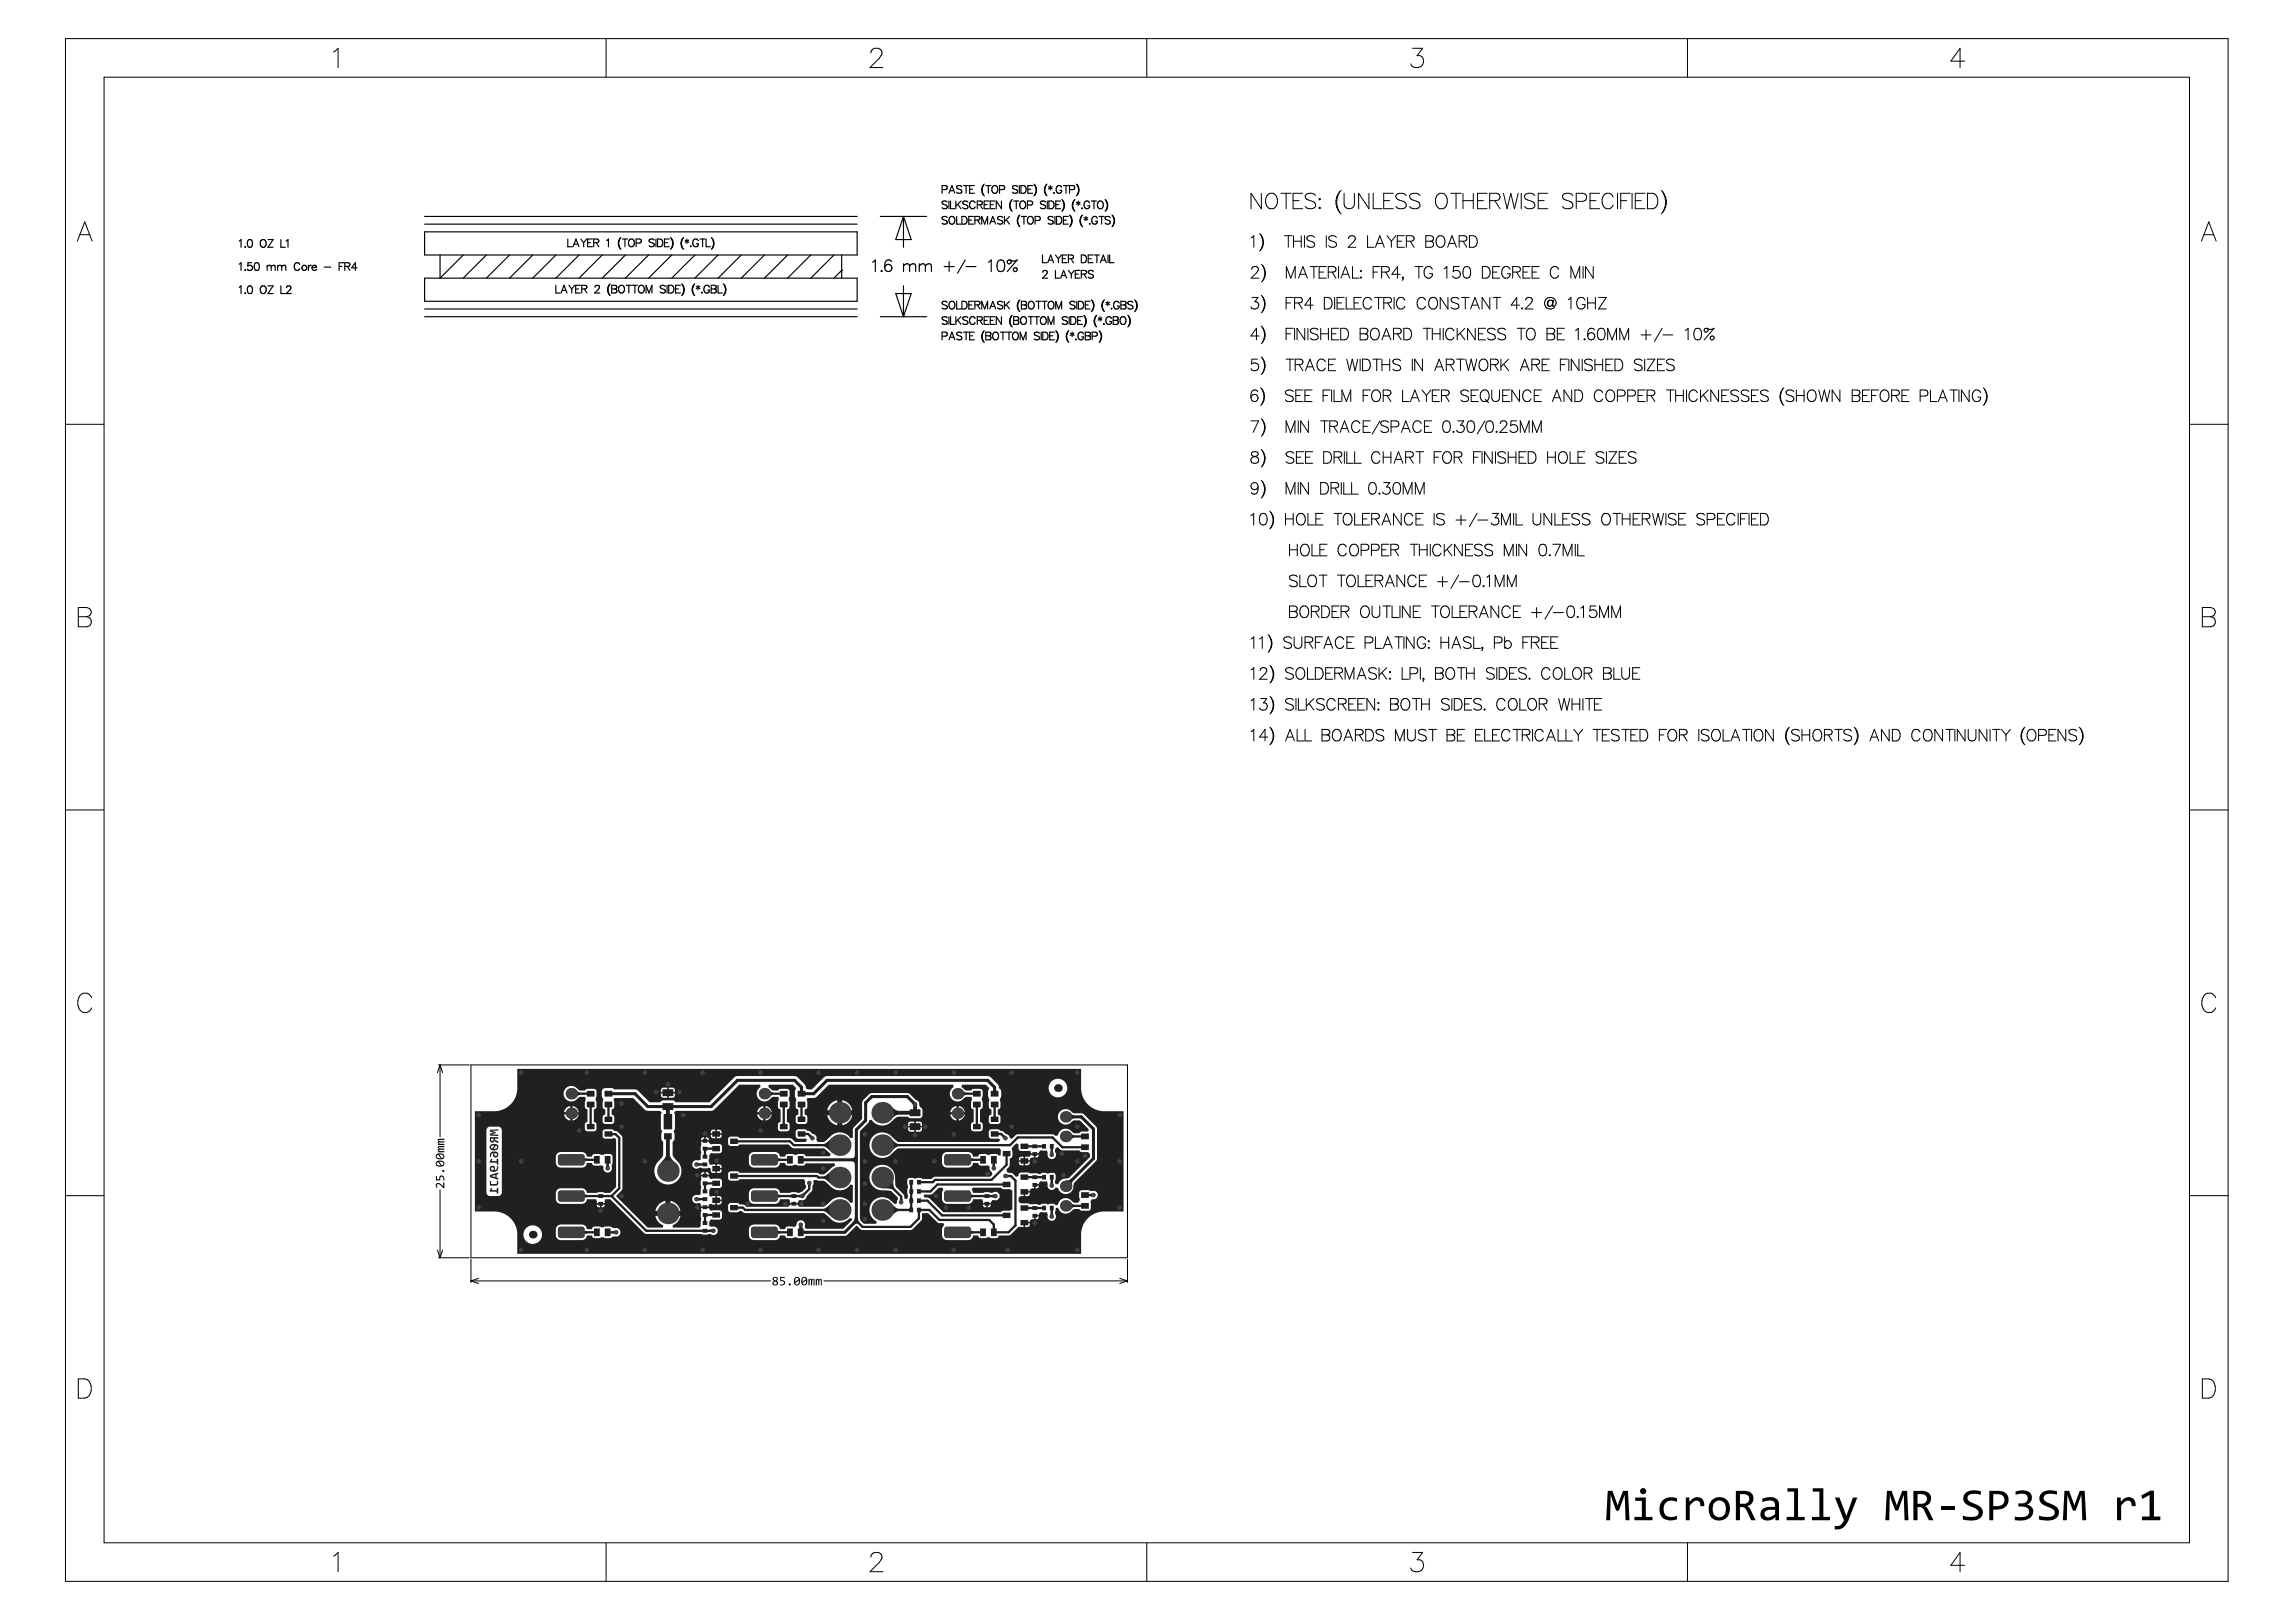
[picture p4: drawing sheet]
<svg xmlns="http://www.w3.org/2000/svg" width="297mm" height="210mm" viewBox="0 0 297 210" stroke-linecap="round" stroke-linejoin="round" font-family="sans-serif">
<g fill="none" stroke="#000" stroke-width=".15">
<path d="M30.9 37.2l.3-.2v1M30.9 31.2l.3-.2v1M30.9 34.2l.3-.2v1M31.7 37.9h.1zM31.7 32h.1zM31.7 34.9h.1zM32.1 37a.32 .32 0 0 1 .5 .2l.1 .2a.43 .43 0 0 1-.4 .6 .64 .64 0 0 1-.2-1zM32.1 31.1a.32 .32 0 0 1 .5 .1l.1 .2a.43 .43 0 0 1-.4 .6 .64 .64 0 0 1-.2-.9zM32.6 34h-.5l-.1 .4a.35 .35 0 0 1 .6 0 .35 .35 0 0 1-.1 .5 .35 .35 0 0 1-.5-.1M33 34a.32 .32 0 0 1 .5 .2l.1 .2a.43 .43 0 0 1-.4 .6 .64 .64 0 0 1-.2-1zM33.8 37.1a.37 .37 0 0 1 .4-.1 .37 .37 0 0 1 .2 .4v.2a.38 .38 0 0 1-.3 .4 .38 .38 0 0 1-.4-.4zM33.8 31.1a.37 .37 0 0 1 .4-.1 .37 .37 0 0 1 .2 .4v.2a.38 .38 0 0 1-.3 .4 .38 .38 0 0 1-.4-.4z"/>
<path d="M34.6 34.5l.2-.2 .2 .1 .1 .1M34.6 34.3v.7M34.7 37h.6l-.6 1h.6M34.7 31h.6l-.6 1h.6M35.1 34.5l.2-.2 .3 .1v.6M35.1 34.5v.5M35.9 34.5l.3-.2 .2 .1v.1M35.9 34.3v.7M36.3 37v1h.6M36.3 31v1h.6M36.4 34.5l.3-.2 .2 .1 .1 .6M36.4 34.5v.5"/>
<path d="M37 31.2l.3-.2v1M37.1 37.2l.2-.2h.2l.1 .2-.1 .3-.5 .5h.7M38.8 34.2a.37 .37 0 0 0-.4-.2 .37 .37 0 0 0-.3 .4v.2a.37 .37 0 0 0 .3 .4 .37 .37 0 0 0 .4-.2M39.9 34.3v.7M40.3 34.3a.32 .32 0 0 0-.4 .3M40.4 34.6v.1a.31 .31 0 0 0 .2 .3 .31 .31 0 0 0 .3-.1M40.4 34.5a.28 .28 0 0 1 .3-.2 .28 .28 0 0 1 .2 .3h-.5zM41.9 34.6h.9M43.9 34.5h.4M44.5 34h-.6v1M44.6 34.5l.6-.1 .1-.1-.1-.2-.2-.1h-.4v1M44.9 34.5l.4 .5"/>
<path d="M46.2 34.7h-.7l.5-.7v1M54.9 30h56v3h-56zM54.9 36h56v3h-56zM54.9 28h56M54.9 40h56M54.9 29h56M56.9 33v3l3-3M62.9 33l-3 3M65.9 33l-3 3M68.9 33l-3 3M71.9 36.9v1h.6M71.9 33l-3 3"/>
<path d="M72.6 37.9l.4-1 .4 1M72.7 37.6h.5M73.5 30.9v1h.5M73.6 36.9l.4 .5M74 37.4v.5M74.1 31.9l.4-1 .4 1M74.3 31.6h.5M74.3 36.9l-.3 .5M74.5 37.4h.4M74.9 33l-3 3M75.1 36.9h-.6v1h.6M75.1 30.9l.4 .5"/>
<path d="M75.3 37.4l.5-.1 .1-.1v-.2l-.2-.1h-.4v1M75.5 31.4v.5M75.6 37.4l.3 .5M75.9 30.9l-.4 .5M76 31.4h.4M76.6 30.9h-.6v1h.6M76.8 31.4h.6l.1-.2-.1-.2-.2-.1h-.4v1M77 37.2l.2-.3 .3 .1 .1 .1-.2 .3-.5 .5h.7M77.1 31.4l.4 .5M77.9 33l-3 3M78.5 31.1l.2-.2v1M78.8 36.8l-.2 .6 .1 .4 .1 .4"/>
<path d="M78.8 38.2l.1 .1M78.8 36.8l-.1 .6 .1 .8M78.9 36.7l-.1 .1M79.1 36.9h.5l.2 .1v.2l-.2 .2a.26 .26 0 0 1 .2 .3 .26 .26 0 0 1-.2 .2h-.5zM79.1 37.4h.5M80.2 37a.47 .47 0 0 1 .6 .4 .47 .47 0 0 1-.6 .5l-.2-.4 .1-.3zM80.2 30.8l-.2 .6v.4l.2 .4M80.2 32.2l.1 .1M80.2 30.8l-.2 .6 .2 .8M80.3 30.7l-.1 .1M80.5 30.9h.7M80.9 30.9v1"/>
<path d="M80.9 33l-3 3M81 36.9h.7M81.4 36.9v1M81.4 31.1a.37 .37 0 0 1 .4-.2 .37 .37 0 0 1 .3 .4v.2a.38 .38 0 0 1-.4 .4 .38 .38 0 0 1-.4-.4zM81.8 36.9h.7M82.1 36.9v1M82.3 31.5h.4a.26 .26 0 0 0 .3-.3 .26 .26 0 0 0-.3-.3h-.4v1M82.7 37.1a.37 .37 0 0 1 .4-.2 .37 .37 0 0 1 .2 .4v.2a.38 .38 0 0 1-.3 .4 .38 .38 0 0 1-.4-.4zM83.6 37.9v-1l.4 1 .3-1v1M83.9 33l-3 3M84.6 31.1a.38 .38 0 0 0-.3-.2 .38 .38 0 0 0-.3 .3l.1 .1 .4 .2 .1 .3a.44 .44 0 0 1-.6 0M84.9 30.9v1"/>
<path d="M85.1 30.9h.3a.53 .53 0 0 1 .4 .5 .53 .53 0 0 1-.4 .5h-.3zM86 31.4h.3M86.1 37.1a.38 .38 0 0 0-.4-.2 .38 .38 0 0 0-.3 .3l.1 .1 .5 .2 .1 .3a.44 .44 0 0 1-.7 0M86.3 36.9v1M86.5 36.9h.3a.53 .53 0 0 1 .4 .5 .53 .53 0 0 1-.4 .5h-.3zM86.6 30.9h-.6v1h.6M86.7 30.7l.1 .1M86.8 30.8l.3 .6-.1 .4-.2 .4M86.8 32.2l-.1 .1M86.8 30.8l.2 .6-.2 .8M86.9 33l-3 3M87.4 37.4h.4"/>
<path d="M88 36.9h-.6v1h.6M88.2 36.7l.1 .1M88.3 36.8l.2 .6v.4l-.2 .4M88.3 38.2l-.1 .1M88.3 36.8l.2 .6-.2 .8M88.3 30.8l-.2 .6 .1 .4 .1 .4M88.3 32.2l.1 .1M88.3 30.8l-.1 .6 .1 .8M88.4 30.7l-.1 .1M88.6 31.1l.5 .3M88.9 30.9v.6M89.1 31.1l-.5 .3"/>
<path d="M89.4 31.8v.1zM89.7 38l.1 .2M89.8 36.8l-.2 .6 .1 .6M89.8 36.8l-.2 .4a1.05 1.05 0 0 0 .2 1M89.8 38.2l.1 .1M89.9 36.7l-.1 .1M89.9 33l-3 3M90.1 37.1l.4 .2M90.3 36.9v.6M90.3 31.2a.37 .37 0 0 0-.4-.3 .37 .37 0 0 0-.3 .4v.2a.36 .36 0 0 0 .4 .4 .36 .36 0 0 0 .3-.4h-.2M90.5 37.1l-.4 .2M90.6 30.9h.6"/>
<path d="M90.8 37.8v.1zM90.9 30.9v1M91.4 30.9v1h.5M91.8 37.2a.37 .37 0 0 0-.4-.3 .37 .37 0 0 0-.3 .4v.2a.36 .36 0 0 0 .3 .4 .36 .36 0 0 0 .4-.4h-.3M92 36.9h.4l.2 .1v.3l-.2 .1a.26 .26 0 0 1 .3 .3 .26 .26 0 0 1-.3 .2h-.4zM92 37.4h.4M92 30.7l.1 .1M92.1 30.8l.3 .6-.1 .4-.2 .4M92.1 32.2l-.1 .1M92.1 30.8l.2 .6-.2 .8M92.9 36.9v1h.6M92.9 33l-3 3"/>
<path d="M93.6 36.7l.1 .1M93.7 36.8l.2 .4a1.05 1.05 0 0 1-.2 1M93.7 38.2l-.1 .1M93.7 36.8l.2 .6-.1 .6M93.8 38l-.1 .2M95.9 33l-3 3M98.9 33l-3 3M101.9 33l-3 3M104.9 33l-3 3M107.9 33l-3 3M108.9 35h.1M108.9 33v3"/>
<path d="M108.9 35l-1 1M112.9 33.9l.3-.3v1.5M113.9 28h6M114 35.1l.1-.1v.1zM115.3 33.9a.44 .44 0 0 0-.6-.2l-.2 .2v.7M115.9 38h2l-1 3zM116.9 28v4M116.9 37v4M116.9 28l1 3h-2zM116.9 34.1v1M116.9 34.4l.3-.3 .4 .1 .1 .2M117.7 34.4l.3-.3 .4 .1 .1 .9"/>
<path d="M117.7 34.4v.7M118.9 34.4l.4-.3 .3 .1 .1 .2M118.9 34.1v1M119.7 34.4l.4-.3 .3 .1 .1 .9M119.7 34.4v.7M121.9 24.5h.4a.26 .26 0 0 0 .3-.2 .26 .26 0 0 0-.3-.3h-.4v1M122.2 34.5h1.2M122.5 28.2a.38 .38 0 0 0-.3-.2 .38 .38 0 0 0-.3 .2l.1 .2 .5 .2v.3a.44 .44 0 0 1-.6 0M122.5 39.1a.38 .38 0 0 0-.3-.1 .38 .38 0 0 0-.3 .2l.1 .2 .5 .2v.2a.44 .44 0 0 1-.6 0M122.5 26.2a.38 .38 0 0 0-.3-.2 .38 .38 0 0 0-.3 .3l.1 .1 .5 .2v.3a.44 .44 0 0 1-.6 0M122.8 26v1M122.8 25l.4-1 .3 1"/>
<path d="M122.8 33.9v1.2M122.9 28.2a.37 .37 0 0 1 .4-.2 .37 .37 0 0 1 .2 .4v.2a.38 .38 0 0 1-.3 .4 .38 .38 0 0 1-.4-.4zM122.9 39.1a.37 .37 0 0 1 .4-.1 .37 .37 0 0 1 .2 .4v.2a.38 .38 0 0 1-.3 .4 .38 .38 0 0 1-.4-.4zM122.9 24.7h.5M123 26v1h.6M123.7 26v1M123.8 39v1h.5M123.8 28v1h.5M123.9 26.4l.4 .6M124.3 26l-.6 .7M124.4 24.2a.38 .38 0 0 0-.3-.2 .38 .38 0 0 0-.3 .3l.1 .1 .4 .2 .1 .3a.44 .44 0 0 1-.6 0M124.4 28h.4a.53 .53 0 0 1 .3 .5 .53 .53 0 0 1-.3 .5h-.4z"/>
<path d="M124.4 39h.4a.53 .53 0 0 1 .3 .5 .53 .53 0 0 1-.3 .5h-.4zM124.7 24h.6M124.9 33.6l-1 1.8M125 34.5h1.3M125 24v1M125.2 26.2a.38 .38 0 0 0-.3-.2 .38 .38 0 0 0-.3 .3v.1l.5 .2 .1 .3a.44 .44 0 0 1-.6 0M125.3 39.5h.4M125.3 28.5h.4M125.4 24.5h.4M126 28h-.7v1h.7M126 39h-.7v1h.7M126.1 24h-.7v1h.7"/>
<path d="M126.1 28.5l.6-.1 .1-.1-.1-.2-.2-.1h-.4v1M126.1 39.5l.6-.1 .1-.1-.1-.2-.2-.1h-.4v1M126.2 26.3a.37 .37 0 0 0-.5-.3 .37 .37 0 0 0-.3 .4v.2a.37 .37 0 0 0 .3 .4 .37 .37 0 0 0 .5-.2M126.4 26.5l.6-.1 .1-.1v-.2l-.2-.1h-.5v1M126.5 39.5l.3 .5M126.5 28.5l.3 .5M126.8 26.5l.3 .5M127 29v-1l.4 1 .4-1v1M127 40v-1l.4 1 .4-1v1M127.2 23.9l-.2 .6 .1 .4 .1 .4M127.2 23.9l-.1 .6 .1 .8M127.2 25.3h.1"/>
<path d="M127.3 26.5h.4M127.3 23.8l-.1 .1M127.5 24h.7M127.9 24v1M127.9 33.9l.3-.3v1.5M127.9 26h-.6v1h.6M128.1 40l.3-1 .4 1M128.1 29l.3-1 .4 1M128.1 26.5h.4M128.2 39.7h.5M128.2 28.7h.5M128.4 24.2a.37 .37 0 0 1 .4-.2 .37 .37 0 0 1 .3 .4v.2a.38 .38 0 0 1-.4 .4 .38 .38 0 0 1-.4-.4z"/>
<path d="M128.7 26h-.6v1h.6M129.2 33.7a.49 .49 0 0 1 .7 .2 1.24 1.24 0 0 1-.1 1.2 .49 .49 0 0 1-.7-.2 1.24 1.24 0 0 1 .1-1.2zM129.3 24.5h.4a.26 .26 0 0 0 .3-.2 .26 .26 0 0 0-.3-.3h-.4v1M129.6 26v1l-.7-1v1M129.7 28.2a.38 .38 0 0 0-.3-.2 .38 .38 0 0 0-.3 .2v.2l.5 .2 .1 .3a.44 .44 0 0 1-.6 0M129.7 39.1a.38 .38 0 0 0-.3-.1 .38 .38 0 0 0-.3 .2v.2l.5 .2 .1 .2a.44 .44 0 0 1-.6 0M129.9 28v1M129.9 39v1M130.2 39.4l.4 .6M130.2 28.4l.4 .6M130.6 39l-.7 .7M130.6 28l-.7 .7"/>
<path d="M130.7 33.6a.79 .79 0 0 0 .9 0l-1.3 1.5M130.8 27.1l.1 .1M130.8 26.1l-.1 .4 .1 .6M130.9 25.9a1.03 1.03 0 0 0 0 1.3M130.9 25.9l-.1 .2M130.9 27.2l.1 .1M131 25.8l-.1 .1M131.1 26h.7M131.5 26v1M131.7 24.2a.38 .38 0 0 0-.4-.2 .38 .38 0 0 0-.3 .3l.1 .1 .5 .2 .1 .3a.44 .44 0 0 1-.7 0M131.9 27.9l-.3 .6 .1 .4 .2 .3M131.9 38.9l-.3 .6 .1 .4 .2 .3"/>
<path d="M131.9 38.9l-.2 .6 .2 .7M131.9 27.9l-.2 .6 .2 .7M131.9 29.2v.1M131.9 24v1M131.9 38.8v.1M131.9 27.8v.1M132 26.2a.37 .37 0 0 1 .4-.2 .37 .37 0 0 1 .3 .4v.2a.38 .38 0 0 1-.4 .4 .38 .38 0 0 1-.4-.4zM132.1 24h.3a.53 .53 0 0 1 .4 .5 .53 .53 0 0 1-.4 .5h-.3zM132.1 28h.7M132.1 39h.5l.2 .1v.2l-.2 .2a.26 .26 0 0 1 .2 .2 .26 .26 0 0 1-.2 .3h-.5zM132.1 39.5h.5M132.5 28v1"/>
<path d="M132.9 26.5h.5a.26 .26 0 0 0 .2-.2 .26 .26 0 0 0-.2-.3h-.5v1M133 24.5h.4M133 28.2a.37 .37 0 0 1 .4-.2 .37 .37 0 0 1 .3 .4v.2a.38 .38 0 0 1-.4 .4 .38 .38 0 0 1-.4-.4zM133.1 39.1a.37 .37 0 0 1 .4-.1 .37 .37 0 0 1 .3 .4v.2a.38 .38 0 0 1-.4 .4 .38 .38 0 0 1-.4-.4zM133.6 24h-.6v1h.6M133.8 23.8l.1 .1M133.9 23.9l.2 .6-.1 .4-.1 .4M133.9 23.9l.1 .6-.1 .8M133.9 25.3h-.1M133.9 28.5h.4a.26 .26 0 0 0 .3-.2 .26 .26 0 0 0-.3-.3h-.4v1M134 39h.7M134.4 39v1"/>
<path d="M134.8 39h.7M134.9 33v1h.5M134.9 35.2l.2-.2h.2l.2 .2-.2 .3-.4 .5h.6M135.1 39v1M135.3 26.2a.38 .38 0 0 0-.4-.2 .38 .38 0 0 0-.3 .3l.1 .1 .5 .2 .1 .3a.44 .44 0 0 1-.7 0M135.3 25.1l.1 .2M135.4 23.9l-.2 .4a1.05 1.05 0 0 0 .2 1M135.4 25.3h.1M135.4 23.9l-.2 .6 .1 .6M135.5 23.8l-.1 .1M135.5 26v1M135.6 34l.3-1 .4 1"/>
<path d="M135.6 24.2l.5 .2M135.7 33.7h.5M135.7 26h.3a.53 .53 0 0 1 .4 .5 .53 .53 0 0 1-.4 .5h-.3zM135.8 39a.47 .47 0 0 1 .6 .5 .47 .47 0 0 1-.6 .4l-.2-.3v-.4zM135.9 24v.6M136.1 24.2l-.5 .2M136.3 28.2a.38 .38 0 0 0-.4-.2 .38 .38 0 0 0-.3 .2l.1 .2 .5 .2 .1 .3a.44 .44 0 0 1-.7 0M136.3 25h.1zM136.5 28v1M136.5 35v1h.6M136.5 33l.4 .5M136.6 40v-1l.4 1 .3-1v1"/>
<path d="M136.6 26.5h.4M136.7 28h.3a.53 .53 0 0 1 .4 .5 .53 .53 0 0 1-.4 .5h-.3zM136.9 33.5v.5M137.2 26h-.6v1h.6M137.2 36l.4-1 .4 1M137.3 33l-.4 .5M137.4 24.3a.37 .37 0 0 0-.5-.3 .37 .37 0 0 0-.3 .4v.2a.36 .36 0 0 0 .4 .4 .36 .36 0 0 0 .4-.4h-.3M137.4 35.7h.4M137.4 25.8l.1 .1M137.4 33.5h.4M137.5 25.9l.2 .6v.4l-.2 .3M137.5 25.9l.2 .6-.2 .7"/>
<path d="M137.5 27.2l-.1 .1M137.6 28.5h.4M137.6 24h.6M137.9 24v1M138.1 33h-.7v1h.7M138.2 28h-.6v1h.6M138.2 33.5l.6-.1 .1-.1-.1-.2-.2-.1h-.4v1M138.2 35l.4 .5M138.4 27.8l.1 .1M138.4 24.5h.4a.26 .26 0 0 0 .2-.2 .26 .26 0 0 0-.2-.3h-.4v1M138.5 27.9l.2 .3a1.05 1.05 0 0 1-.2 1M138.5 29.2l-.1 .1"/>
<path d="M138.5 27.9l.2 .6-.1 .6M138.6 33.5l.3 .5M138.6 29.1l-.1 .1M138.6 35.5v.5M139 25.9l-.3 .6 .1 .4 .2 .3M139 25.9l-.2 .6 .2 .7M139 27.2l.1 .1M139 35l-.4 .5M139.1 25.8l-.1 .1M139.1 39.1a.38 .38 0 0 0-.4-.1 .38 .38 0 0 0-.3 .2l.1 .2 .5 .2 .1 .2a.44 .44 0 0 1-.7 0M139.1 35.5h.4M139.3 26.2l.4 .2"/>
<path d="M139.3 23.8v.1M139.3 39v1M139.3 23.9l.2 .6-.2 .8M139.3 23.9l.3 .6-.1 .4-.2 .4M139.3 25.3h.1M139.5 26v.6M139.5 39h.3a.53 .53 0 0 1 .4 .5 .53 .53 0 0 1-.4 .5h-.3zM139.7 35h-.6v1h.6M139.7 26.2l-.4 .2M139.9 33h.3a.53 .53 0 0 1 .4 .5 .53 .53 0 0 1-.4 .5h-.3zM139.9 35.5l.6-.1 .1-.1-.1-.2-.2-.1h-.4v1M139.9 27h.1z"/>
<path d="M140 27.9l-.3 .6 .1 .4 .2 .3M140 29.2l.1 .1M140 27.9l-.2 .6 .2 .7M140.1 27.8l-.1 .1M140.2 35.5l.4 .5M140.2 28.2l.5 .2M140.4 39.5h.4M140.5 28v.6M140.7 28.2l-.5 .2M140.8 33.5h.4M140.9 29h.1zM141 26.3a.37 .37 0 0 0-.5-.3 .37 .37 0 0 0-.3 .4v.2a.36 .36 0 0 0 .4 .4 .36 .36 0 0 0 .4-.4h-.3"/>
<path d="M141 39h-.6v1h.6M141.2 38.8l.1 .1M141.2 26h.7M141.3 38.9l.2 .6v.4l-.2 .3M141.3 38.9l.2 .6-.2 .7M141.4 33h-.6v1h.6M141.5 35.1a.38 .38 0 0 0-.4-.1 .38 .38 0 0 0-.3 .2l.1 .2 .5 .2 .1 .3a.44 .44 0 0 1-.7 0M141.5 26v1M141.6 33h.6M141.9 33v1M142 28.2a.37 .37 0 0 0-.5-.2 .37 .37 0 0 0-.3 .4v.2a.36 .36 0 0 0 .4 .4 .36 .36 0 0 0 .4-.4h-.3M142.1 26.2a.37 .37 0 0 1 .4-.2 .37 .37 0 0 1 .2 .4v.2a.38 .38 0 0 1-.3 .4 .38 .38 0 0 1-.4-.4z"/>
<path d="M142.2 28h.7M142.4 34l.3-1 .4 1M142.5 33.7h.5M142.5 28v1M142.8 38.9l-.2 .3a1.05 1.05 0 0 0 .2 1M142.8 38.9l-.2 .6 .1 .5M142.9 38.8l-.1 .1M143 25.8l.1 .1M143.1 25.9l.2 .6v.4l-.2 .3M143.1 27.2l-.1 .1M143.1 25.9l.2 .6-.2 .7M143.1 39.1l.5 .3"/>
<path d="M143.3 39v.6M143.3 33v1M143.6 39.1l-.5 .3M143.6 33v1h.5M143.6 28.2a.38 .38 0 0 0-.3-.2 .38 .38 0 0 0-.3 .2l.1 .2 .4 .2 .1 .3a.44 .44 0 0 1-.6 0M143.8 39.9h.1zM143.9 27.8l.1 .1M144 27.9l.1 .3a1.05 1.05 0 0 1-.1 1M144 29.2l-.1 .1M144 27.9l.1 .6v.6M144.1 29.1l-.1 .1M144.8 39.2a.37 .37 0 0 0-.4-.2 .37 .37 0 0 0-.3 .4v.2a.36 .36 0 0 0 .3 .4 .36 .36 0 0 0 .4-.4h-.3"/>
<path d="M145 39h.4l.2 .1v.3l-.2 .1a.26 .26 0 0 1 .3 .2 .26 .26 0 0 1-.3 .3h-.4zM145 39.5h.4M146.6 39.1a.38 .38 0 0 0-.4-.1 .38 .38 0 0 0-.3 .2l.1 .2 .5 .2 .1 .2a.44 .44 0 0 1-.7 0M146.8 38.8l.1 .1M146.9 38.9l.2 .3a1.05 1.05 0 0 1-.2 1M146.9 38.9l.2 .6-.1 .5M54.9 41h56M113.9 41h6M121.9 43.5h.4a.26 .26 0 0 0 .3-.3 .26 .26 0 0 0-.3-.2h-.4v1M122.5 41.1a.38 .38 0 0 0-.3-.1 .38 .38 0 0 0-.3 .2l.1 .2 .5 .2v.2a.44 .44 0 0 1-.6 0M122.8 44l.4-1 .3 1M122.8 41v1"/>
<path d="M122.9 43.6h.5M123 41v1h.6M123.7 41v1M123.9 41.4l.4 .6M124.3 41l-.6 .7M124.4 43.1a.38 .38 0 0 0-.3-.1 .38 .38 0 0 0-.3 .2l.1 .2 .4 .2 .1 .2a.44 .44 0 0 1-.6 0M124.7 43h.6M125 43v1M125.2 41.1a.38 .38 0 0 0-.3-.1 .38 .38 0 0 0-.3 .2v.2l.5 .2 .1 .2a.44 .44 0 0 1-.6 0M125.4 43.5h.4M126.1 43h-.7v1h.7M126.2 41.2a.37 .37 0 0 0-.5-.2 .37 .37 0 0 0-.3 .4v.2a.37 .37 0 0 0 .3 .4 .37 .37 0 0 0 .5-.3"/>
<path d="M126.4 41.5l.6-.1 .1-.1v-.2l-.2-.1h-.5v1M126.8 41.5l.3 .5M127.2 42.9l-.2 .6 .1 .4 .1 .3M127.2 44.2l.1 .1M127.2 42.9l-.1 .6 .1 .7M127.3 41.5h.4M127.3 42.8l-.1 .1M127.5 43h.5l.2 .1v.3l-.2 .1a.26 .26 0 0 1 .2 .2 .26 .26 0 0 1-.2 .3h-.5zM127.5 43.5h.5M127.9 41h-.6v1h.6M128.1 41.5h.4M128.5 43.1a.37 .37 0 0 1 .4-.1 .37 .37 0 0 1 .3 .4v.2a.38 .38 0 0 1-.4 .4 .38 .38 0 0 1-.4-.4z"/>
<path d="M128.7 41h-.6v1h.6M129.4 43h.7M129.6 41v1l-.7-1v1M129.7 43v1M130.2 43h.7M130.5 43v1M130.9 40.9l-.3 .6 .1 .4 .2 .3M130.9 40.9l-.2 .6 .2 .7M130.9 42.2l.1 .1M131 40.8l-.1 .1M131.1 41h.5l.2 .1v.3l-.2 .1a.26 .26 0 0 1 .2 .2 .26 .26 0 0 1-.2 .3h-.5zM131.1 41.5h.5"/>
<path d="M131.2 43a.47 .47 0 0 1 .6 .5 .47 .47 0 0 1-.6 .4l-.2-.3v-.4zM131.9 40.2v.1M132 44v-1l.4 1 .3-1v1M132.1 41.1a.37 .37 0 0 1 .5-.1 .37 .37 0 0 1 .2 .4v.2a.38 .38 0 0 1-.4 .4 .38 .38 0 0 1-.4-.4zM133 41h.7M133.4 41v1M133.8 41h.7M134.1 41v1M134.5 43.1a.38 .38 0 0 0-.4-.1 .38 .38 0 0 0-.3 .2l.1 .2 .5 .2 .1 .2a.44 .44 0 0 1-.7 0M134.7 41.1a.37 .37 0 0 1 .4-.1 .37 .37 0 0 1 .3 .4v.2a.38 .38 0 0 1-.4 .4 .38 .38 0 0 1-.4-.4zM134.7 43v1M134.9 43h.3a.53 .53 0 0 1 .4 .5 .53 .53 0 0 1-.4 .5h-.3z"/>
<path d="M135.6 42v-1l.4 1 .4-1v1M135.8 43.5h.4M136.4 43h-.6v1h.6M136.6 42.8l.1 .1M136.7 42.9l.2 .6v.4l-.2 .3M136.7 44.2l-.1 .1M136.7 42.9l.2 .6-.2 .7M138.1 41.1a.38 .38 0 0 0-.4-.1 .38 .38 0 0 0-.3 .2l.1 .2 .5 .2 .1 .2a.44 .44 0 0 1-.7 0M138.1 43.1l-.1 .5 .2 .6M138.2 42.9l-.1 .1M138.2 42.9a1.03 1.03 0 0 0 0 1.3M138.2 44.2l.1 .1"/>
<path d="M138.3 42.8l-.1 .1M138.3 41v1M138.5 43.1l.4 .3M138.5 41h.4a.53 .53 0 0 1 .3 .5 .53 .53 0 0 1-.3 .5h-.4zM138.7 43v.6M138.9 43.1l-.4 .3M139.2 43.9h.1M139.4 41.5h.4M140 41h-.6v1h.6M140.2 43.2a.37 .37 0 0 0-.4-.2 .37 .37 0 0 0-.3 .4v.2a.36 .36 0 0 0 .3 .4 .36 .36 0 0 0 .4-.4h-.3M140.2 40.8l.1 .1M140.3 40.9l.2 .6-.2 .7"/>
<path d="M140.3 40.9l.2 .6v.4l-.2 .3M140.3 42.2l-.1 .1M140.4 43h.4l.2 .1v.3l-.2 .1a.26 .26 0 0 1 .3 .2 .26 .26 0 0 1-.3 .3h-.4zM140.4 43.5h.4M141.3 40.2l-.1 .1M141.3 43.5h.4a.26 .26 0 0 0 .3-.3 .26 .26 0 0 0-.3-.2h-.4v1M141.8 40.9l-.2 .6 .2 .7M141.8 40.9l-.2 .6v.4l.2 .3M141.8 42.2l.1 .1M141.9 40.8l-.1 .1M142.1 41.1l.5 .3M142.2 42.8l.1 .1"/>
<path d="M142.3 42.9l.2 .6v.4l-.2 .3M142.3 44.2l-.1 .1M142.3 42.9l.2 .6-.2 .7M142.3 41v.6M142.6 41.1l-.5 .3M142.7 40.1l.1 .1M142.8 41.9h.1zM142.8 40.2l.1 .1M143.8 41.2a.37 .37 0 0 0-.4-.2 .37 .37 0 0 0-.3 .4v.2a.36 .36 0 0 0 .3 .4 .36 .36 0 0 0 .4-.4h-.2M144 41h.4l.2 .1 .1 .2-.3 .2a.26 .26 0 0 1 .3 .2 .26 .26 0 0 1-.3 .3h-.4zM144 41.5h.4M145.1 41a.47 .47 0 0 1 .6 .5 .47 .47 0 0 1-.6 .4l-.2-.3 .1-.4z"/>
<path d="M145.9 40.8l.1 .1M146 40.9l.1 .1M146 40.9a1.03 1.03 0 0 1 0 1.3M146 42.2l-.1 .1M146.1 41.1l.1 .6-.2 .5M146.9 40.2l-.1 .1M147 40.1l-.1 .1"/>
<circle cx="39.4" cy="34.7" r=".33"/>
<circle cx="114.9" cy="34.7" r=".46"/>
<circle cx="130.6" cy="33.9" r=".27"/>
<circle cx="131.3" cy="34.9" r=".26"/>
</g>
<g fill="none" stroke="#000" stroke-width=".13">
<path d="M8.5 5h279.8v199.6h-279.8zM13.5 10h269.8v189.7h-269.8zM43.1 6.7l.6-.5v2.5M78.4 5v5M112.7 6.8a.62 .62 0 0 1 .4-.6h.5a.61 .61 0 0 1 .4 1l-.3 .4-1.1 1.1h1.6M148.4 5v5M182.7 6.2h1.3l-.7 1a.77 .77 0 0 1 .9 .7 .77 .77 0 0 1-.7 .8 .73 .73 0 0 1-1-.4M218.3 5v5M254.2 7.9h-1.8l1.2-1.7v2.5M10 31.2l1-2.5 .9 2.5M10.4 30.4h1.2M161.9 30.8l.3-.3v1.5"/>
<path d="M161.9 34.9l.2-.3 .4-.1a.37 .37 0 0 1 .2 .6l-.8 .9h1M162 38.5h.8l-.5 .6a.48 .48 0 0 1 .5 .5 .48 .48 0 0 1-.6 .4l-.2-.1-.2-.2M162.9 30.2l.2 .2M163.1 30.4a1.55 1.55 0 0 1 0 2M163.1 32.4l-.2 .1M163.1 30.4l.1 .2a1.79 1.79 0 0 1 0 1.5M163.2 38.2l.1 .1M163.2 25v2l-1.3-2v2M163.2 34.2l.1 .2M163.2 32.1l-.1 .3M163.3 38.3a1.55 1.55 0 0 1 0 2M163.3 38.3l.2 .3a1.83 1.83 0 0 1-.2 1.7"/>
<path d="M163.3 34.4a1.55 1.55 0 0 1 0 2M163.3 36.4l-.1 .1M163.3 34.4l.2 .2a1.83 1.83 0 0 1-.2 1.8M163.9 25.3a.74 .74 0 0 1 .9-.3 .74 .74 0 0 1 .5 .8 .87 .87 0 0 1-.2 .9 .87 .87 0 0 1-1 .2 1.24 1.24 0 0 1-.2-1.6zM165.7 25h1.4M166.2 30.5h1M166.4 39.2h.6M166.4 25v2M166.4 36v-1.5l.6 1.5 .6-1.5v1.5M166.7 30.5v1.5M167.3 26h.8M167.3 38.5h-.9v1.5"/>
<path d="M167.3 30.5v1.5M167.3 31.2h1M167.5 39.2l.8-.1a.35 .35 0 0 0 0-.5l-.8-.1v1.5M168 39.2l.5 .8M168 36l.6-1.5 .5 1.5M168.2 35.5h.7M168.3 30.5v1.5M168.5 25h-1.2v2h1.2M168.8 30.5v1.5M169.5 34.5h1M169.9 39.5h-1.1l.7-1v1.5M170 34.5v1.5"/>
<path d="M170.1 30.7a.56 .56 0 0 0-.6-.2 .56 .56 0 0 0-.4 .4l.1 .2 .6 .2a.36 .36 0 0 1 .3 .3 .36 .36 0 0 1-.2 .3 .69 .69 0 0 1-.8-.1M170.2 25.3a.88 .88 0 0 0-1.3 0 .51 .51 0 0 0 .3 .6l.6 .2a.49 .49 0 0 1 .4 .3 .49 .49 0 0 1-.2 .5 .92 .92 0 0 1-1.1-.2M170.6 25.8l.1-.1 .1 .1-.1 .1zM170.6 26.9l.1-.1 .1 .1-.1 .1zM170.7 35.2h.5M171.3 38.5h.5a.8 .8 0 0 1 .6 .7 .8 .8 0 0 1-.6 .8h-.5zM171.6 30.5v1.5M171.6 34.5h-.9v1.5h.9M171.8 35.2l.9-.1a.35 .35 0 0 0 0-.5l-.9-.1v1.5M172.3 35.2l.5 .8M172.7 38.5v1.5M172.9 30.7a.56 .56 0 0 0-.5-.2 .56 .56 0 0 0-.5 .4l.1 .2 .6 .2a.36 .36 0 0 1 .3 .3 .36 .36 0 0 1-.1 .3 .69 .69 0 0 1-.9-.1"/>
<path d="M173 39.2h.6M173.2 34.5v1.5M173.3 24.8a2.07 2.07 0 0 0 0 2.7M173.3 27.5l.2 .2M173.3 24.8a2.48 2.48 0 0 0 0 2.7M173.5 36l.6-1.5 .5 1.5M173.5 24.6l-.2 .2M173.7 35.5h.7M173.9 25v1.4a.67 .67 0 0 0 .7 .6 .67 .67 0 0 0 .6-.6v-1.4M173.9 38.5h-.9v1.5h.9M174.2 38.5v1.5h.8M174.5 30.9l.1-.3 .5-.1a.37 .37 0 0 1 .2 .6l-.9 .9h1"/>
<path d="M175 34.5v1.5h.8M175.2 39.2h.5M176 35.9h.1v.1zM176 35.1l.1-.1v.1zM176.1 38.5h-.9v1.5h.9M176.9 30.5v1.5h.9M177.1 25v2l-1.3-2v2M177.4 38.8a.55 .55 0 0 0-.6-.3 .55 .55 0 0 0-.4 .6 .66 .66 0 0 0 .1 .7 .66 .66 0 0 0 .7 .1l.2-.3M177.6 35.2h.6M177.7 25v2h1.1M177.8 38.5h1M177.9 32l.6-1.5 .6 1.5"/>
<path d="M178.2 31.5h.7M178.3 38.5v1.5M178.6 34.5h-1v1.5M178.7 35.2l.9-.1a.35 .35 0 0 0 0-.5l-.9-.1v1.5M179 26h.8M179 39.2l.9-.1a.35 .35 0 0 0 0-.5l-.9-.1v1.5M179.2 35.2l.5 .8M179.4 30.5l.6 .7M179.5 39.2l.5 .8M180 31.2v.8M180.3 25h-1.3v2h1.3M180.4 38.5v1.5"/>
<path d="M180.6 30.5l-.6 .7M180.8 31.2h.5M181.1 35.5h-1l.7-1v1.5M181.4 35.9h.1h.1l-.1 .1zM181.6 35.9l-.2 .4M181.7 30.5h-.9v1.5h.9M181.7 38.8a.55 .55 0 0 0-.6-.3 .55 .55 0 0 0-.4 .6 .66 .66 0 0 0 .1 .7 .66 .66 0 0 0 .7 .1l.2-.3M181.9 25.3a.88 .88 0 0 0-1.3 0 .51 .51 0 0 0 .4 .6l.5 .2a.49 .49 0 0 1 .4 .3 .49 .49 0 0 1-.2 .5 .92 .92 0 0 1-1.1-.2M181.9 31.2l.9-.1a.35 .35 0 0 0 0-.5l-.9-.1v1.5M182.4 31.2l.5 .8M183.1 34.5h1M183.6 34.5v1.5"/>
<path d="M183.7 25.3a.88 .88 0 0 0-1.3 0 .51 .51 0 0 0 .3 .6l.6 .2a.49 .49 0 0 1 .4 .3 .49 .49 0 0 1-.2 .5 .92 .92 0 0 1-1.1-.2M184.4 38.8a.55 .55 0 0 0-.6-.3 .55 .55 0 0 0-.5 .6 .66 .66 0 0 0 .2 .7 .66 .66 0 0 0 .7 .1l.2-.3M184.5 30.5l.8 .1a.35 .35 0 0 1 0 .5l-.2 .1a.39 .39 0 0 1 .4 .4 .39 .39 0 0 1-.4 .4h-.6zM184.5 31.2h.6M185 38.7a.55 .55 0 0 1 .6-.2 .55 .55 0 0 1 .4 .6 .66 .66 0 0 1-.2 .7 .66 .66 0 0 1-.7 .1 .93 .93 0 0 1-.1-1.2zM185.3 34.9a.55 .55 0 0 0-.6-.4 .55 .55 0 0 0-.5 .6 .66 .66 0 0 0 .2 .7 .66 .66 0 0 0 .7 .1l.2-.3v-.2h-.3M185.9 30.7a.55 .55 0 0 1 .7-.2 .55 .55 0 0 1 .3 .6 .66 .66 0 0 1-.1 .7 .66 .66 0 0 1-.7 .1 .93 .93 0 0 1-.2-1.2zM186.1 25.1a.76 .76 0 0 1 1.1 .7 .87 .87 0 0 1-.2 .9 .87 .87 0 0 1-.9 .2 1.21 1.21 0 0 1 0-1.8zM186.8 34.8l.4-.3v1.5M187.3 32l.6-1.5 .5 1.5M187.3 38.5v1.5l-1-1.5v1.5M187.5 31.5h.7"/>
<path d="M187.7 25h1.3M188.4 25v2M188.7 38.7a.56 .56 0 0 0-.5-.2 .56 .56 0 0 0-.5 .3l.2 .3 .6 .2a.36 .36 0 0 1 .2 .3 .36 .36 0 0 1-.1 .3 .69 .69 0 0 1-.9-.1M188.8 31.2l.8-.1a.35 .35 0 0 0 0-.5l-.8-.1v1.5M188.8 34.5h-.7l-.1 .6a.53 .53 0 0 1 .8 0 .53 .53 0 0 1-.1 .8 .53 .53 0 0 1-.8-.2M189.1 38.5h1M189.3 25v2M189.3 26h1.3M189.3 31.2l.5 .8M189.5 34.6a.49 .49 0 0 1 .7 .2 1.24 1.24 0 0 1-.2 1.1 .49 .49 0 0 1-.7-.2 1.24 1.24 0 0 1 .2-1.1zM189.6 38.5v1.5M190.1 30.5h.5a.8 .8 0 0 1 .5 .8 .8 .8 0 0 1-.5 .7h-.5z"/>
<path d="M190.2 40l.6-1.5 .6 1.5M190.5 39.5h.7M190.6 25v2M191.2 26h.7M191.8 34.5h.5a.8 .8 0 0 1 .5 .7 .8 .8 0 0 1-.5 .8h-.5zM192.4 25h-1.2v2h1.2M192.7 26h.9l.3-.1a.46 .46 0 0 0 0-.8l-.3-.1h-.9v2M192.7 38.5v1.5l-1-1.5v1.5M193.1 35.2h.6M193.2 38.5h1M193.4 26l.7 1M193.7 38.5v1.5"/>
<path d="M194 34.5h-.9v1.5h.9M194.5 25l.5 2 .5-2 .4 2 .5-2M195.4 34.9a.55 .55 0 0 0-.7-.4 .55 .55 0 0 0-.4 .6 .66 .66 0 0 0 .1 .7 .66 .66 0 0 0 .7 .1l.3-.3v-.2h-.4M195.7 35.2l.9-.1a.35 .35 0 0 0 0-.5l-.9-.1v1.5M196.2 35.2l.5 .8M196.6 39.5h-1.1l.7-1v1.5M196.8 25v2M196.8 39.9l.1-.1 .1 .1-.1 .1zM197 35.2h.6M197.4 38.8l.1-.2 .5-.1a.37 .37 0 0 1 .2 .6l-.9 .9h1M198 34.5h-1v1.5h1M198.2 35.2h.6"/>
<path d="M198.6 25.3a.88 .88 0 0 0-1.4 0 .51 .51 0 0 0 .4 .6l.6 .2a.49 .49 0 0 1 .3 .3 .49 .49 0 0 1-.1 .5 .92 .92 0 0 1-1.2-.2M199 26h.8M199.1 34.5h-.9v1.5h.9M200.2 25h-1.2v2h1.2M200.5 38.8l.3 .1 .1 .2M200.5 38.8a.43 .43 0 0 0-.3 .4 .43 .43 0 0 0 .2 .4M200.5 38.8a.52 .52 0 0 0-.1 .8M200.8 39.4v.2h-.4M200.8 39.4v.2h.2M200.9 38.8l-.1 .6M201 39.6a.54 .54 0 0 0 .3-.4 .54 .54 0 0 0-.3-.6 .76 .76 0 0 0-1 .1 .76 .76 0 0 0 .1 1.1 .76 .76 0 0 0 1 0M201 38.8l-.1 .6 .1 .2"/>
<path d="M201.6 34.9a.55 .55 0 0 0-.6-.4 .55 .55 0 0 0-.4 .6 .66 .66 0 0 0 .1 .7 .66 .66 0 0 0 .7 .1l.2-.3M202.9 38.8l.3-.3v1.5M203.2 36v-1.5l.6 1.5 .6-1.5v1.5M203.5 25.3a.88 .88 0 0 0-1.4 0 .51 .51 0 0 0 .4 .6l.6 .2a.49 .49 0 0 1 .4 .3 .49 .49 0 0 1-.2 .5 .92 .92 0 0 1-1.2-.2M203.9 26.1h.9a.52 .52 0 0 0 .5-.6 .52 .52 0 0 0-.5-.5h-.9v2M204.8 34.5v1.5M205.1 38.8a.55 .55 0 0 0-.7-.3 .55 .55 0 0 0-.4 .6 .66 .66 0 0 0 .1 .7 .66 .66 0 0 0 .7 .1l.3-.3v-.2h-.4M205.4 39.2h1M205.4 38.5v1.5M205.7 26h.8M206.1 34.5v1.5l-1-1.5v1.5M206.4 38.5v1.5"/>
<path d="M206.8 38.5h1l-1 1.5h1M206.9 25h-1.2v2h1.2M208.7 25.5a.73 .73 0 0 0-.8-.5 .73 .73 0 0 0-.6 .8 .87 .87 0 0 0 .2 .9 .87 .87 0 0 0 .9 .2l.3-.4M209.3 25v2M209.7 26h.7M210.9 25h-1.2v2M211.1 25v2M211.6 26h.7M212.8 25h-1.2v2h1.2M213.1 25h.7a1.07 1.07 0 0 1 .7 1 1.07 1.07 0 0 1-.7 1h-.7zM214.9 24.6l.2 .2M215.1 24.8a2.07 2.07 0 0 1 0 2.7"/>
<path d="M215.1 27.5l-.2 .2M215.1 24.8a2.48 2.48 0 0 1 0 2.7M284.8 31.2l1-2.5 .9 2.5M285.2 30.4h1.2M8.5 54.9h5M161.8 54.5h1l-.7 1.5M162 58.5a.3 .3 0 0 0 .1 .5 .62 .62 0 0 1 .7 .7 .52 .52 0 0 1-.6 .3 .52 .52 0 0 1-.4-.5 .69 .69 0 0 1 .7-.5 .3 .3 0 0 0 .2-.5h-.2zM162.7 46.5h-.7l-.1 .6a.53 .53 0 0 1 .8 0 .53 .53 0 0 1-.1 .8 .53 .53 0 0 1-.8-.2M162.7 50.7a.44 .44 0 0 0-.7-.2l-.1 .3-.1 .7M162.9 43.5h-1.1l.7-1v1.5M163.1 50.2l.1 .1M163.2 58.2l.1 .1"/>
<path d="M163.2 54.2l.1 .1M163.2 46.2l.1 .1M163.2 42.2l.1 .1M163.2 50.3a1.55 1.55 0 0 1 0 2M163.2 52.3l-.1 .2M163.2 50.3l.2 .3a1.83 1.83 0 0 1-.2 1.7M163.3 58.3a1.55 1.55 0 0 1 0 2M163.3 42.3a1.55 1.55 0 0 1 0 2M163.3 46.3a1.55 1.55 0 0 1 0 2M163.3 54.3a1.55 1.55 0 0 1 0 2M163.3 58.3l.2 .3a1.83 1.83 0 0 1-.2 1.7M163.3 42.3l.2 .3a1.83 1.83 0 0 1-.2 1.7"/>
<path d="M163.3 46.3l.2 .3a1.83 1.83 0 0 1-.2 1.7M163.3 54.3l.2 .3a1.83 1.83 0 0 1-.2 1.7M163.3 56.3l-.1 .2M163.3 48.3l-.1 .2M163.3 40.3l-.1 .2M163.3 44.3l-.1 .2M166.4 56v-1.5l.6 1.5 .5-1.5v1.5M166.4 46.5h1M166.4 43.2h.6M166.9 46.5v1.5M167.3 50.7a.56 .56 0 0 0-.5-.3 .56 .56 0 0 0-.5 .4l.2 .2 .5 .3a.36 .36 0 0 1 .3 .2 .36 .36 0 0 1-.1 .4 .69 .69 0 0 1-.9-.1M167.3 42.5h-.9v1.5"/>
<path d="M167.4 58.7a.56 .56 0 0 0-.6-.3 .56 .56 0 0 0-.4 .4l.1 .2 .6 .2a.36 .36 0 0 1 .3 .3 .36 .36 0 0 1-.2 .4 .69 .69 0 0 1-.8-.2M167.5 42.5v1.5M167.6 47.2l.8-.1a.35 .35 0 0 0 0-.6h-.8v1.5M167.6 51.2h.6M167.7 59.2h.6M168 54.5v1.5M168.1 47.2l.5 .8M168.6 50.5h-1v1.5h1M168.6 58.5h-.9v1.5h.9M168.8 42.5v1.5l-1-1.5v1.5M168.8 51.2h.6M168.9 59.2h.6"/>
<path d="M168.9 48l.6-1.5 .5 1.5M169.1 47.5h.7M169.2 42.5v1.5M169.3 54.5v1.5l-1-1.5v1.5M169.7 50.5h-.9v1.5h.9M169.8 58.5h-.9v1.5h.9M170.5 42.7a.56 .56 0 0 0-.5-.2 .56 .56 0 0 0-.5 .3l.2 .3 .5 .2a.36 .36 0 0 1 .3 .2 .36 .36 0 0 1-.1 .4 .69 .69 0 0 1-.9-.1M170.9 42.5v1.5M170.9 54.5h1M170.9 43.2h1M171.2 51.2h.5M171.3 58.5h.5a.8 .8 0 0 1 .5 .7 .8 .8 0 0 1-.5 .8h-.5z"/>
<path d="M171.4 54.5v1.5M171.5 46.8a.55 .55 0 0 0-.7-.3 .55 .55 0 0 0-.4 .5 .66 .66 0 0 0 .1 .8 .66 .66 0 0 0 .7 .1l.3-.3M171.9 42.5v1.5M171.9 47.2h.6M172 55.2l.9-.1a.35 .35 0 0 0 0-.6h-.9v1.5M172.1 50.5h-.9v1.5M172.3 50.5v1.5M172.3 43.2h.5M172.5 55.2l.5 .8M172.6 59.2l.8-.1a.35 .35 0 0 0 0-.6h-.8v1.5M172.6 50.5v1.5h.8M172.8 46.5h-.9v1.5h.9"/>
<path d="M173.1 59.2l.5 .8M173.2 42.5h-.9v1.5h.9M173.4 56l.5-1.5 .6 1.5M173.5 42.5h.5a.8 .8 0 0 1 .5 .7 .8 .8 0 0 1-.5 .8h-.5zM173.6 55.5h.7M173.6 52v-1.5l.6 1.5 .5-1.5v1.5M173.9 58.5v1.5M174.2 58.5v1.5h.9M174.2 46.5l.4 1.5 .3-1.5 .4 1.5 .4-1.5M175.3 58.5v1.5h.8M175.9 54.8a.55 .55 0 0 0-.6-.3 .55 .55 0 0 0-.4 .5 .66 .66 0 0 0 .1 .7 .66 .66 0 0 0 .7 .2l.2-.3M176 42.5l.8 .1a.35 .35 0 0 1 0 .5l-.2 .1a.39 .39 0 0 1 .4 .4 .39 .39 0 0 1-.4 .4h-.6z"/>
<path d="M176 46.5v1.5M176 43.2h.6M176.3 46.5h.5a.8 .8 0 0 1 .5 .7 .8 .8 0 0 1-.5 .8h-.5zM176.4 55.2h.5M176.4 51.2h.5M177.3 54.5h-.9v1.5h.9M177.3 50.5h-.9v1.5M177.4 42.7a.55 .55 0 0 1 .7-.2 .55 .55 0 0 1 .3 .6 .66 .66 0 0 1-.1 .7 .66 .66 0 0 1-.7 .1 .93 .93 0 0 1-.2-1.2zM177.6 50.7a.55 .55 0 0 1 .6-.2 .55 .55 0 0 1 .4 .5 .66 .66 0 0 1-.1 .8 .66 .66 0 0 1-.8 .1 .93 .93 0 0 1-.1-1.2zM177.6 46.5h1M178.1 46.5v1.5M178.5 58.8a.55 .55 0 0 0-.6-.3 .55 .55 0 0 0-.4 .5 .66 .66 0 0 0 .1 .7 .66 .66 0 0 0 .7 .2l.2-.3"/>
<path d="M178.5 54.5l-1 1.7M178.8 47.2h1M178.8 46.5v1.5M178.8 44l.6-1.5 .5 1.5M178.9 59.2h1M178.9 51.2l.9-.1a.35 .35 0 0 0 0-.6h-.9v1.5M178.9 58.5v1.5M179 43.5h.7M179.4 51.2l.5 .8M179.6 54.7a.56 .56 0 0 0-.5-.3 .56 .56 0 0 0-.5 .4l.2 .2 .5 .2a.36 .36 0 0 1 .3 .3 .36 .36 0 0 1-.1 .4 .69 .69 0 0 1-.9-.2M179.8 46.5v1.5M179.9 58.5v1.5"/>
<path d="M180 55.2h.6a.39 .39 0 0 0 .4-.3 .39 .39 0 0 0-.4-.4h-.6v1.5M180.3 43.2l.8-.1a.35 .35 0 0 0 0-.5l-.8-.1v1.5M180.4 60l.5-1.5 .6 1.5M180.6 59.5h.7M180.8 43.2l.5 .8M181.2 46.7a.56 .56 0 0 0-.5-.2 .56 .56 0 0 0-.5 .3l.1 .2 .6 .3a.36 .36 0 0 1 .3 .2 .36 .36 0 0 1-.1 .4 .69 .69 0 0 1-.9-.1M181.3 56l.6-1.5 .5 1.5M181.5 50.5v1.5h.8M181.5 55.5h.7M181.6 42.5h.5a.8 .8 0 0 1 .5 .7 .8 .8 0 0 1-.5 .8h-.5zM181.8 59.2l.9-.1a.35 .35 0 0 0 0-.6h-.9v1.5M182.3 59.2l.5 .8"/>
<path d="M182.5 52l.5-1.5 .6 1.5M182.7 51.5h.7M182.7 46.5v1.5M183.2 58.5h1M183.7 58.5v1.5M183.9 54.8a.55 .55 0 0 0-.7-.3 .55 .55 0 0 0-.4 .5 .66 .66 0 0 0 .1 .7 .66 .66 0 0 0 .7 .2l.3-.3M184 50.5l.5 .7M184 46.5v1.5l-1-1.5v1.5M184.1 42.5h1M184.3 55.2h.6M184.5 51.2v.8M184.6 42.5v1.5"/>
<path d="M185.1 50.5l-.6 .7M185.2 54.5h-.9v1.5h.9M185.3 42.5v1.5M185.3 51.2h.6M185.3 43.2h1M185.5 59.2h.6M185.6 48l.6-1.5 .6 1.5M185.8 47.5h.7M186.2 50.5h-.9v1.5h.9M186.3 42.5v1.5M186.5 58.5h-1v1.5M186.5 51.2l.8-.1a.35 .35 0 0 0 0-.6h-.8v1.5"/>
<path d="M186.7 42.5v1.5M186.8 58.7a.55 .55 0 0 1 .6-.2 .55 .55 0 0 1 .4 .5 .66 .66 0 0 1-.2 .7 .66 .66 0 0 1-.7 .2 .93 .93 0 0 1-.1-1.2zM186.9 54.5a.49 .49 0 0 1 .7 .2 1.24 1.24 0 0 1-.2 1.2 .49 .49 0 0 1-.7-.2 1.24 1.24 0 0 1 .2-1.2zM187 51.2l.5 .8M187.1 47.2l.9-.1a.35 .35 0 0 0 0-.6h-.9v1.5M187.6 47.2l.5 .8M188 55.9v-.1l.1 .1-.1 .1zM188.1 42.8a.55 .55 0 0 0-.6-.3 .55 .55 0 0 0-.5 .6 .66 .66 0 0 0 .2 .7 .66 .66 0 0 0 .7 .1l.2-.3M188.1 59.2l.9-.1a.35 .35 0 0 0 0-.6h-.9v1.5M188.4 46.5h1M188.5 42.5v1.5M188.6 54.5h.8l-.5 .5a.48 .48 0 0 1 .6 .6 .48 .48 0 0 1-.7 .4l-.2-.1-.2-.2"/>
<path d="M188.6 59.2l.5 .8M188.9 43.1l.6 .9M188.9 46.5v1.5M189.5 42.5l-1 1M189.6 46.5l.4 1.5 .3-1.5 .4 1.5 .3-1.5M190 54.5a.49 .49 0 0 1 .7 .2 1.24 1.24 0 0 1-.1 1.2 .49 .49 0 0 1-.8-.2 1.24 1.24 0 0 1 .2-1.2zM190 50.7a.56 .56 0 0 0-.6-.3 .56 .56 0 0 0-.4 .4l.1 .2 .6 .3a.36 .36 0 0 1 .3 .2 .36 .36 0 0 1-.2 .4 .69 .69 0 0 1-.8-.1M190.3 51.2h.6M190.6 59.2h.6M190.9 42.5v1.5l-1-1.5v1.5M191.3 50.5h-1v1.5h1M191.3 43.2h.5"/>
<path d="M191.5 46.7a.55 .55 0 0 1 .6-.2 .55 .55 0 0 1 .4 .5 .66 .66 0 0 1-.2 .8 .66 .66 0 0 1-.7 .1 .93 .93 0 0 1-.1-1.2zM191.6 58.5h-1v1.5M191.6 50.7a.55 .55 0 0 1 .7-.2 .55 .55 0 0 1 .3 .5 .66 .66 0 0 1-.1 .8 .66 .66 0 0 1-.7 .1 .93 .93 0 0 1-.2-1.2zM191.7 58.5v1.5M192.1 54.5l-1 1.7M192.1 51.7l.5 .4M192.2 42.5h-.9v1.5h.9M192.4 54.5a.49 .49 0 0 1 .7 .2 1.24 1.24 0 0 1-.1 1.2 .49 .49 0 0 1-.7-.2 1.24 1.24 0 0 1 .1-1.2zM192.8 47.2l.9-.1a.35 .35 0 0 0 0-.6h-.9v1.5M193 50.5v1a.5 .5 0 0 0 .5 .5 .5 .5 0 0 0 .5-.5v-1M193.1 58.5v1.5l-1-1.5v1.5M193.3 47.2l.5 .8"/>
<path d="M193.4 42.7a.56 .56 0 0 0-.5-.2 .56 .56 0 0 0-.5 .3l.2 .3 .6 .2a.36 .36 0 0 1 .2 .2 .36 .36 0 0 1-.1 .4 .69 .69 0 0 1-.9-.1M193.5 58.5v1.5M193.5 55.9l.1-.1 .1 .1-.1 .1zM194.1 54.8l.1-.3h.5a.37 .37 0 0 1 .2 .5l-.9 1h1M194.2 46.5v1.5M194.4 51.2h.6M194.5 47.1l.7 .9M194.8 58.7a.56 .56 0 0 0-.6-.3 .56 .56 0 0 0-.4 .4l.1 .2 .6 .2a.36 .36 0 0 1 .3 .3 .36 .36 0 0 1-.2 .4 .69 .69 0 0 1-.8-.2M194.8 42.7a.56 .56 0 0 0-.6-.2 .56 .56 0 0 0-.4 .3l.1 .3 .6 .2a.36 .36 0 0 1 .3 .2 .36 .36 0 0 1-.2 .4 .69 .69 0 0 1-.8-.1M195.1 59.2h1M195.1 58.5v1.5M195.2 46.5l-1 1"/>
<path d="M195.3 50.5h-.9v1.5h.9M196.1 58.5v1.5M196.2 54.5h-.7l-.1 .6a.53 .53 0 0 1 .8 0 .53 .53 0 0 1-.1 .8 .53 .53 0 0 1-.7-.2M196.3 42.5h1M196.5 59.2h.6M196.6 50.5v1.5l-1-1.5v1.5M196.7 56v-1.5l.6 1.5 .5-1.5v1.5M196.7 48l.6-1.5 .5 1.5M196.8 42.5v1.5M196.9 47.5h.7M197.5 58.5h-1v1.5h1M197.6 42.7a.55 .55 0 0 1 .6-.2 .55 .55 0 0 1 .4 .6 .66 .66 0 0 1-.1 .7 .66 .66 0 0 1-.7 .1 .93 .93 0 0 1-.2-1.2z"/>
<path d="M197.7 58.5h.5a.8 .8 0 0 1 .5 .7 .8 .8 0 0 1-.5 .8h-.5zM198.1 50.8a.55 .55 0 0 0-.7-.3 .55 .55 0 0 0-.4 .5 .66 .66 0 0 0 .1 .8 .66 .66 0 0 0 .8 .1l.2-.3M198.2 47.2l.8-.1a.35 .35 0 0 0 0-.6h-.8v1.5M198.3 56v-1.5l.5 1.5 .6-1.5v1.5M198.5 51.2h.6M198.7 47.2l.5 .8M199.4 50.5h-.9v1.5h.9M199.5 47.2h.6M200.1 42.5l.9 .1a.35 .35 0 0 1 0 .5l-.2 .1a.39 .39 0 0 1 .4 .4 .39 .39 0 0 1-.4 .4h-.7zM200.1 43.2h.7M200.2 59.2h1M200.2 58.5v1.5"/>
<path d="M200.4 46.5h-.9v1.5h.9M200.8 52l.6-1.5 .6 1.5M201.1 51.5h.7M201.2 58.5v1.5M201.5 43.2h.5M201.8 58.7a.55 .55 0 0 1 .6-.2 .55 .55 0 0 1 .4 .5 .66 .66 0 0 1-.2 .7 .66 .66 0 0 1-.7 .2 .93 .93 0 0 1-.1-1.2zM201.9 47.2h.5M202.4 42.5h-.9v1.5h.9M202.8 46.5h-.9v1.5M203 46.5v1.5M203.1 58.5v1.5h.9M203.3 50.5v1.5l-1-1.5v1.5"/>
<path d="M203.8 50.5h.4a.8 .8 0 0 1 .6 .7 .8 .8 0 0 1-.6 .8h-.4zM203.8 42.8l.4-.3v1.5M204.1 59.2h.6M204.3 46.5v1.5l-1-1.5v1.5M204.7 46.5v1.5M204.9 43.9l.1-.1 .1 .1-.1 .1zM205.1 58.5h-1v1.5h1M206 46.7a.56 .56 0 0 0-.5-.2 .56 .56 0 0 0-.5 .3l.1 .2 .6 .3a.36 .36 0 0 1 .3 .2 .36 .36 0 0 1-.1 .4 .69 .69 0 0 1-.9-.1M206.3 42.7a.44 .44 0 0 0-.7-.1l-.1 .2-.1 .7M206.3 47.2h1M206.3 46.5v1.5M206.9 42.6a.49 .49 0 0 1 .7 .2 1.24 1.24 0 0 1-.2 1.1 .49 .49 0 0 1-.7-.2 1.24 1.24 0 0 1 .2-1.1z"/>
<path d="M207.3 50.8a.55 .55 0 0 0-.6-.3 .55 .55 0 0 0-.4 .5 .66 .66 0 0 0 .1 .8 .66 .66 0 0 0 .7 .1l.2-.3M207.3 46.5v1.5M207.5 58.7a.56 .56 0 0 0-.5-.3 .56 .56 0 0 0-.5 .4l.1 .2 .6 .2a.36 .36 0 0 1 .3 .3 .36 .36 0 0 1-.1 .4 .69 .69 0 0 1-.9-.2M207.8 47.2h.5M207.8 58.5v1.5M207.9 50.7a.55 .55 0 0 1 .6-.2 .55 .55 0 0 1 .4 .5 .66 .66 0 0 1-.1 .8 .66 .66 0 0 1-.8 .1 .93 .93 0 0 1-.1-1.2zM208 44v-1.5l.6 1.5 .5-1.5v1.5M208.1 58.5h1l-1 1.5h1M208.7 46.5h-.9v1.5h.9M208.9 46.5h.5a.8 .8 0 0 1 .5 .7 .8 .8 0 0 1-.5 .8h-.5zM209.2 51.3h.7a.39 .39 0 0 0 .4-.4 .39 .39 0 0 0-.4-.4h-.7v1.5M209.5 59.2h.6"/>
<path d="M209.6 44v-1.5l.5 1.5 .6-1.5v1.5M210.4 58.5h-.9v1.5h.9M210.6 51.3h.6a.39 .39 0 0 0 .4-.4 .39 .39 0 0 0-.4-.4h-.6v1.5M211.7 58.7a.56 .56 0 0 0-.6-.3 .56 .56 0 0 0-.4 .4l.1 .2 .6 .2a.36 .36 0 0 1 .2 .3 .36 .36 0 0 1-.1 .4 .69 .69 0 0 1-.8-.2M211.9 51.2h.6M212.3 43.3h1.3M212.4 46.7a.56 .56 0 0 0-.5-.2 .56 .56 0 0 0-.5 .3l.2 .2 .6 .3a.36 .36 0 0 1 .2 .2 .36 .36 0 0 1-.1 .4 .69 .69 0 0 1-.9-.1M212.8 46.5v1.5M212.8 50.5h-.9v1.5h.9M212.9 42.7v1.3M213.1 46.5h1l-1 1.5h1M213.1 51.2l.8-.1a.35 .35 0 0 0 0-.6h-.8v1.5"/>
<path d="M213.6 51.2l.5 .8M214.4 47.2h.6M215 42.5l-1 1.7M215.1 43.3h1.3M215.4 46.5h-1v1.5h1M215.6 50.5h1M216.1 50.5v1.5M216.6 46.7a.56 .56 0 0 0-.5-.2 .56 .56 0 0 0-.5 .3l.1 .2 .6 .3a.36 .36 0 0 1 .3 .2 .36 .36 0 0 1-.1 .4 .69 .69 0 0 1-.9-.1M216.8 51.2h1M216.8 50.5v1.5M217.8 50.5v1.5M218 42.8l.4-.3v1.5"/>
<path d="M218.2 50.5v1.5M219.3 42.6a.49 .49 0 0 1 .8 .2 1.24 1.24 0 0 1-.2 1.1 .49 .49 0 0 1-.7-.2 1.24 1.24 0 0 1 .1-1.1zM219.6 50.8a.55 .55 0 0 0-.7-.3 .55 .55 0 0 0-.4 .5 .66 .66 0 0 0 .2 .8 .66 .66 0 0 0 .7 .1l.2-.3M220 50.5v1.5M220.4 51.1l.6 .9M220.8 42.5a.79 .79 0 0 0 1 0l-1.3 1.5M221 50.5l-1 1M222.3 50.5v1.5l-1-1.5v1.5M222.7 51.2h.6M223.7 50.5h-1v1.5h1M224.9 50.7a.56 .56 0 0 0-.5-.3 .56 .56 0 0 0-.5 .4l.2 .2 .5 .3a.36 .36 0 0 1 .3 .2 .36 .36 0 0 1-.1 .4 .69 .69 0 0 1-.9-.1M226.3 50.7a.56 .56 0 0 0-.6-.3 .56 .56 0 0 0-.4 .4l.1 .2 .6 .3a.36 .36 0 0 1 .2 .2 .36 .36 0 0 1-.1 .4 .69 .69 0 0 1-.8-.1"/>
<path d="M226.6 51.2h.6M227.5 50.5h-.9v1.5h.9M228.8 50.7a.56 .56 0 0 0-.6-.3 .56 .56 0 0 0-.4 .4l.1 .2 .6 .3a.36 .36 0 0 1 .3 .2 .36 .36 0 0 1-.2 .4 .69 .69 0 0 1-.8-.1M230.6 50.3a1.55 1.55 0 0 0 0 2M230.6 52.3l.2 .2M230.6 50.3l-.1 .3a1.83 1.83 0 0 0 .1 1.7M230.8 50.2l-.2 .1M232.1 50.7a.56 .56 0 0 0-.6-.3 .56 .56 0 0 0-.4 .4l.1 .2 .6 .3a.36 .36 0 0 1 .3 .2 .36 .36 0 0 1-.2 .4 .69 .69 0 0 1-.8-.1M232.4 51.2h1M232.4 50.5v1.5M233.4 50.5v1.5M234 50.7a.55 .55 0 0 1 .6-.2 .55 .55 0 0 1 .4 .5 .66 .66 0 0 1-.2 .8 .66 .66 0 0 1-.7 .1 .93 .93 0 0 1-.1-1.2z"/>
<path d="M235.3 50.5l.4 1.5 .3-1.5 .4 1.5 .3-1.5M238 50.5v1.5l-1-1.5v1.5M239.6 50.5h.9a.35 .35 0 0 1 0 .6l-.2 .1a.39 .39 0 0 1 .3 .4 .39 .39 0 0 1-.3 .4h-.7zM239.6 51.2h.7M241 51.2h.5M241.9 50.5h-.9v1.5h.9M242.1 51.2h.6M243.1 50.5h-1v1.5M243.4 50.7a.55 .55 0 0 1 .6-.2 .55 .55 0 0 1 .4 .5 .66 .66 0 0 1-.2 .8 .66 .66 0 0 1-.7 .1 .93 .93 0 0 1-.1-1.2zM244.7 51.2l.9-.1a.35 .35 0 0 0 0-.6h-.9v1.5M245.2 51.2l.5 .8M246.1 51.2h.5"/>
<path d="M247 50.5h-.9v1.5h.9M248.4 51.3h.7a.39 .39 0 0 0 .3-.4 .39 .39 0 0 0-.3-.4h-.7v1.5M249.7 50.5v1.5h.9M250.8 52l.5-1.5 .6 1.5M251 51.5h.7M252.3 50.5h1M252.8 50.5v1.5M253.4 50.5v1.5M254.8 50.5v1.5l-1-1.5v1.5M256.2 50.8a.55 .55 0 0 0-.6-.3 .55 .55 0 0 0-.4 .5 .66 .66 0 0 0 .1 .8 .66 .66 0 0 0 .7 .1l.2-.3v-.2h-.3M256.6 50.2l.1 .1M256.7 50.3a1.55 1.55 0 0 1 0 2"/>
<path d="M256.7 52.3l-.1 .2M256.7 50.3l.2 .3a1.83 1.83 0 0 1-.2 1.7M283.3 54.9h5M10.1 78.6h1.1l.4 .1a.58 .58 0 0 1 0 1l-.4 .1a.65 .65 0 0 1 .6 .7 .65 .65 0 0 1-.6 .6h-1.1zM10.1 79.8h1.1M161.8 66.7l.4-.3v1.5M162.8 62.9a.71 .71 0 0 1-.6 1h-.2l-.1-.2M163.1 66.5a.49 .49 0 0 1 .8 .2 1.24 1.24 0 0 1-.2 1.2 .49 .49 0 0 1-.7-.2 1.24 1.24 0 0 1 .1-1.2zM163.2 62.2l.1 .1M163.3 62.3a1.55 1.55 0 0 1 0 2M163.3 60.3l-.1 .2M163.3 62.3l.2 .3a1.83 1.83 0 0 1-.2 1.7"/>
<path d="M163.3 64.3l-.1 .1M164.3 66.2l.1 .1M164.4 66.3a1.55 1.55 0 0 1 0 2M164.4 68.3l-.1 .1M164.4 66.3l.2 .3a1.83 1.83 0 0 1-.2 1.7M166.3 66.4v1.5M166.3 67.2h1M166.4 63.9v-1.5l.6 1.5 .5-1.5v1.5M166.8 78.4l.9 .1a.35 .35 0 0 1 0 .6h-.2a.39 .39 0 0 1 .3 .4 .39 .39 0 0 1-.3 .4h-.7zM166.8 70.4v1.5M166.8 79.1h.7M166.8 71.1h1"/>
<path d="M167.3 66.4v1.5M167.8 74.6a.56 .56 0 0 0-.5-.2 .56 .56 0 0 0-.5 .4l.2 .2 .5 .2a.36 .36 0 0 1 .3 .3 .36 .36 0 0 1-.1 .4 .69 .69 0 0 1-.9-.2M167.8 70.4v1.5M167.9 66.7a.55 .55 0 0 1 .6-.2 .55 .55 0 0 1 .4 .5 .66 .66 0 0 1-.2 .7 .66 .66 0 0 1-.7 .2 .93 .93 0 0 1-.1-1.2zM168 62.4v1.5M168.2 74.4v1.5h.8M168.3 78.6a.55 .55 0 0 1 .6-.2 .55 .55 0 0 1 .4 .6 .66 .66 0 0 1-.1 .7 .66 .66 0 0 1-.8 .1 .93 .93 0 0 1-.1-1.2zM168.4 70.6a.55 .55 0 0 1 .6-.1 .55 .55 0 0 1 .4 .5 .66 .66 0 0 1-.2 .7 .66 .66 0 0 1-.7 .2 .93 .93 0 0 1-.1-1.3zM169.2 66.4v1.5h.9M169.3 62.4v1.5l-1-1.5v1.5M169.3 74.6a.55 .55 0 0 1 .7-.2 .55 .55 0 0 1 .3 .6 .66 .66 0 0 1-.1 .7 .66 .66 0 0 1-.7 .2 .93 .93 0 0 1-.2-1.3zM169.7 79.1h.8a.35 .35 0 0 0 0-.6l-.8-.1v1.5"/>
<path d="M169.7 70.4v1.5h.9M170.2 79.1l.5 .8M170.2 67.2h.6M170.7 74.4h1M170.8 71.1h.5M170.9 62.4h.5a.8 .8 0 0 1 .5 .8 .8 .8 0 0 1-.5 .7h-.5zM171 78.4h.5a.8 .8 0 0 1 .5 .8 .8 .8 0 0 1-.5 .7h-.5zM171.2 66.4h-1v1.5h1M171.2 74.4v1.5M171.7 70.4h-.9v1.5h.9M172.2 63.2l.9-.1a.35 .35 0 0 0 0-.6l-.9-.1v1.5M172.3 79.1h.6"/>
<path d="M172.6 66.4h1M172.7 63.2l.5 .7M173 74.4h1M173.1 66.4v1.5M173.3 78.4h-1v1.5h1M173.5 79.1h.9a.35 .35 0 0 0 0-.6l-.9-.1v1.5M173.5 62.4v1.5M173.5 74.4v1.5M173.8 62.4v1.5h.9M173.9 66.7a.55 .55 0 0 1 .6-.2 .55 .55 0 0 1 .4 .5 .66 .66 0 0 1-.1 .7 .66 .66 0 0 1-.7 .2 .93 .93 0 0 1-.2-1.2zM174 79.1l.5 .8M174.2 70.8a.55 .55 0 0 0-.6-.4 .55 .55 0 0 0-.5 .6 .66 .66 0 0 0 .2 .7 .66 .66 0 0 0 .7 .2l.2-.3"/>
<path d="M174.4 74.6a.55 .55 0 0 1 .6-.2 .55 .55 0 0 1 .4 .6 .66 .66 0 0 1-.2 .7 .66 .66 0 0 1-.7 .2 .93 .93 0 0 1-.1-1.3zM174.7 70.6a.55 .55 0 0 1 .7-.1 .55 .55 0 0 1 .3 .5 .66 .66 0 0 1-.1 .7 .66 .66 0 0 1-.7 .2 .93 .93 0 0 1-.2-1.3zM174.9 62.4v1.5h.8M175.3 66.4v1.5h.8M175.7 74.4v1.5h.9M176.1 71.2h.6a.39 .39 0 0 0 .4-.4 .39 .39 0 0 0-.4-.4h-.6v1.5M176.2 78.6a.55 .55 0 0 1 .6-.2 .55 .55 0 0 1 .4 .6 .66 .66 0 0 1-.2 .7 .66 .66 0 0 1-.7 .1 .93 .93 0 0 1-.1-1.2zM176.3 67.2h.5M176.7 75.1h.6M177.2 66.4h-.9v1.5h.9M177.3 62.5a.49 .49 0 0 1 .7 .2 1.24 1.24 0 0 1-.2 1.2 .49 .49 0 0 1-.7-.2 1.23 1.23 0 0 1 .2-1.2zM177.4 71.2h.7a.39 .39 0 0 0 .3-.4 .39 .39 0 0 0-.3-.4h-.7v1.5"/>
<path d="M177.5 67.2l.8-.1a.35 .35 0 0 0 0-.6l-.8-.1v1.5M177.5 78.4v1.1a.5 .5 0 0 0 .5 .4 .5 .5 0 0 0 .5-.4v-1.1M177.6 74.4h-.9v1.5h.9M177.9 75.1h.9a.35 .35 0 0 0 0-.6l-.9-.1v1.5M178 67.2l.5 .7M178.4 63.9l.1-.1v.1zM178.4 75.1l.5 .8M178.8 71.1h.5M178.8 67.9l.6-1.5 .5 1.5M178.9 78.4h1M179 67.4h.7M179 62.4h.8l-.4 .6a.48 .48 0 0 1 .5 .6 .48 .48 0 0 1-.7 .3h-.2l-.1-.2"/>
<path d="M179.2 75.9l.6-1.5 .6 1.5M179.4 78.4v1.5M179.4 75.4h.8M179.7 70.4h-.9v1.5h.9M179.9 71.1h.9a.35 .35 0 0 0 0-.6l-.9-.1v1.5M180.1 78.4v1.5h.9M180.4 62.5a.49 .49 0 0 1 .7 .2 1.24 1.24 0 0 1-.1 1.2 .49 .49 0 0 1-.7-.2 1.24 1.24 0 0 1 .1-1.2zM180.4 71.1l.5 .8M181.1 78.4v1.5M181.3 66.4v1.5l-1-1.5v1.5M181.5 63.9v-1.5l.6 1.5 .6-1.5v1.5M181.7 74.4v1.5l-1-1.5v1.5"/>
<path d="M182.4 78.4v1.5l-1-1.5v1.5M182.5 70.4h.9M182.8 66.8a.55 .55 0 0 0-.7-.4 .55 .55 0 0 0-.4 .6 .66 .66 0 0 0 .1 .7 .66 .66 0 0 0 .7 .2l.3-.3M182.8 79.1h.6M182.9 70.4v1.5M183.1 63.9v-1.5l.6 1.5 .5-1.5v1.5M183.2 67.2h.6M183.2 74.8a.55 .55 0 0 0-.6-.4 .55 .55 0 0 0-.5 .6 .66 .66 0 0 0 .2 .7 .66 .66 0 0 0 .7 .2l.2-.3M183.6 75.1h.6M183.6 70.4v1.5M183.6 71.1h1M183.8 78.4h-1v1.5h1"/>
<path d="M184.1 66.4h-.9v1.5h.9M184.6 74.4h-1v1.5h1M184.6 70.4v1.5M185 70.4v1.5M185.2 78.4h1M185.5 66.4v1.5M185.7 78.4v1.5M186 75.3h1.3M186.4 70.8a.55 .55 0 0 0-.6-.4 .55 .55 0 0 0-.4 .6 .66 .66 0 0 0 .1 .7 .66 .66 0 0 0 .7 .2l.2-.3M186.5 78.6a.55 .55 0 0 1 .7-.2 .55 .55 0 0 1 .3 .6 .66 .66 0 0 1-.1 .7 .66 .66 0 0 1-.7 .1 .93 .93 0 0 1-.2-1.2zM186.6 74.6v1.3M186.8 70.4v1.5"/>
<path d="M186.9 66.7a.56 .56 0 0 0-.6-.3 .56 .56 0 0 0-.4 .4l.1 .2 .6 .2a.36 .36 0 0 1 .2 .3 .36 .36 0 0 1-.1 .4 .69 .69 0 0 1-.8-.2M187.2 71.1l.6 .8M187.8 70.4l-1 1M187.9 78.4v1.5h.8M188.4 67.3h1.2M188.7 74.4l-1 1.7M188.8 75.3h1.3M188.9 79.1h.6M189 66.7v1.2M189.2 70.4v1.5l-1-1.5v1.5M189.6 71.1h.6M189.8 78.4h-.9v1.5h.9"/>
<path d="M190.1 79.1h.8a.35 .35 0 0 0 0-.6l-.8-.1v1.5M190.5 70.4h-.9v1.5h.9M190.6 79.1l.5 .8M190.7 74.5a.49 .49 0 0 1 .8 .2 1.24 1.24 0 0 1-.2 1.2 .49 .49 0 0 1-.7-.3 1.24 1.24 0 0 1 .1-1.1zM191.1 66.4l-1 1.8M191.2 67.3h1.3M191.4 79.9l.6-1.5 .5 1.5M191.6 79.4h.7M191.8 70.6a.56 .56 0 0 0-.6-.2 .56 .56 0 0 0-.4 .4l.1 .2 .6 .2a.36 .36 0 0 1 .3 .3 .36 .36 0 0 1-.2 .4 .69 .69 0 0 1-.8-.2M191.9 75.9v-.1l.1 .1h-.1zM192.3 74.7l.4-.3v1.5M193.1 66.4h.7l-.4 .6a.48 .48 0 0 1 .5 .6 .48 .48 0 0 1-.6 .3h-.2l-.2-.2"/>
<path d="M193.1 70.6a.56 .56 0 0 0-.5-.2 .56 .56 0 0 0-.5 .4l.1 .2 .6 .2a.36 .36 0 0 1 .3 .3 .36 .36 0 0 1-.1 .4 .69 .69 0 0 1-.9-.2M193.4 75.9v-1.5l.6 1.5 .6-1.5v1.5M193.9 78.4v1.5l-1-1.5v1.5M194.3 67.9v-1.5l.5 1.5 .6-1.5v1.5M194.6 71.9v-1.5l.6 1.5 .6-1.5v1.5M195 75.9v-1.5l.6 1.5 .6-1.5v1.5M195.4 78.8a.55 .55 0 0 0-.7-.4 .55 .55 0 0 0-.4 .6 .66 .66 0 0 0 .1 .7 .66 .66 0 0 0 .8 .1l.2-.2M195.8 79.1h.6M195.8 66.4v1.5M196.1 66.4v1.5h.9M196.2 70.4v1.5M196.7 78.4h-.9v1.5h.9"/>
<path d="M197.5 70.4v1.5l-1-1.5v1.5M198.1 79.3h1.3M198.3 66.4v1.1a.5 .5 0 0 0 .5 .4 .5 .5 0 0 0 .5-.4v-1.1M198.8 78.6v1.3M199.3 70.5a.49 .49 0 0 1 .7 .2 1.24 1.24 0 0 1-.1 1.2 .49 .49 0 0 1-.7-.3 1.24 1.24 0 0 1 .1-1.1zM200.4 71.9l.1-.1 .1 .1h-.1zM200.7 66.4v1.5l-1-1.5v1.5M200.9 78.4l-1 1.7M200.9 70.4h1l-.7 1.5M201 79.3h1.3M201.2 66.4v1.5h.8M202.2 67.2h.6"/>
<path d="M202.2 71.9v-1.5l.6 1.5 .6-1.5v1.5M202.9 78.5a.49 .49 0 0 1 .7 .2 1.24 1.24 0 0 1-.1 1.1 .49 .49 0 0 1-.7-.2 1.24 1.24 0 0 1 .1-1.1zM203.1 66.4h-.9v1.5h.9M203.8 70.4v1.5M204 79.8h.1h.1l-.1 .1zM204.1 70.4v1.5h.9M204.4 66.7a.56 .56 0 0 0-.6-.3 .56 .56 0 0 0-.4 .4l.1 .2 .6 .2a.36 .36 0 0 1 .2 .3 .36 .36 0 0 1-.1 .4 .69 .69 0 0 1-.8-.2M204.5 78.7l.4-.3v1.5M205.7 66.7a.56 .56 0 0 0-.6-.3 .56 .56 0 0 0-.4 .4l.1 .2 .6 .2a.36 .36 0 0 1 .3 .3 .36 .36 0 0 1-.2 .4 .69 .69 0 0 1-.8-.2M206.5 78.4h-.8v.7a.53 .53 0 0 1 .8-.1 .53 .53 0 0 1-.1 .8 .53 .53 0 0 1-.8-.2M206.9 79.9v-1.5l.6 1.5 .6-1.5v1.5M207.3 66.7a.55 .55 0 0 1 .7-.2 .55 .55 0 0 1 .3 .5 .66 .66 0 0 1-.1 .7 .66 .66 0 0 1-.7 .2 .93 .93 0 0 1-.2-1.2z"/>
<path d="M208.5 79.9v-1.5l.6 1.5 .6-1.5v1.5M208.7 66.4h1M209.2 66.4v1.5M209.9 67.2h1M209.9 66.4v1.5M210.9 66.4v1.5M211.3 67.2h.6M212.2 66.4h-.9v1.5h.9M212.5 67.2l.8-.1a.35 .35 0 0 0 0-.6l-.8-.1v1.5M213 67.2l.5 .7M213.8 66.4l.4 1.5 .3-1.5 .4 1.5 .3-1.5M215.5 66.4v1.5"/>
<path d="M216.8 66.7a.56 .56 0 0 0-.5-.3 .56 .56 0 0 0-.5 .4l.2 .2 .6 .2a.36 .36 0 0 1 .2 .3 .36 .36 0 0 1-.1 .4 .69 .69 0 0 1-.9-.2M217.2 67.2h.5M218.1 66.4h-.9v1.5h.9M220.5 66.7a.56 .56 0 0 0-.5-.3 .56 .56 0 0 0-.5 .4l.2 .2 .5 .2a.36 .36 0 0 1 .3 .3 .36 .36 0 0 1-.1 .4 .69 .69 0 0 1-.9-.2M220.9 67.2h.6a.39 .39 0 0 0 .4-.4 .39 .39 0 0 0-.4-.4h-.6v1.5M222.2 67.2h.6M223.1 66.4h-.9v1.5h.9M224.4 66.8a.55 .55 0 0 0-.6-.4 .55 .55 0 0 0-.4 .6 .66 .66 0 0 0 .1 .7 .66 .66 0 0 0 .7 .2l.2-.3M224.9 66.4v1.5M225.2 67.2h.6M226.1 66.4h-.9v1.5M226.3 66.4v1.5"/>
<path d="M226.6 67.2h.6M227.5 66.4h-.9v1.5h.9M227.8 66.4h.5a.8 .8 0 0 1 .5 .8 .8 .8 0 0 1-.5 .7h-.5zM284.9 78.6h1.1l.4 .1a.58 .58 0 0 1 0 1l-.4 .1a.65 .65 0 0 1 .6 .7 .65 .65 0 0 1-.6 .6h-1.1zM284.9 79.8h1.1M161.9 82.7l.3-.3v1.5M161.9 86.7l.3-.3v1.5M161.9 90.7l.3-.3v1.5M161.9 94.7l.3-.3v1.5M162.9 82.7l.4-.3v1.5M163 86.8l.2-.3 .4-.1a.37 .37 0 0 1 .2 .6l-.9 .9h1M163.1 90.4h.8l-.5 .6a.48 .48 0 0 1 .6 .5 .48 .48 0 0 1-.7 .4l-.2-.1-.2-.2"/>
<path d="M164 95.4h-1.1l.8-1v1.5M164 82.1l.2 .2M164.2 82.3a1.55 1.55 0 0 1 0 2M164.2 84.3l-.2 .1M164.2 82.3l.1 .3a1.83 1.83 0 0 1-.1 1.7M164.3 86.1l.1 .2M164.3 90.1l.1 .2M164.3 94.1l.1 .1M164.4 86.3a1.55 1.55 0 0 1 0 2M164.4 90.3a1.55 1.55 0 0 1 0 2M164.4 94.2a1.55 1.55 0 0 1 0 2M164.4 88.3l-.1 .1"/>
<path d="M164.4 86.3l.2 .2a1.83 1.83 0 0 1-.2 1.8M164.4 90.3l.2 .2a1.83 1.83 0 0 1-.2 1.8M164.4 94.2l.2 .3a1.83 1.83 0 0 1-.2 1.7M164.4 92.3l-.1 .1M164.4 96.2l-.1 .2M166.3 95.9l.6-1.5 .6 1.5M166.5 95.4h.8M167.1 82.6a.56 .56 0 0 0-.6-.2 .56 .56 0 0 0-.4 .4l.1 .2 .6 .2a.36 .36 0 0 1 .3 .3 .36 .36 0 0 1-.2 .3 .69 .69 0 0 1-.8-.1M167.3 86.6a.56 .56 0 0 0-.5-.2 .56 .56 0 0 0-.5 .4l.2 .2 .5 .2a.36 .36 0 0 1 .3 .3 .36 .36 0 0 1-.1 .3 .69 .69 0 0 1-.9-.1M167.3 90.6a.56 .56 0 0 0-.5-.2 .56 .56 0 0 0-.5 .4l.2 .2 .5 .2a.36 .36 0 0 1 .3 .3 .36 .36 0 0 1-.1 .3 .69 .69 0 0 1-.9-.1M167.4 82.4v1.1a.5 .5 0 0 0 .5 .4 .5 .5 0 0 0 .5-.4v-1.1M167.7 90.4v1.5"/>
<path d="M167.8 86.6a.55 .55 0 0 1 .6-.2 .55 .55 0 0 1 .4 .6 .66 .66 0 0 1-.1 .7 .66 .66 0 0 1-.8 .1 .93 .93 0 0 1-.1-1.2zM167.8 94.4v1.5h.9M168 90.4v1.5h.8M168.8 83.1h.9a.35 .35 0 0 0 0-.6l-.9-.1v1.5M168.8 94.4v1.5h.9M169 90.4v1.5M169.2 86.4v1.5h.8M169.3 83.1l.5 .8M169.4 91l.6 .9M170 90.4l-1 1M170.2 83.1h.5M170.2 86.4h.5a.8 .8 0 0 1 .5 .8 .8 .8 0 0 1-.5 .7h-.5z"/>
<path d="M171 94.4l.9 .1a.35 .35 0 0 1 0 .5l-.2 .1a.39 .39 0 0 1 .3 .4 .39 .39 0 0 1-.3 .4h-.7zM171 95.1h.7M171.1 82.4h-.9v1.5M171.3 83.9l.5-1.5 .6 1.5M171.3 90.6a.56 .56 0 0 0-.5-.2 .56 .56 0 0 0-.5 .4l.2 .2 .5 .2a.36 .36 0 0 1 .3 .3 .36 .36 0 0 1-.1 .3 .69 .69 0 0 1-.9-.1M171.5 83.4h.7M171.5 87.1h.6M172.4 86.4h-.9v1.5h.9M172.5 94.6a.55 .55 0 0 1 .6-.2 .55 .55 0 0 1 .4 .6 .66 .66 0 0 1-.1 .7 .66 .66 0 0 1-.7 .1 .93 .93 0 0 1-.2-1.2zM172.7 87.1l.8-.1a.35 .35 0 0 0 0-.5l-.8-.1v1.5M172.7 90.8a.55 .55 0 0 0-.6-.4 .55 .55 0 0 0-.4 .6 .66 .66 0 0 0 .1 .7 .66 .66 0 0 0 .7 .1l.2-.3M173.2 91.1l.8-.1a.35 .35 0 0 0 0-.5l-.8-.1v1.5"/>
<path d="M173.2 87.1l.5 .8M173.7 91.1l.5 .8M173.8 82.8a.55 .55 0 0 0-.6-.4 .55 .55 0 0 0-.4 .6 .66 .66 0 0 0 .1 .7 .66 .66 0 0 0 .7 .1l.2-.2M173.9 95.9l.5-1.5 .6 1.5M174 87.9v-1.5l.6 1.5 .6-1.5v1.5M174.1 95.4h.7M174.3 83.1h.5M174.5 91.1h.6M175.2 82.4h-.9v1.5h.9M175.4 95.1l.8-.1a.35 .35 0 0 0 0-.5l-.8-.1v1.5M175.4 90.4h-.9v1.5h.9M175.6 87.9l.6-1.5 .5 1.5"/>
<path d="M175.7 91.1h.5M175.8 87.4h.7M175.9 95.1l.5 .8M176.6 90.4h-.9v1.5h.9M176.6 83.2h.7a.39 .39 0 0 0 .3-.4 .39 .39 0 0 0-.3-.4h-.7v1.5M176.7 94.4h.5a.8 .8 0 0 1 .5 .7 .8 .8 0 0 1-.5 .8h-.5zM177.8 90.4v1.5l-1-1.5v1.5M177.9 82.4v1.5h.9M178.1 86.6a.56 .56 0 0 0-.6-.2 .56 .56 0 0 0-.4 .4l.1 .2 .6 .2a.36 .36 0 0 1 .3 .3 .36 .36 0 0 1-.2 .3 .69 .69 0 0 1-.8-.1M178.3 91v-.1l.1 .1h-.1zM178.3 91.8h.1l-.1 .1zM178.4 86.4v1.5"/>
<path d="M178.8 87l.6 .9M179 83.9l.5-1.5 .6 1.5M179 94.6a.56 .56 0 0 0-.5-.2 .56 .56 0 0 0-.5 .3l.2 .3 .5 .2a.36 .36 0 0 1 .3 .3 .36 .36 0 0 1-.1 .3 .69 .69 0 0 1-.9-.1M179.2 83.4h.7M179.4 86.4l-1 1M179.7 87l.1-.1 .1 .1h-.1zM179.7 87.8h.1h.1l-.1 .1zM179.9 90.4l.9 .1a.35 .35 0 0 1 0 .5l-.3 .1a.39 .39 0 0 1 .4 .4 .39 .39 0 0 1-.4 .4h-.6zM179.9 91.1h.6M180.5 82.4h1M180.5 95.9v-1.5l.6 1.5 .6-1.5v1.5M181 82.4v1.5"/>
<path d="M181.4 90.6a.55 .55 0 0 1 .6-.2 .55 .55 0 0 1 .4 .6 .66 .66 0 0 1-.2 .7 .66 .66 0 0 1-.7 .1 .93 .93 0 0 1-.1-1.2zM181.4 86.4v1.5h.9M181.6 82.4v1.5M182.1 94.4v1.1a.5 .5 0 0 0 .5 .4 .5 .5 0 0 0 .5-.4v-1.1M182.4 87.2h.7a.39 .39 0 0 0 .3-.4 .39 .39 0 0 0-.3-.4h-.7v1.5M182.7 90.4h1M182.9 82.4v1.5l-1-1.5v1.5M183.2 90.4v1.5M183.8 86.4v1.5M183.9 91.1h1M183.9 90.4v1.5M184.1 87.8h.1l-.1 .1z"/>
<path d="M184.2 87.8l-.1 .4M184.4 82.8a.55 .55 0 0 0-.6-.4 .55 .55 0 0 0-.4 .6 .66 .66 0 0 0 .1 .7 .66 .66 0 0 0 .7 .1l.2-.2v-.3h-.3M184.5 94.6a.56 .56 0 0 0-.5-.2 .56 .56 0 0 0-.5 .3l.2 .3 .5 .2a.36 .36 0 0 1 .3 .3 .36 .36 0 0 1-.1 .3 .69 .69 0 0 1-.9-.1M184.8 83v-.1l.1 .1-.1 .1zM184.8 83.8h.1l-.1 .1zM184.8 94.4h1M184.9 90.4v1.5M185.3 94.4v1.5M185.7 86.4l.9 .1a.35 .35 0 0 1 0 .5l-.2 .1a.39 .39 0 0 1 .3 .4 .39 .39 0 0 1-.3 .4h-.7zM185.7 87.1h.7M186.4 83.1h1M186.4 82.4v1.5"/>
<path d="M187.2 86.6a.55 .55 0 0 1 .6-.2 .55 .55 0 0 1 .4 .6 .66 .66 0 0 1-.2 .7 .66 .66 0 0 1-.7 .1 .93 .93 0 0 1-.1-1.2zM187.2 94.4l.9 .1a.35 .35 0 0 1 0 .5l-.3 .1a.39 .39 0 0 1 .4 .4 .39 .39 0 0 1-.4 .4h-.6zM187.2 95.1h.6M187.4 82.4v1.5M187.5 90.6a.56 .56 0 0 0-.5-.2 .56 .56 0 0 0-.5 .4l.1 .2 .6 .2a.36 .36 0 0 1 .3 .3 .36 .36 0 0 1-.1 .3 .69 .69 0 0 1-.9-.1M187.8 83.9l.6-1.5 .6 1.5M187.8 90.4v1.5M188 83.4h.8M188.1 90.4h.5a.8 .8 0 0 1 .6 .7 .8 .8 0 0 1-.6 .8h-.5zM188.5 86.4h1M188.5 95.1h.6M189 86.4v1.5"/>
<path d="M189.5 94.4h-1v1.5h1M189.5 91.1h.6M189.7 87.1h1M189.7 86.4v1.5M190.3 82.6a.56 .56 0 0 0-.5-.2 .56 .56 0 0 0-.5 .4l.2 .2 .5 .2a.36 .36 0 0 1 .3 .3 .36 .36 0 0 1-.1 .3 .69 .69 0 0 1-.9-.1M190.4 90.4h-.9v1.5h.9M190.7 82.4v1.5h.8M190.7 86.4v1.5M190.9 95.1h.6M191.7 90.6a.56 .56 0 0 0-.6-.2 .56 .56 0 0 0-.4 .4l.1 .2 .6 .2a.36 .36 0 0 1 .2 .3 .36 .36 0 0 1-.1 .3 .69 .69 0 0 1-.8-.1M191.7 83.8h.1v.1zM191.8 83.8l-.1 .4"/>
<path d="M191.8 94.4h-.9v1.5h.9M192 91.8h.1v.1zM192.1 94.4v1.5h.8M193.1 95.1h.6M193.3 86.6a.56 .56 0 0 0-.5-.2 .56 .56 0 0 0-.5 .4l.1 .2 .6 .2a.36 .36 0 0 1 .3 .3 .36 .36 0 0 1-.1 .3 .69 .69 0 0 1-.9-.1M193.3 83.2h.7a.39 .39 0 0 0 .3-.4 .39 .39 0 0 0-.3-.4h-.7v1.5M193.6 86.4v1.5M194 86.4h.5a.8 .8 0 0 1 .5 .8 .8 .8 0 0 1-.5 .7h-.5zM194 94.4h-.9v1.5h.9M194.7 83.1a.48 .48 0 0 1 .7 0 .48 .48 0 0 1 0 .7 .48 .48 0 0 1-.7-.1M194.7 82.4v1.5M194.7 90.8a.55 .55 0 0 0-.6-.4 .55 .55 0 0 0-.5 .6 .66 .66 0 0 0 .2 .7 .66 .66 0 0 0 .7 .1l.2-.3"/>
<path d="M195.3 90.6a.55 .55 0 0 1 .6-.2 .55 .55 0 0 1 .4 .6 .66 .66 0 0 1-.2 .7 .66 .66 0 0 1-.7 .1 .93 .93 0 0 1-.1-1.2zM195.3 87.1h.6M195.3 94.7a.55 .55 0 0 0-.6-.3 .55 .55 0 0 0-.4 .6 .66 .66 0 0 0 .1 .7 .66 .66 0 0 0 .7 .1l.2-.3M195.8 94.4h1M196.2 86.4h-.9v1.5h.9M196.3 94.4v1.5M196.6 90.4v1.5h.9M196.9 95.1l.9-.1a.35 .35 0 0 0 0-.5l-.9-.1v1.5M197 83.1h.6M197.4 95.1l.5 .8M197.5 86.6a.56 .56 0 0 0-.6-.2 .56 .56 0 0 0-.4 .4l.1 .2 .6 .2a.36 .36 0 0 1 .3 .3 .36 .36 0 0 1-.2 .3 .69 .69 0 0 1-.8-.1M197.8 90.6a.55 .55 0 0 1 .6-.2 .55 .55 0 0 1 .4 .6 .66 .66 0 0 1-.2 .7 .66 .66 0 0 1-.7 .1 .93 .93 0 0 1-.1-1.2z"/>
<path d="M197.8 87.8h.1v.1zM197.9 82.4h-.9v1.5M198.1 83.1h.9a.35 .35 0 0 0 0-.6l-.9-.1v1.5M198.3 94.4v1.5M198.6 83.1l.5 .8M199.1 91.1l.9-.1a.35 .35 0 0 0 0-.5l-.9-.1v1.5M199.5 83.1h.5M199.6 91.1l.5 .8M199.7 94.7a.55 .55 0 0 0-.7-.3 .55 .55 0 0 0-.4 .6 .66 .66 0 0 0 .1 .7 .66 .66 0 0 0 .7 .1l.3-.3M200.1 95.9l.5-1.5 .6 1.5M200.3 95.4h.7M200.4 82.4h-.9v1.5h.9"/>
<path d="M200.5 86.8a.55 .55 0 0 0-.6-.4 .55 .55 0 0 0-.4 .6 .66 .66 0 0 0 .1 .7 .66 .66 0 0 0 .7 .1l.2-.3M200.6 83.1h.6M201.1 86.6a.55 .55 0 0 1 .6-.2 .55 .55 0 0 1 .4 .6 .66 .66 0 0 1-.2 .7 .66 .66 0 0 1-.7 .1 .93 .93 0 0 1-.1-1.2zM201.6 82.4h-1v1.5h1M201.6 94.4v1.5h.8M201.6 90.4l.4 1.5 .4-1.5 .3 1.5 .4-1.5M202.4 86.4v1.5h.9M202.6 94.4v1.5h.8M203.4 90.4v1.5M203.4 91.1h1M203.6 86.6a.55 .55 0 0 1 .6-.2 .55 .55 0 0 1 .4 .6 .66 .66 0 0 1-.1 .7 .66 .66 0 0 1-.8 .1 .93 .93 0 0 1-.1-1.2zM203.6 94.4l.6 .7"/>
<path d="M204.2 95.1v.8M204.4 90.4v1.5M204.8 94.4l-.6 .7M204.8 90.4v1.5M204.9 87.1l.9-.1a.35 .35 0 0 0 0-.5l-.9-.1v1.5M205.1 90.4h1M205.4 87.1l.5 .8M205.6 90.4v1.5M206.1 94.4h1M206.3 91.1h.6M206.6 94.4v1.5M207.2 90.4h-.9v1.5h.9"/>
<path d="M207.3 95.1h.6M207.5 86.4l.8 .1a.35 .35 0 0 1 0 .5l-.2 .1a.39 .39 0 0 1 .4 .4 .39 .39 0 0 1-.4 .4h-.6zM207.5 87.1h.6M208.2 94.4h-.9v1.5h.9M208.8 86.4v1.5h.8M209.5 94.6a.56 .56 0 0 0-.6-.2 .56 .56 0 0 0-.4 .3l.1 .3 .6 .2a.36 .36 0 0 1 .3 .3 .36 .36 0 0 1-.2 .3 .69 .69 0 0 1-.8-.1M209.8 86.4v1.1a.5 .5 0 0 0 .5 .4 .5 .5 0 0 0 .5-.4v-1.1M209.8 94.4h1M210.3 94.4v1.5M211 95.1h.6M211.2 87.1h.6M211.9 94.4h-.9v1.5h.9"/>
<path d="M212.2 86.4h-1v1.5h1M212.2 94.4h.5a.8 .8 0 0 1 .5 .7 .8 .8 0 0 1-.5 .8h-.5zM214.7 95.1h.5M215.6 94.4h-.9v1.5M215.9 94.6a.55 .55 0 0 1 .7-.2 .55 .55 0 0 1 .3 .6 .66 .66 0 0 1-.1 .7 .66 .66 0 0 1-.7 .1 .93 .93 0 0 1-.2-1.2zM217.3 95.1l.8-.1a.35 .35 0 0 0 0-.5l-.8-.1v1.5M217.8 95.1l.5 .8M219.8 94.4v1.5M221.1 94.6a.56 .56 0 0 0-.6-.2 .56 .56 0 0 0-.4 .3l.1 .3 .6 .2a.36 .36 0 0 1 .3 .3 .36 .36 0 0 1-.1 .3 .69 .69 0 0 1-.9-.1M221.6 94.6a.55 .55 0 0 1 .6-.2 .55 .55 0 0 1 .4 .6 .66 .66 0 0 1-.2 .7 .66 .66 0 0 1-.7 .1 .93 .93 0 0 1-.1-1.2zM222.9 94.4v1.5h.9M223.9 95.9l.6-1.5 .6 1.5"/>
<path d="M224.2 95.4h.7M225.4 94.4h1M225.9 94.4v1.5M226.6 94.4v1.5M227.1 94.6a.55 .55 0 0 1 .6-.2 .55 .55 0 0 1 .4 .6 .66 .66 0 0 1-.2 .7 .66 .66 0 0 1-.7 .1 .93 .93 0 0 1-.1-1.2zM229.4 94.4v1.5l-1-1.5v1.5M231.4 94.2a1.55 1.55 0 0 0 0 2M231.4 96.2l.1 .2M231.4 94.2l-.2 .3a1.83 1.83 0 0 0 .2 1.7M231.5 94.1l-.1 .1M232.8 94.6a.56 .56 0 0 0-.6-.2 .56 .56 0 0 0-.4 .3l.1 .3 .6 .2a.36 .36 0 0 1 .3 .3 .36 .36 0 0 1-.2 .3 .69 .69 0 0 1-.8-.1M233.1 95.1h1"/>
<path d="M233.1 94.4v1.5M234.1 94.4v1.5M234.7 94.6a.55 .55 0 0 1 .6-.2 .55 .55 0 0 1 .4 .6 .66 .66 0 0 1-.2 .7 .66 .66 0 0 1-.7 .1 .93 .93 0 0 1-.1-1.2zM236 95.1l.9-.1a.35 .35 0 0 0 0-.5l-.9-.1v1.5M236.5 95.1l.5 .8M237.4 94.4h1M237.9 94.4v1.5M239.5 94.6a.56 .56 0 0 0-.5-.2 .56 .56 0 0 0-.5 .3l.2 .3 .6 .2a.36 .36 0 0 1 .2 .3 .36 .36 0 0 1-.1 .3 .69 .69 0 0 1-.9-.1M239.9 94.1l.1 .1M240 94.2a1.55 1.55 0 0 1 0 2M240 96.2l-.1 .2M240 94.2l.2 .3a1.83 1.83 0 0 1-.2 1.7"/>
<path d="M241.9 95.9l.6-1.5 .6 1.5M242.1 95.4h.7M244.4 94.4v1.5l-1-1.5v1.5M244.8 94.4h.5a.8 .8 0 0 1 .5 .7 .8 .8 0 0 1-.5 .8h-.5zM248.4 94.7a.55 .55 0 0 0-.6-.3 .55 .55 0 0 0-.5 .6 .66 .66 0 0 0 .2 .7 .66 .66 0 0 0 .7 .1l.2-.3M249 94.6a.55 .55 0 0 1 .6-.2 .55 .55 0 0 1 .4 .6 .66 .66 0 0 1-.2 .7 .66 .66 0 0 1-.7 .1 .93 .93 0 0 1-.1-1.2zM251.3 94.4v1.5l-1-1.5v1.5M251.7 94.4h1M252.2 94.4v1.5M252.9 94.4v1.5M254.2 94.4v1.5l-1-1.5v1.5M254.6 94.4v1.1a.5 .5 0 0 0 .5 .4 .5 .5 0 0 0 .5-.4v-1.1"/>
<path d="M257 94.4v1.5l-1-1.5v1.5M257.5 94.4v1.5M257.8 94.4h1M258.3 94.4v1.5M258.9 94.4l.6 .7M259.5 95.1v.8M260.1 94.4l-.6 .7M261.8 94.2a1.55 1.55 0 0 0 0 2M261.8 96.2l.2 .2M261.8 94.2l-.1 .3a1.83 1.83 0 0 0 .1 1.7M262 94.1l-.2 .1M262.4 94.6a.55 .55 0 0 1 .6-.2 .55 .55 0 0 1 .4 .6 .66 .66 0 0 1-.2 .7 .66 .66 0 0 1-.7 .1 .93 .93 0 0 1-.1-1.2z"/>
<path d="M263.7 95.2h.7a.39 .39 0 0 0 .4-.4 .39 .39 0 0 0-.4-.4h-.7v1.5M265.1 95.1h.5M266 94.4h-.9v1.5h.9M267.2 94.4v1.5l-1-1.5v1.5M268.7 94.6a.56 .56 0 0 0-.6-.2 .56 .56 0 0 0-.4 .3l.1 .3 .6 .2a.36 .36 0 0 1 .2 .3 .36 .36 0 0 1-.1 .3 .69 .69 0 0 1-.8-.1M269 94.1l.1 .1M269.1 94.2a1.55 1.55 0 0 1 0 2M269.1 96.2l-.1 .2M269.1 94.2l.2 .3a1.83 1.83 0 0 1-.2 1.7M8.5 104.8h5M283.3 104.8h5M11.9 129.1a.87 .87 0 0 0-.9-.6 .87 .87 0 0 0-.8 .6 1.41 1.41 0 0 0 .6 1.9 .89 .89 0 0 0 1.1-.6"/>
<path d="M56.7 137.8h4M56.9 137.8l.4 1M56.9 137.8l-.3 1M56.9 137.8v9.3M60.9 137.8h85v25h-85zM286.6 129.1a.87 .87 0 0 0-.8-.6 .87 .87 0 0 0-.8 .6 1.41 1.41 0 0 0 .6 1.9 .89 .89 0 0 0 1-.6M8.5 154.7h5M56.9 154v8.8M283.3 154.7h5M10.1 178.4h.9a1.36 1.36 0 0 1 .6 2.2l-.3 .2-.3 .1h-.9zM56.6 161.8l.3 1M56.7 162.8h4"/>
<path d="M57.3 161.8l-.4 1M60.9 163v3M60.9 165.8l1 .3M60.9 165.8h38.8M61.9 165.4l-1 .4M106.6 165.8h39.3M144.9 165.4l1 .4M145.9 163v3M145.9 165.8l-1 .3M284.9 178.4h.9a1.36 1.36 0 0 1 .6 2.2l-.3 .2-.3 .1h-.9zM78.4 199.7v4.9M148.4 199.7v4.9"/>
<path d="M218.3 199.7v4.9M43.1 201.4l.6-.5v2.5M112.7 201.5a.62 .62 0 0 1 .4-.6h.5a.61 .61 0 0 1 .4 1l-.3 .3-1.1 1.2h1.6M182.7 200.9h1.3l-.7 1a.77 .77 0 0 1 .9 .7 .77 .77 0 0 1-.7 .8 .73 .73 0 0 1-1-.5M254.2 202.6h-1.8l1.2-1.7v2.5"/>
<circle cx="162.3" cy="51.5" r=".47"/>
<circle cx="205.9" cy="43.5" r=".46"/>
<circle cx="220.7" cy="42.7" r=".26"/>
<circle cx="221.5" cy="43.7" r=".26"/>
<circle cx="162.3" cy="62.9" r=".46"/>
</g>
<g fill="#000">
<path d="M56.4 153.2l.4-.1 .5 .5v-.6h.2v.8h-.2l-.5-.5a.22 .22 0 0 0-.3 .1 .22 .22 0 0 0 .1 .3h-.1l-.1-.1zM56.4 152.2h.1v.4h.3v-.2l.2-.2h.3l.2 .2v.4h-.2l.1-.4-.2-.1a.21 .21 0 0 0-.2 0 .21 .21 0 0 0 0 .3v.2h-.6zM56.6 148.4l.9-.1v.2h-.7l.1 .1h.6v.2h-.7l.1 .2h.6v.1h-.9v-.1h.2l-.1-.1a.14 .14 0 0 1-.1-.1 .14 .14 0 0 1 .2-.1l-.2-.1zM56.6 147.4h.9v.1h-.7l.1 .2h.6v.1l-.7 .1 .1 .1h.6v.2h-.9v-.1h.2l-.1-.1a.14 .14 0 0 1-.1-.2 .14 .14 0 0 1 .2-.1l-.2-.1zM100.9 165.2h.6v.2h-.4v.3h.4l.1 .2-.1 .3-.2 .1h-.4v-.1h.3l.2-.1a.21 .21 0 0 0 0-.2 .21 .21 0 0 0-.3-.1h-.2zM104.6 165.5h.1v.1a.17 .17 0 0 1 .2-.1 .17 .17 0 0 1 .2 .2v-.1a.17 .17 0 0 1 .2-.1 .17 .17 0 0 1 .1 .2v.6h-.1l-.1-.7-.1 .1v.6h-.2v-.7l-.2 .1v.6h-.1zM105.5 165.5h.2v.1a.17 .17 0 0 1 .1-.1 .17 .17 0 0 1 .2 .2v-.1a.17 .17 0 0 1 .2-.1 .17 .17 0 0 1 .1 .2v.6h-.1l-.1-.7-.1 .2v.5h-.1l-.1-.7-.1 .1v.6h-.2zM208 192.9h.6l.7 1.9 .7-1.9h.6l.2 3.8h-.5l-.1-3.3-.8 2.1h-.3l-.7-2.1-.1 3.3h-.5zM215 194.2a1.71 1.71 0 0 1 2-.3l-.1 .4a1.24 1.24 0 0 0-1.4 .2l-.2 .3a1.05 1.05 0 0 0 .2 1.2 1.05 1.05 0 0 0 1.3 .2l.2-.1v.5l-.1 .1a1.66 1.66 0 0 1-2.1-.7 1.89 1.89 0 0 1 .2-1.8zM218.1 193.8h.5v.5a1.05 1.05 0 0 1 1.8-.1l.1 .7h-.5a.55 .55 0 0 0-.3-.7 .55 .55 0 0 0-.7 .3l-.4 .4v1.8h-.5zM231.2 192.6h1.4v3.7h.9v.4h-2.4v-.4h1v-3.3h-.9zM234.5 192.6h1.4v3.7h.9v.4h-2.4v-.4h1v-3.3h-.9z"/>
<path d="M237.4 193.8h.6l.9 2.4 .8-2.4h.6l-1.3 3.3a1.46 1.46 0 0 1-1.6 .8v-.4a.96 .96 0 0 0 1.2-.8zM244.1 192.9h.6l.7 1.9 .7-1.9h.6l.2 3.8h-.5l-.1-3.3-.7 2.1h-.4l-.7-2.1-.1 3.3h-.5zM251.1 194.9h1.7v.5h-1.7zM254.3 193.2a2.37 2.37 0 0 1 2-.2v.4h-.2a1.58 1.58 0 0 0-1.5 .2 .66 .66 0 0 0 .6 .9l.4 .2a1.01 1.01 0 0 1 .9 .8 1.01 1.01 0 0 1-.5 1.1l-.9 .2-1.2-.2v-.5l.5 .2h.7a.62 .62 0 0 0 .7-.1 .62 .62 0 0 0 .1-.7l-.3-.3-.8-.3a.99 .99 0 0 1-.7-1.4zM260.8 193l.7-.1h.5a.92 .92 0 0 1 .9 .8 .92 .92 0 0 1-.7 1h.1a.97 .97 0 0 1 .8 1 .97 .97 0 0 1-.9 .9l-.4 .2-1.1-.1v-.4h.8a.74 .74 0 0 0 .8-.2 .74 .74 0 0 0 .1-.8l-.3-.3h-1v-.4h.5a.65 .65 0 0 0 .7-.8 .65 .65 0 0 0-.9-.5l-.6 .1zM264.2 193.2a2.37 2.37 0 0 1 1.9-.2v.4h-.1a1.58 1.58 0 0 0-1.6 .2 .66 .66 0 0 0 .7 .9l.4 .2a1.01 1.01 0 0 1 .9 .8 1.01 1.01 0 0 1-.6 1.1l-.8 .2-1.2-.2v-.5l.5 .2h.7a.62 .62 0 0 0 .6-.1 .62 .62 0 0 0 .2-.7l-.4-.3-.8-.3a.99 .99 0 0 1-.7-1.4zM267.1 192.9h.6l.7 1.9 .7-1.9h.6l.2 3.8h-.5l-.1-3.3-.8 2.1h-.3l-.7-2.1-.1 3.3h-.5zM273.9 193.8h.5v.5a1.06 1.06 0 0 1 1.7-.2l.1 .3 .1 .5h-.5a.57 .57 0 0 0-.3-.7 .57 .57 0 0 0-.8 .3l-.3 .4v1.8h-.5zM277 193.5l1.2-.6h.5v3.4h.8v.4h-2.4v-.4h1v-2.8l-.9 .5z"/>
<path d="M56.5 150.5l.1 .3h.4l-.3-.4zM56.8 150.3l.4 .5 .1-.1v-.3zM56.5 150.3l.2-.1h.5l.3 .2v.4l-.3 .2-.7-.1-.1-.3z"/>
<path d="M56.5 149.6l.1 .3h.4l-.3-.5zM56.8 149.4l.4 .5 .1-.1v-.3zM56.5 149.4l.4-.2 .3 .1 .3 .2v.3l-.3 .2h-.7l-.1-.3z"/>
<path d="M100.1 165.5a.2 .2 0 0 0 .4 0 .2 .2 0 0 0-.4 0zM100.1 166a.2 .2 0 0 0 .4 0 .2 .2 0 0 0-.4 0zM100 165.3l.2-.1h.3l.1 .2v.3l-.2 .1 .3 .2-.1 .2-.2 .2-.3-.1a.29 .29 0 0 1-.2-.3 .29 .29 0 0 1 .3-.2l-.1-.1a.25 .25 0 0 1-.1-.4z"/>
<path d="M102.9 165.4v.5l.4-.4-.2-.2zM102.9 166l.1 .2h.2l.2-.2v-.3zM102.8 165.4l.2-.2h.2l.2 .2 .1 .2-.1 .5a.4 .4 0 0 1-.5 .2 .4 .4 0 0 1-.2-.6z"/>
<path d="M103.9 165.4l-.1 .5 .5-.4-.1-.1zM103.8 166l.1 .2h.3l.1-.2v-.3zM103.8 165.4l.1-.2h.3l.2 .2v.2v.5a.4 .4 0 0 1-.6 .2 .4 .4 0 0 1-.1-.5z"/>
<path d="M212.2 193a.4 .4 0 0 1 .8 0 .4 .4 0 0 1-.8 0zM211.5 193.8h1.4v2.5h.9v.4h-2.4v-.4h1v-2.1h-.9z"/>
<path d="M221.9 194.4l-.3 .5a1.25 1.25 0 0 0 .5 1.4 .86 .86 0 0 0 1.2-.9 .92 .92 0 0 0-1.1-1.2zM221.4 194.2a1.4 1.4 0 0 1 1.7-.3 1.4 1.4 0 0 1 .7 1.6 1.39 1.39 0 0 1-1.7 1.3 1.39 1.39 0 0 1-1-1.8z"/>
<path d="M225.1 193.4v1.2h.5a.63 .63 0 0 0 .7-.6 .63 .63 0 0 0-.7-.6zM224.6 192.9h1a1.01 1.01 0 0 1 1.2 .8 1.01 1.01 0 0 1-.8 1.2l.5 .5 .6 1.3h-.6l-.5-1.2a.61 .61 0 0 0-.7-.5h-.2v1.7h-.5z"/>
<path d="M228.4 195.5a.49 .49 0 0 0 0 .7 .49 .49 0 0 0 .7 .1l.5-.4v-.5h-.8zM228 193.9l1.1-.2a1.09 1.09 0 0 1 1 .6l.1 .3v2.1h-.5v-.4a1.16 1.16 0 0 1-1.9 0 .99 .99 0 0 1 1.1-1.3h.7v-.2a.63 .63 0 0 0-.9-.6l-.7 .2z"/>
<path d="M248.1 193.4v1.2h.5a.63 .63 0 0 0 .7-.6 .63 .63 0 0 0-.7-.6zM247.5 192.9h1.1a1.01 1.01 0 0 1 1.2 .8 1.01 1.01 0 0 1-.8 1.2l.3 .2 .2 .4 .6 1.2h-.6l-.5-1.2a.7 .7 0 0 0-.7-.5h-.2v1.7h-.6z"/>
<path d="M257.9 193.4v1.5h.5a.78 .78 0 0 0 .9-.8 .78 .78 0 0 0-.9-.7zM257.4 192.9l1.6 .1a1.21 1.21 0 0 1 .8 1.4 1.21 1.21 0 0 1-1.3 .9l-.6 .1v1.3h-.5z"/>
<circle cx="57.3" cy="151.5" r=".14"/>
<circle cx="102.2" cy="166.2" r=".13"/>
</g>
<g fill="#202020">
<path d="M75.7 159.2v.1h.3v.3l-.3 .1v.1z"/>
<path d="M75.7 154.5v.1h.3v.3l-.3 .1v.1z"/>
<path d="M79.3 159.3l.2-.1v.5l-.2-.1z"/>
<path d="M78.5 150.8h.3l.1 .2h-.5z"/>
<path d="M91.9 159.1l.2-.1v.5l-.2-.1z"/>
<path d="M100.6 159.2l.1 .1h.2v.3l-.2 .1-.1 .1z"/>
<path d="M100.6 154.5l.1 .1h.2v.3l-.2 .1-.1 .1z"/>
<path d="M103.4 158.7h.4v.2h-.4z"/>
<path d="M103.8 154.5l.2-.1 .2 .2-.1 .2z"/>
<path d="M103.4 154.6l.2-.1v.5l-.2-.1z"/>
<path d="M104.7 147.1l.2-.2 .2 .1-.3 .3z"/>
<path d="M118 142.8l.2-.3 .2 .1-.3 .3z"/>
<path d="M125.6 159.2l.1 .1h.2v.3l-.2 .1-.1 .1z"/>
<path d="M125.6 154.5l.1 .1h.2v.3l-.2 .1-.1 .1z"/>
<path d="M128.3 154.6l.3-.1v.5l-.3-.1z"/>
<path d="M128.4 150.8h.3l.1 .2h-.5z"/>
<path d="M129.7 147.1l.2-.2 .2 .1-.3 .3z"/>
<path d="M135.9 157h.3l.1 .2h-.5z"/>
<path d="M135.9 153h.3l.1 .3h-.5z"/>
<path d="M135.9 149h.3l.1 .3h-.5z"/>
<path d="M137.9 152.8l.6-.2 .3 .3-.2 .6z"/>
<path d="M138.4 146.5l.6 .4v.3l-.6 .4z"/>
<path d="M138.4 144l.6 .3v.4l-.6 .4z"/>
<path d="M75.7 149.8v.1h.3v.3l-.3 .1v.1z"/>
<path d="M74.5 141l.5 .4v.3l-.5 .4z"/>
<path d="M99.4 141l.6 .4v.3l-.6 .4z"/>
<path d="M100.6 149.8l.1 .1h.2v.3l-.2 .1-.1 .1z"/>
<path d="M106.6 156.4a2.17 2.17 0 0 0 1-.8v2l-.6-.7-.4-.2z"/>
<path d="M106.6 148a2.17 2.17 0 0 0 1-.8v2l-.6-.6-.4-.3z"/>
<path d="M106.6 152.2a2.18 2.18 0 0 0 1-.8v2l-.6-.7-.4-.2z"/>
<path d="M115.1 155.6l.7 .6 .4 .2v.3a2.18 2.18 0 0 0-1.1 .9z"/>
<path d="M115.1 147.2l.7 .6 .4 .2v.3a2.18 2.18 0 0 0-1.1 .9z"/>
<path d="M115.1 143l.7 .6 .4 .2v.5a1.79 1.79 0 0 0-1.1 .7z"/>
<path d="M125.6 149.8l.1 .1h.2v.3l-.2 .1-.1 .1z"/>
<path d="M130.3 151.9l.2 .1v.3l-.2 .1z"/>
<path d="M138.4 155.5l.6 .4v.3l-.6 .4z"/>
<path d="M90.3 154.9l.2 .1v.3l-.2 .1z"/>
<path d="M90.3 150.5h.2v.3l-.2 .1z"/>
<path d="M104.5 153.3h.4l-.1 .2h-.3z"/>
<path d="M116.4 155.1h.3l.1 .3h-.5z"/>
<path d="M114.2 153.8l1.3-1.4 .1 .9 .1 .5-.2 .2a2.18 2.18 0 0 0-1.3-.2z"/>
<path d="M141 154.5l.3-.1v.5l-.3-.1z"/>
<path d="M86.2 149.5h.5a1.78 1.78 0 0 0 .7 1h-2l.6-.6z"/>
<path d="M110.6 157.5l.4 .1v.3l.2 .3-.2 .2-.2-.1-.3 .2-.2-.3 .2-.3z"/>
<path d="M110.2 149.9l.3-.1 .1-.3 .4 .6-.4 .6-.1-.3-.3-.1z"/>
<path d="M124.4 141l.6 .4v.3l-.6 .4z"/>
<path d="M119.6 154.6h.9l1-.9h.4l.1 .3a1.33 1.33 0 0 0 .3 1.7l3 .1a.63 .63 0 0 0 .6-.6h1.2l.1 .5h.5v.1v-.1h.5l.2-.4h.1a.55 .55 0 0 0 .8-.6 .55 .55 0 0 0-.9-.3l-.5-.1-2 .1-.2-.4 .1-.3h3.7l.3 .2h.9l.3 .2v2.4l-.3 .2h-.9l-.3 .2h-7.5l-1.7-1.8-.3-.1h-.4l-.1-.3zM127.8 155.9v.3h.2l.2-.1v-.2zM127.2 155.9l.1 .3h.3v-.3z"/>
<path d="M131 148.5l.5-.5 .3 .1v.5a.34 .34 0 0 0 .3 .3h1l.3 .1v.2h1l.2-.3h.8l.2 .3a.56 .56 0 0 0 .6 .8 .56 .56 0 0 0 .3-1l.1-.4 .3-.1 .4 .3 2.3 .1 .4 .2h.8l.2 .2v.4l-2.7 2.7-.2 .1a1.31 1.31 0 0 0-1.2 .8l-.3-.1-.1-.2 .1-.9-.2-.3-.9 .1-.6-.1-.3 .1h-.3l-.2-.1-2-.1a.36 .36 0 0 0-.3 .5l-.3 .1-.6-.5h-.4l-.2-.1-.1-.4 .3-.3 .1-.3v-.8a.34 .34 0 0 0 .4-.3l-.1-.8zM132.6 149.7v.4h.6v-.1l.3-.2h.3v-.4h-.4v.1l-.3 .2zM134 149.4v.4h.2l.2-.2v-.2zM131.9 149.8l-.1 .3h.6v-.4zM132.6 150.3v.5h.4l.2-.2v-.3zM131.8 150.3l.1 .4 .5 .1v-.5z"/>
<path d="M61.4 143.8h2.5a2.98 2.98 0 0 0 3-3v-2.5h73v2.5a2.98 2.98 0 0 0 3 3h2.5v13h-2.5a2.98 2.98 0 0 0-3 3v2.5h-73v-2.5a2.98 2.98 0 0 0-3-3h-2.5zM78 140.9a1.47 1.47 0 0 0 0 1.4v.9l.1 .3 .2 .1v.6l-.3 .3a1.07 1.07 0 0 0 .1 .9l.2 .1h.8l.3-.3a1.07 1.07 0 0 0 0-.9l-.3-.1v-.6a.35 .35 0 0 0 .4-.4v-.5l-.1-.3 .1-.3h2.4l1.7 1.6 1.8 .1 .2 .2-.1 .3v1.7l.2 .4-.1 .2a1.06 1.06 0 0 0 .2 1.1v1.8l-.2 .3a2.18 2.18 0 0 0-.8 2.4 1.77 1.77 0 0 0 2.7 .7 1.77 1.77 0 0 0-.1-2.9l-.4-.5v-1.8h.1a1.22 1.22 0 0 0 0-1.3l.2-.4v-1.7l-.1-.3 .2-.2 4.8-.1 3.4-3.3h2.7l.1 .3a1.03 1.03 0 0 0-.2 1.6 1.03 1.03 0 0 0 1.7-.3l.1-.1h.7v.2v.4a1.13 1.13 0 0 0 0 1l.3 .1v1.6a.34 .34 0 0 0-.4 .3v.6l.1 .2 .3 .1h.8a.34 .34 0 0 0 .4-.3l-.1-.7-.3-.2v-1.6l.3-.3a1.13 1.13 0 0 0 0-.9v-.4a1.13 1.13 0 0 0 0-1l-.3-.1h-.8l-.3 .2h-.7l-.6-.4 .1-.3h3.1l.4 .4v.1a1.47 1.47 0 0 0 0 1.4l-.1 .9 .1 .3 .3 .1v.6l-.3 .3a1.07 1.07 0 0 0 0 .9l.3 .1h.8l.3-.3a1.07 1.07 0 0 0 0-.9l-.3-.1v-.6a.35 .35 0 0 0 .4-.4v-.5l-.1-.3v-.3h1.1l1.7-1.7h16.1l.1 .3a1.03 1.03 0 0 0-.2 1.6 1.03 1.03 0 0 0 1.6-.3l.2-.1h.6l.1 .2-.1 .4a1.13 1.13 0 0 0 .1 1l.3 .1v1.6a.34 .34 0 0 0-.4 .3v.6l.1 .2 .3 .1h.8a.34 .34 0 0 0 .3-.3v-.7l-.3-.2v-1.6l.3-.3a1.13 1.13 0 0 0-.1-.9l.1-.4a1.13 1.13 0 0 0-.1-1l-.2-.1h-.8l-.4 .2h-.6l-.6-.4 .1-.3h3l.5 .4v.1a1.47 1.47 0 0 0 0 1.4l-.1 .9 .1 .3 .3 .1v.6l-.4 .3a1.07 1.07 0 0 0 .1 .9l.3 .1h.8l.3-.3a1.07 1.07 0 0 0-.1-.9l-.2-.1v-.6a.35 .35 0 0 0 .3-.4v-.5l-.1-.3 .1-.3a.97 .97 0 0 0-.1-1.3l-.2-.5-.9-.9-.4-.2h-20.8l-.4 .2-1.6 1.6h-.6l-.1-.2-.2-.5-.9-.9-.4-.2h-7.4l-.4 .2-3.2 3.2h-4.4l-.4-.2h-1.2l-.4 .2h-1.4l-1.6-1.6h-2.9l-.2-.2a1.58 1.58 0 0 0-1.3 .1zM86.5 140.8v.5h.8a.43 .43 0 0 0-.2-.5zM85.6 140.8l-.1 .5h.8v-.5zM135.7 140.8a1.21 1.21 0 0 0 2.4 0 1.21 1.21 0 0 0-2.4 0zM86.5 141.5v.6l.6-.1a.43 .43 0 0 0 .2-.5zM85.5 141.5a.43 .43 0 0 0 .2 .5l.6 .1v-.6zM109 142.4v1.3h1.3a1.65 1.65 0 0 0-1.3-1.3zM107.5 142.8l-.5 .9h1.3v-1.3zM124 143.1v.8h.8a.92 .92 0 0 0-.8-.8zM123.2 143.4l-.3 .5h.8v-.8zM74.1 143.1v.8h.8a.92 .92 0 0 0-.8-.8zM73.2 143.4l-.2 .5h.8v-.8zM99 143.1v.8h.8a.92 .92 0 0 0-.8-.8zM98.2 143.4l-.2 .5h.7v-.8zM122.9 144.2a.92 .92 0 0 0 .8 .8v-.8zM73 144.2a.92 .92 0 0 0 .8 .8v-.8zM99 144.2v.8a.92 .92 0 0 0 .8-.8zM98 144.2a.92 .92 0 0 0 .7 .8v-.8zM74.1 144.2v.8a.92 .92 0 0 0 .8-.8zM124 144.2v.8a.92 .92 0 0 0 .8-.8zM107 144.3a1.65 1.65 0 0 0 1.3 1.3v-1.3zM109 144.3v1.3a1.65 1.65 0 0 0 1.3-1.3zM118.5 145.1v.6h.8a.43 .43 0 0 0-.2-.5zM117.6 145.2l-.1 .5h.8v-.6zM73.2 140.8a1.03 1.03 0 0 0 .2 1.6 1.03 1.03 0 0 0 1.5-.4l.1-.1h.7l.1 .5a1.13 1.13 0 0 0-.1 .9l.3 .3v1.6a.34 .34 0 0 0-.3 .3v.6a.34 .34 0 0 0 .3 .3h.8a.34 .34 0 0 0 .4-.3v-.6a.34 .34 0 0 0-.4-.3v-1.6a.35 .35 0 0 0 .4-.4l-.1-1.1a1.13 1.13 0 0 0 0-1l-.3-.2h-.8l-.3 .2h-.8a1.18 1.18 0 0 0-1.7-.3zM118.5 145.9v.6l.6-.1a.43 .43 0 0 0 .2-.5zM117.5 145.9a.43 .43 0 0 0 .2 .5l.6 .1v-.6zM92.8 146.2v.4h.6l-.1-.3zM92 146.3l-.1 .3h.7v-.4zM94.3 147.2a1.07 1.07 0 0 0-.1 .9l.3 .2h.9l.3-.2h6.3l.4 .4 .3 .1h3.9l.8 .7-.1 .3h-3.1l-.1-.2a1.13 1.13 0 0 0-.9 0h-.5a1.13 1.13 0 0 0-.9 0l-.2 .3h-.7a.63 .63 0 0 0-.6-.6h-2.8h-.2l-.4 .4a1.36 1.36 0 0 0 .4 1.6h3a.63 .63 0 0 0 .6-.6h.7l.2 .3a1.13 1.13 0 0 0 .9-.1l.5 .1a1.13 1.13 0 0 0 .9-.1l.1-.2h3.8v.3l-.6 .4a1.4 1.4 0 0 1-1.3 .8l-.4-.2h-10l-.3-.2h-.9a.34 .34 0 0 0-.3 .3v.7l.3 .2h.9l.3-.2h8.3l.2 .3-.1 .2 .2 .4v.2l-.5 .5-.4 .2-.5-.1-2 .1-.2-.4-.4-.2h-2.8a.64 .64 0 0 0-.6 .6v1l.4 .3 3 .1a.63 .63 0 0 0 .6-.6h1.2l.1 .5h1l.2-.4h.2a.68 .68 0 0 0 .8-.5l.7-.8 .2-1.3 1.3 .1 .7 .6a1.67 1.67 0 0 0 2.7-.1l.3 .1v2.2l-.3 .1a1.67 1.67 0 0 0-2.7-.1l-.7 .6h-3.2l-.2-.3h-1l-.3 .3h-5.3a.77 .77 0 0 0-.9-.3l-.3-.2h-.9a.34 .34 0 0 0-.3 .3v.7l.3 .2h.9l.2-.2h.4l.4 .3h10.2l.8 .7a1.72 1.72 0 0 0 2.6-.1l.2 .1v.2l-1.1 1.1h-4.9l-.1-.2a.59 .59 0 0 0-.2-.8 .59 .59 0 0 0-.8 .3 .51 .51 0 0 1-.4 .5 1.13 1.13 0 0 0-.9-.1l-.2 .4h-.7a.63 .63 0 0 0-.6-.6h-2.8h-.2l-.4 .4a1.36 1.36 0 0 0 .4 1.5l3 .1a.63 .63 0 0 0 .6-.6h.7l.2 .3a1.13 1.13 0 0 0 .9-.1l.5 .1a1.13 1.13 0 0 0 .9-.1l.1-.2h5.3l1.3-1.3 .5 .5 .3 .1h6.3l1.4-1.4v-.8h.8l1.3 1.3h.7l.1 .3-.3 .3a1.36 1.36 0 0 0 .4 1.5l3 .1a.63 .63 0 0 0 .6-.6h.6l.3 .3a1.13 1.13 0 0 0 .9-.1l.5 .1a1.13 1.13 0 0 0 .9-.1l.1-.2h1.4l1.2-1.1h.6v-.6h.1v-.1h.7v-.1l.3-.2h.3v-.5h.1v-.1h.5l.2-.3h.8l.2 .3-.1 .2a.55 .55 0 0 0 .8 .5 .55 .55 0 0 0 .2-.9l.1-.7h.3a1.07 1.07 0 0 0 .9 .7 1.07 1.07 0 0 0 1-.5h.2h.6l.4 .2h.9l.2-.4v-1l.2-.1h.2a.56 .56 0 0 0 .5-.7 .56 .56 0 0 0-.7-.4l-.5-.1h-.8a.35 .35 0 0 0-.4 .4v.5l.1 .3v.3l-.2 .1h-.6a1.08 1.08 0 0 0-1.1-.5 1.08 1.08 0 0 0-.9 .8l-.3 .1-.3-.2-.6 .1-.8-.1-.3 .1h-.3l-.2-.1-2-.1-.3-.2v-.5l.3-.2h.3v-.6h.1v-.1h.7v-.1l.3-.2h.3v-.5h.1v-.1h.5l.2-.3h.8l.2 .3-.1 .2a.57 .57 0 0 0 .5 .6 .57 .57 0 0 0 .6-.3l.3 .1a1.05 1.05 0 0 0 1.3 .6 1.05 1.05 0 0 0 .7-1.2l3-3.1v-4l-.1-.3-1.6-1.6-.3-.1-1.1-.1a1.04 1.04 0 0 0-1.5-.3 1.04 1.04 0 0 0-.1 1.5 1.16 1.16 0 0 0 1.6-.2h.9l1.2 1.1-.2 .3-.9 .1-.2 .2-.7-.1a1.08 1.08 0 0 0-1.1-.5 1.08 1.08 0 0 0-.9 .8l-.3 .1-.4-.2h-4.5l-.3 .1-.5 .5-.3-.2a.7 .7 0 0 0-.5-.5l-.4-.3-.3-.1-.3-.2h-.8l-.4 .3a1.07 1.07 0 0 0 .1 .9l.3 .1 .9-.1 .2 .2-.2 .3h-13l-.9-.8a1.66 1.66 0 0 0-2.4 .1 1.66 1.66 0 0 0 .2 2.4 1.66 1.66 0 0 0 2.4-.3l.7-.6h13.1l.2 .3v.6l-.3 .1-.2-.2a1.14 1.14 0 0 0-1 0h-.4a1.14 1.14 0 0 0-1 0l-.1 .3h-.6l-.2-.4-.4-.2h-2.8a.64 .64 0 0 0-.6 .6v1l.4 .4h3a.63 .63 0 0 0 .6-.6h.6l.1 .2 .3 .1h.7l.4 .1 .1 .5 .2 .3 .1 .3-.3 .3h-7.1l-.5 .3h-1.2l-.2-.2-.6 .1h-.9l-.2 .2 .1 .7-.1 1 .1 .2a.49 .49 0 0 1-.3 .6l-.2-.1-.1-.6-1-.9-.1-1a1.66 1.66 0 0 0-1.6-1.9 1.66 1.66 0 0 0-1.7 1.8 1.66 1.66 0 0 0 1.9 1.5l.9 .1 .9 .9-.2 .7-.2 .1-.3-.2a1.66 1.66 0 0 0-2.6-.1 1.66 1.66 0 0 0 .5 2.6v.3h-1.6l-.5-.5-.1-.2v-11.3l1.1-1.1 .1-.3 .3-.1a1.7 1.7 0 0 0 2.9 0l.6-.4h1.3l.3 .2h1.2l.3-.2a1.3 1.3 0 0 0-.1-1.1l-.3-.4a.53 .53 0 0 0-.4-.6l-.8-.8-.3-.2-4.8 .1-1 1-.1 2.3-1.1 1.2-.1 1.2-.3 .1a1.67 1.67 0 0 0-2.7-.1l-.7 .6h-.8l-.2-.3a.67 .67 0 0 0-.5-.8l-.4-.3-.3-.1-.3-.2h-.8l-.3 .3a1.07 1.07 0 0 0 0 .9l.3 .1 .9-.1 .2 .2-.2 .3h-1.3l-.4-.4-.3-.1h-6.5l-.3-.2h-.9zM92.8 146.8v.5h.4l.1-.2 .1-.3zM91.9 146.8l.1 .4 .6 .1v-.5zM91.3 147.2v.3h.4l-.1-.2zM90.8 147.3l-.1 .2h.4v-.3zM90.7 147.7v2.3l-.4 .2a.56 .56 0 0 0-.7 .6 .56 .56 0 0 0 .9 .3l.5 .1 .7-.1 .2 .1 .1 .5 .6 .1v-1.1l-.5 .1-.3-.2-.1-.3v-.3a.7 .7 0 0 1 .3-.8h1.1a.34 .34 0 0 0 .3-.3v-.5a.34 .34 0 0 0-.3-.4l-1 .1h-.2l-.2-.4zM92.8 150.7v.4h.6l-.1-.3zM72.1 149.3a1.33 1.33 0 0 0 .2 1.8h3a.63 .63 0 0 0 .6-.6h.7a.35 .35 0 0 0 .3 .3h.8l.3 .1 .1 .1a.56 .56 0 0 0 .6 .7 .56 .56 0 0 0 .4-.7l.1-.5v-.8a.35 .35 0 0 0-.3-.4l-1.2 .1a1.13 1.13 0 0 0-.9 0l-.2 .3h-.7a.63 .63 0 0 0-.6-.6h-2.8zM92.8 151.3v.5h.4l.1-.2 .1-.3zM91.3 151.7v.3h.4l-.1-.2zM90.8 151.8l-.1 .2h.4v-.3zM90.7 152.2v2.3l-.4 .2a.56 .56 0 0 0-.8 .5 .56 .56 0 0 0 .9 .5l.2 .1 .1 .3h1l.1-.3h.2l.6 .1v-.6h.1h-.1v-.5l-.6 .1-.2-.1-.1-.3a.7 .7 0 0 1 .3-.8h1.1a.34 .34 0 0 0 .3-.3v-.5a.34 .34 0 0 0-.3-.4l-1 .1-.2-.1-.2-.3zM134 153.4v.4h.2l.2-.2v-.2zM78.1 146.2a1.07 1.07 0 0 0-.1 .9l.3 .3h.8l.3-.1 .3 .1v6.2l-.8 .8h-.7l-.2-.1-2.1 .1a.63 .63 0 0 0-.6-.6h-2.8a.64 .64 0 0 0-.6 .6v.8a.64 .64 0 0 0 .6 .6h2.8a.63 .63 0 0 0 .6-.6h1.2l.1 .5h1l.1-.5h.6l4.6 4.5h7.2l.3 .1 .9-.1a.56 .56 0 0 0 .9-.3 .56 .56 0 0 0-.7-.6l-.4-.2a.68 .68 0 0 1 .3-.8h1.1a.34 .34 0 0 0 .3-.3v-.5a.34 .34 0 0 0-.3-.4l-1 .1-.2-.1-.2-.3h-1l-.1 1.1 .1 .4-.1 .3a.78 .78 0 0 1-.1 .8h-3.4l-.1-.3a1.65 1.65 0 0 0 1-1.2h-3.2a1.64 1.64 0 0 0 1 1.2v.3h-2l-4.1-4.1 .7-.7 .1-.3v-6.6a1.34 1.34 0 0 0-.7-.8 .47 .47 0 0 1-.5-.2l-1-.1zM63.1 145.9l-.2 .3v8.2l.2 .3 .2 .1h1.2l.2-.1 .2-.3v-8.2l-.2-.3-.2-.1h-1.2zM132.6 154.3v.5h.4l.2-.2v-.3zM92.8 154.8v.4h.6l-.1-.3zM92.8 155.4v.5h.4l.1-.2 .1-.3zM77.8 155.9v.3h.3l.1-.1v-.2zM77.2 155.9l.1 .3h.3v-.3zM86.7 155.4v1.3h1.3a1.65 1.65 0 0 0-1.3-1.3zM85.2 155.9l-.4 .8h1.3v-1.3zM134 157.4v.4h.2l.2-.2v-.2zM132.6 158.3v.5h.4l.2-.2v-.3zM72.1 158.7a1.33 1.33 0 0 0 .2 1.7l3 .1a.63 .63 0 0 0 .6-.6h.7a.35 .35 0 0 0 .3 .3l1.2-.1a1.13 1.13 0 0 0 .9 .1l.5-.2a.56 .56 0 0 0 .8-.5 .56 .56 0 0 0-.8-.5l-.4-.2a1.13 1.13 0 0 0-.9-.1l-.5 .1a1.13 1.13 0 0 0-.9-.1l-.2 .4h-.7a.63 .63 0 0 0-.6-.6h-2.8zM67.7 159.8a1.21 1.21 0 0 0 2.4 0 1.21 1.21 0 0 0-2.4 0z"/>
<circle cx="76.4" cy="142.9" r=".25"/>
</g>
<g fill="none" stroke="#202020" stroke-width=".3">
<path d="M73.9 159.5h.1M73.9 159.5h3.3M73.9 154.8h5.2M73.9 141.5h2.5M73.9 150.1h3.3M76.4 142.9v2.9M78.6 159.5h1.1M78.6 150.1v1.1M78.7 146.7l.9 .1 .5 .4v6.6l-1 1M78.7 142.9v2M79.1 154.8l4.5 4.5h8.7M86.4 147h.1"/>
<path d="M90.1 155.2h1.1M90.1 150.7h1.1M92.7 148.6h-1.5v1.1M92.7 153.1h-1.5v1.1M92.7 157.2h-1.5v1.1M95 152.2h.1M95 156.3h1.1l.3 .3h12.2M95 152.2h10.7l.2 .2h2.7M95 147.7h7.2l.5 .5h5.9M98.9 159.5h3.3M98.9 141.5h2.5M98.9 150.1h3.3"/>
<path d="M101.4 142.9v2.9M103.7 142.9v2M103.7 146.7h.8l.6 .6M104.7 153.1v.8l-.9 .9h-4.9M114.1 148.2h16.6l1-1h4.5l1.2 1.3h3M114.1 152.4l2.5 2.4v.8M117.9 155.4h.1M117.9 154.2h.1M117.9 153v3.6h-3.8M118.9 154.2h.1M118.9 153h.1M118.9 155.4h1.1l1.9 1.9h8.3"/>
<path d="M123.9 159.5h3.3M123.9 150.1h3.3M123.9 154.8h4.9M123.9 141.5h2.5M126.4 142.9v2.9M128.6 150.1v1.1M128.7 146.7h.8l.6 .6M128.7 142.9v2M130.1 152.2h.7l.6 .6v5.8l-.9 .9h-1.9v-1l-.6-.6h-6.5l-1.3-1.3h-1.3v1.1l-1.1 1.1h-6.2l-.8-.8M130.2 153.3h-8.9l-.9 .9h-1.5M130.2 149.3v1.4l-1.9 2h-7.3l-.3 .3h-1.8M132.5 156.3h2.6"/>
<path d="M132.5 152.3h2.6M132.5 148.3h2.6M136.1 148.3v1.1M136.1 152.3v1.1M136.1 156.3v1.1M137.9 147.1h2.5M137.9 156.1h2.5M140.4 154.7h1.1"/>
</g>
<path d="M78.7 141.5h3.4l1.7 1.7h8.2l3.4-3.4h7.4l.9 .9v.8h1.6l1.7-1.7h20.8l.9 .9v.8M103.6 150.1h7.2M118.4 142.9l-1-1h-4.6l-.8 .8v2.3l-1.2 1.2v11.8l-1.5 1.5h-5.7v-1M137.9 144.5h2l1.6 1.6v3.8l-3.6 3.6" fill="none" stroke="#202020" stroke-width=".4"/>
<path d="M86.4 143.2v1.9M86.4 147v4.5M118.4 142.9v1.1h-4.3" fill="none" stroke="#202020" stroke-width=".5"/>
<g fill="#202020">
<path d="M63.4 146.2l1.1-.1v.2l-.9 .1 .5 .1v.1l-.5 .2h.9v.2h-1.1v-.3l.5-.1-.5-.2z"/>
<path d="M63.6 150h.1l-.1 .3h.7v-.3h.2v.7h-.2v-.2h-.9z"/>
<path d="M63.4 152.8h.1v.4h.6a.23 .23 0 0 0 .2-.1 .23 .23 0 0 0-.1-.3h.2l.1 .1-.1 .3-.2 .2h-.8z"/>
<path d="M63.6 153.7l.1 .1-.1 .2h.7v-.3h.2v.8h-.2v-.3h-.9z"/>
<path d="M63.5 147.4h.4l-.1 .1a.17 .17 0 0 1-.2 .1 .17 .17 0 0 1-.1-.2zM63.4 147.2v.4l.1 .2a.28 .28 0 0 0 .4-.2l.6 .3v-.2l-.5-.2v-.1h.5v-.2z"/>
<path d="M63.5 148.4l.5-.2-.3 .4-.2-.1zM64.2 148.3a.24 .24 0 0 1 0 .3 .24 .24 0 0 1-.3 .1zM63.5 148.2l-.1 .2v.2l.3 .3 .5-.1 .3-.2-.1-.3-.2-.2-.4-.1z"/>
<path d="M63.9 149.4a.2 .2 0 0 1 .4 0 .2 .2 0 0 1-.4 0zM63.5 149.2l-.1 .5h.1l.1-.4 .2-.1v.4l.2 .2h.3l.2-.3-.1-.3-.2-.2h-.5z"/>
<path d="M63.5 151.2a.2 .2 0 0 1 .4 0 .2 .2 0 0 1-.4 0zM63.4 151v.3l.2 .3h.5l.2-.1 .2-.6h-.2v.4l-.2 .1h-.1v-.3a.34 .34 0 0 0-.2-.2 .34 .34 0 0 0-.4 .1z"/>
<path d="M63.6 152.2l.5-.1v.2zM63.4 152.1v.2l1.1 .4v-.3h-.3v-.4l.3-.1v-.2z"/>
</g>
<g fill="#404040">
<path d="M75.3 154v.4zM75.3 154l.3 .2 .1 .2h-.4z"/>
<path d="M72.2 154.4h.3zM72.2 154.2l.3-.2v.4h-.3z"/>
<path d="M72.5 155.2v.3zM72.2 155.2h.3v.3l-.3-.2z"/>
<path d="M75.3 155.2h.4zM75.3 155.2h.4l-.1 .1-.3 .2z"/>
<path d="M100.3 154v.4zM100.3 154l.3 .2v.2h-.3z"/>
<path d="M97.1 154.4h.4zM97.2 154.2l.3-.2v.4h-.4z"/>
<path d="M97.5 155.2v.3zM97.1 155.2h.4v.3l-.3-.2z"/>
<path d="M100.3 155.2h.3zM100.3 155.2h.3v.1l-.3 .2z"/>
<path d="M125.3 154v.4zM125.3 154l.3 .2v.2h-.3z"/>
<path d="M122.1 154.4h.4zM122.2 154.2l.3-.2v.4h-.4z"/>
<path d="M122.5 155.2v.3zM122.1 155.2h.4v.3l-.3-.2z"/>
<path d="M125.3 155.2h.3zM125.3 155.2h.3v.1l-.3 .2z"/>
<path d="M75.3 158.7v.4zM75.3 158.7l.3 .2 .1 .2h-.4z"/>
<path d="M72.2 159.1h.3zM72.2 158.9l.3-.2v.4h-.3z"/>
<path d="M72.5 159.8v.4zM72.2 159.8h.3v.4h-.1z"/>
<path d="M75.3 159.8h.4zM75.3 159.8h.4l-.2 .4h-.2z"/>
<path d="M75.3 149.3v.4zM75.3 149.3l.3 .2 .1 .2h-.4z"/>
<path d="M72.2 149.7h.3zM72.2 149.5l.3-.2v.4h-.3z"/>
<path d="M72.5 150.5v.3zM72.2 150.5h.3v.3l-.3-.1z"/>
<path d="M75.3 150.5h.4zM75.3 150.5h.4l-.1 .2-.3 .1z"/>
<path d="M100.3 158.7v.4zM100.3 158.7l.3 .2v.2h-.3z"/>
<path d="M97.1 159.1h.4zM97.2 158.9l.3-.2v.4h-.4z"/>
<path d="M97.5 159.8v.4zM97.1 159.8h.4v.4h-.2z"/>
<path d="M100.3 159.8h.3zM100.3 159.8h.3l-.1 .4h-.2z"/>
<path d="M100.3 149.3v.4zM100.3 149.3l.3 .2v.2h-.3z"/>
<path d="M97.1 149.7h.4zM97.2 149.5l.3-.2v.4h-.4z"/>
<path d="M97.5 150.5v.3zM97.1 150.5h.4v.3l-.3-.1z"/>
<path d="M100.3 150.5h.3zM100.3 150.5h.3v.2l-.3 .1z"/>
<path d="M125.3 158.7v.4zM125.3 158.7l.3 .2v.2h-.3z"/>
<path d="M122.1 159.1h.4zM122.2 158.9l.3-.2v.4h-.4z"/>
<path d="M122.5 159.8v.4zM122.1 159.8h.4v.4h-.2z"/>
<path d="M125.3 159.8h.3zM125.3 159.8h.3l-.2 .4h-.1z"/>
<path d="M125.3 149.3v.4zM125.3 149.3l.3 .2v.2h-.3z"/>
<path d="M122.1 149.7h.4zM122.2 149.5l.3-.2v.4h-.4z"/>
<path d="M122.5 150.5v.3zM122.1 150.5h.4v.3l-.3-.1z"/>
<path d="M125.3 150.5h.3zM125.3 150.5h.3v.2l-.3 .1z"/>
<circle cx="74.9" cy="146.3" r=".3"/>
<circle cx="86.4" cy="140.3" r=".3"/>
<circle cx="84.9" cy="141.3" r=".3"/>
<circle cx="87.9" cy="141.3" r=".3"/>
<circle cx="88.4" cy="144.3" r=".3"/>
<circle cx="80.4" cy="145.8" r=".3"/>
<circle cx="80.4" cy="142.8" r=".3"/>
<circle cx="121.1" cy="154.8" r=".3"/>
<circle cx="127.8" cy="151.9" r=".3"/>
<circle cx="106.5" cy="158" r=".3"/>
<circle cx="106.5" cy="155.8" r=".3"/>
<circle cx="106.5" cy="151.2" r=".3"/>
<circle cx="106.5" cy="149.2" r=".3"/>
<circle cx="139.4" cy="150.3" r=".3"/>
<circle cx="120.9" cy="150.3" r=".3"/>
<circle cx="115.9" cy="150.3" r=".3"/>
<circle cx="90.2" cy="156.3" r=".3"/>
<circle cx="90.2" cy="152.1" r=".3"/>
<circle cx="92.7" cy="154.3" r=".3"/>
<circle cx="92.7" cy="150.2" r=".3"/>
<circle cx="91.2" cy="146.7" r=".3"/>
<circle cx="98.4" cy="146.3" r=".3"/>
<circle cx="139.4" cy="145.8" r=".3"/>
<circle cx="130.9" cy="145.8" r=".3"/>
<circle cx="123.4" cy="146.8" r=".3"/>
<circle cx="111.9" cy="150.3" r=".3"/>
<circle cx="67.4" cy="150.3" r=".3"/>
<circle cx="83.4" cy="150.3" r=".3"/>
<circle cx="80.4" cy="154.8" r=".3"/>
<circle cx="111.9" cy="146.8" r=".3"/>
<circle cx="111.9" cy="153.2" r=".3"/>
<circle cx="111.9" cy="155.8" r=".3"/>
<circle cx="111.9" cy="157.8" r=".3"/>
<circle cx="137.4" cy="149.3" r=".3"/>
<circle cx="137.6" cy="152.1" r=".3"/>
<circle cx="140.4" cy="149.6" r=".3"/>
<circle cx="96.7" cy="155.8" r=".3"/>
<circle cx="101.6" cy="155.8" r=".3"/>
<circle cx="103.7" cy="155.8" r=".3"/>
<circle cx="77.7" cy="156.7" r=".3"/>
<circle cx="119.7" cy="145.8" r=".3"/>
<circle cx="117.1" cy="145.8" r=".3"/>
<circle cx="118.4" cy="146.9" r=".3"/>
<circle cx="133.9" cy="158.3" r=".3"/>
<circle cx="133.9" cy="150.3" r=".3"/>
<circle cx="125.4" cy="156.3" r=".3"/>
<circle cx="122.4" cy="156.3" r=".3"/>
<circle cx="110.9" cy="161.8" r=".3"/>
<circle cx="110.9" cy="138.8" r=".3"/>
<circle cx="105.9" cy="138.8" r=".3"/>
<circle cx="105.9" cy="161.8" r=".3"/>
<circle cx="98.4" cy="161.8" r=".3"/>
<circle cx="90.9" cy="161.8" r=".3"/>
<circle cx="98.4" cy="138.8" r=".3"/>
<circle cx="90.9" cy="138.8" r=".3"/>
<circle cx="115.9" cy="138.8" r=".3"/>
<circle cx="115.9" cy="161.8" r=".3"/>
<circle cx="123.4" cy="161.8" r=".3"/>
<circle cx="123.4" cy="138.8" r=".3"/>
<circle cx="83.4" cy="138.8" r=".3"/>
<circle cx="83.4" cy="161.8" r=".3"/>
<circle cx="75.9" cy="161.8" r=".3"/>
<circle cx="75.9" cy="138.8" r=".3"/>
<circle cx="130.9" cy="138.8" r=".3"/>
<circle cx="130.4" cy="161.8" r=".3"/>
<circle cx="139.4" cy="161.8" r=".3"/>
<circle cx="139.4" cy="138.8" r=".3"/>
<circle cx="67.4" cy="161.8" r=".3"/>
<circle cx="67.4" cy="138.8" r=".3"/>
<circle cx="144.9" cy="150.3" r=".3"/>
<circle cx="144.9" cy="156.3" r=".3"/>
<circle cx="144.9" cy="144.3" r=".3"/>
<circle cx="61.9" cy="150.3" r=".3"/>
<circle cx="61.9" cy="144.3" r=".3"/>
<circle cx="61.9" cy="156.3" r=".3"/>
<circle cx="130.1" cy="152.2" r=".3"/>
<circle cx="103.6" cy="158.5" r=".3"/>
<circle cx="116.6" cy="155.6" r=".3"/>
<circle cx="141.5" cy="154.7" r=".3"/>
<circle cx="92.3" cy="159.3" r=".3"/>
<circle cx="130.1" cy="147.3" r=".3"/>
<circle cx="105.1" cy="147.3" r=".3"/>
<circle cx="104.7" cy="153.1" r=".3"/>
<circle cx="118.4" cy="142.9" r=".3"/>
<circle cx="78.6" cy="151.2" r=".3"/>
<circle cx="79.7" cy="159.5" r=".3"/>
<circle cx="128.6" cy="151.2" r=".3"/>
<circle cx="103.8" cy="154.8" r=".3"/>
<circle cx="128.8" cy="154.8" r=".3"/>
<circle cx="136.1" cy="157.4" r=".3"/>
<circle cx="136.1" cy="153.4" r=".3"/>
<circle cx="136.1" cy="149.4" r=".3"/>
<circle cx="90.1" cy="150.7" r=".3"/>
<circle cx="90.1" cy="155.2" r=".3"/>
<circle cx="137.9" cy="147.1" r=".75"/>
<circle cx="123.9" cy="141.5" r=".75"/>
<circle cx="123.9" cy="144.1" r=".75"/>
<circle cx="137.9" cy="156.1" r=".75"/>
<circle cx="137.9" cy="153.5" r=".75"/>
<circle cx="137.9" cy="144.5" r=".75"/>
<circle cx="73.9" cy="141.5" r=".75"/>
<circle cx="73.9" cy="144.1" r=".75"/>
<circle cx="98.9" cy="141.5" r=".75"/>
<circle cx="98.9" cy="144.1" r=".75"/>
<circle cx="114.1" cy="156.6" r="1.4"/>
<circle cx="114.1" cy="152.4" r="1.4"/>
<circle cx="114.1" cy="144" r="1.4"/>
<circle cx="114.1" cy="148.2" r="1.4"/>
<circle cx="86.4" cy="157" r="1.4"/>
<circle cx="86.4" cy="151.5" r="1.4"/>
<circle cx="108.6" cy="156.6" r="1.4"/>
<circle cx="108.6" cy="152.4" r="1.4"/>
<circle cx="108.6" cy="144" r="1.4"/>
<circle cx="108.6" cy="148.2" r="1.4"/>
</g>
<g fill="#404040">
<path d="M72.2 154.4l.3-.4h2.8l.4 .4v.8l-.4 .3h-2.8l-.3-.3z" fill-rule="evenodd"/>
<path d="M97.1 154.4l.4-.4h2.8l.3 .4v.8l-.3 .3h-2.8l-.4-.3z" fill-rule="evenodd"/>
<path d="M122.1 154.4l.4-.4h2.8l.3 .4v.8l-.3 .3h-2.8l-.4-.3z" fill-rule="evenodd"/>
<path d="M72.2 159.1l.3-.4h2.8l.4 .4v.7l-.4 .4h-2.8l-.3-.4z" fill-rule="evenodd"/>
<path d="M72.2 149.7l.3-.4h2.8l.4 .4v.8l-.4 .3h-2.8l-.3-.3z" fill-rule="evenodd"/>
<path d="M97.1 159.1l.4-.4h2.8l.3 .4v.7l-.3 .4h-2.8l-.4-.4z" fill-rule="evenodd"/>
<path d="M97.1 149.7l.4-.4h2.8l.3 .4v.8l-.3 .3h-2.8l-.4-.3z" fill-rule="evenodd"/>
<path d="M122.1 159.1l.4-.4h2.8l.3 .4v.7l-.3 .4h-2.8l-.4-.4z" fill-rule="evenodd"/>
<path d="M122.1 149.7l.4-.4h2.8l.3 .4v.8l-.3 .3h-2.8l-.4-.3z" fill-rule="evenodd"/>
</g>
<g fill="#202020">
<path d="M76.8 159.1l.1-.1h.6l.1 .1v.8l-.1 .1h-.6l-.1-.1z" fill-rule="evenodd"/>
<path d="M77.4 154.6l.6-.1v.5h-.5z" fill-rule="evenodd"/>
<path d="M78.2 159.1l.1-.1h.6l.1 .1v.8l-.1 .1h-.6l-.1-.1z" fill-rule="evenodd"/>
<path d="M78.2 146.5l.1-.1h.8l.1 .1v.5l-.1 .1h-.8l-.1-.1z" fill-rule="evenodd"/>
<path d="M78.2 144.6l.1-.1h.8l.1 .1v.5l-.1 .1h-.8l-.1-.1z" fill-rule="evenodd"/>
<path d="M78.2 142.7l.1-.1h.8l.1 .1v.5l-.1 .1h-.8l-.1-.1z" fill-rule="evenodd"/>
<path d="M90.9 159.1l.5-.1 .1 .5h-.5z" fill-rule="evenodd"/>
<path d="M90.9 157h.5l.1 .4-.5 .1z" fill-rule="evenodd"/>
<path d="M90.9 155l.5-.1 .1 .5h-.5z" fill-rule="evenodd"/>
<path d="M90.9 152.9h.5l.1 .4-.5 .1z" fill-rule="evenodd"/>
<path d="M90.9 150.5l.5-.1 .1 .5h-.5z" fill-rule="evenodd"/>
<path d="M90.9 148.5l.5-.1 .1 .4-.5 .1z" fill-rule="evenodd"/>
<path d="M100.9 142.7l.1-.1h.8l.1 .1v.5l-.1 .1h-.8l-.1-.1z" fill-rule="evenodd"/>
<path d="M103.2 159.1l.1-.1h.6l.1 .1v.8l-.1 .1h-.6l-.1-.1z" fill-rule="evenodd"/>
<path d="M103.2 146.5l.1-.1h.8l.1 .1v.5l-.1 .1h-.8l-.1-.1z" fill-rule="evenodd"/>
<path d="M103.2 144.6l.1-.1h.8l.1 .1v.5l-.1 .1h-.8l-.1-.1z" fill-rule="evenodd"/>
<path d="M103.2 142.7l.1-.1h.8l.1 .1v.5l-.1 .1h-.8l-.1-.1z" fill-rule="evenodd"/>
<path d="M117.6 156.3h.5v.6l-.5-.1z" fill-rule="evenodd"/>
<path d="M117.6 155.1h.5v.6l-.5-.1z" fill-rule="evenodd"/>
<path d="M117.6 152.7h.5v.6l-.5-.1z" fill-rule="evenodd"/>
<path d="M127.4 154.6l.5-.1 .1 .5h-.6z" fill-rule="evenodd"/>
<path d="M129.7 157l.1-.1h.8l.1 .1v.5l-.1 .1h-.8l-.1-.1z" fill-rule="evenodd"/>
<path d="M129.7 153l.1-.1h.8l.1 .1v.5l-.1 .1h-.8l-.1-.1z" fill-rule="evenodd"/>
<path d="M129.7 149l.1-.1h.8l.1 .1v.6h-.1h-.8h-.1z" fill-rule="evenodd"/>
<path d="M133.6 156.1h.5l.1 .4-.6 .1z" fill-rule="evenodd"/>
<path d="M133.6 157.1h.5l.1 .4-.6 .1z" fill-rule="evenodd"/>
<path d="M133.6 152.2l.5-.1 .1 .4-.6 .1z" fill-rule="evenodd"/>
<path d="M133.6 153.1h.5l.1 .4-.6 .1z" fill-rule="evenodd"/>
<path d="M133.6 148.2l.5-.1 .1 .4-.6 .1z" fill-rule="evenodd"/>
<path d="M133.6 149.2l.5-.1 .1 .4-.6 .1z" fill-rule="evenodd"/>
<path d="M135.8 152.1h.5v.5h-.5z" fill-rule="evenodd"/>
<path d="M135.8 148.1h.5v.5h-.5z" fill-rule="evenodd"/>
<path d="M139.9 154.4l.1-.1h.8l.1 .1v.5l-.1 .1h-.8l-.1-.1z" fill-rule="evenodd"/>
<path d="M139.9 148.2l.1-.1h.8l.1 .1v.5l-.1 .1h-.8l-.1-.1z" fill-rule="evenodd"/>
<path d="M139.9 146.8l.1-.1h.8l.1 .1v.5l-.1 .1h-.8l-.1-.1z" fill-rule="evenodd"/>
<path d="M77.4 155.6l.6-.1v.5h-.5z" fill-rule="evenodd"/>
<path d="M76.8 149.7l.1-.1h.6l.1 .1v.8l-.1 .1h-.6l-.1-.1z" fill-rule="evenodd"/>
<path d="M78.2 149.7l.1-.1h.6l.1 .1v.8l-.1 .1h-.6l-.1-.1z" fill-rule="evenodd"/>
<path d="M78.2 141.3l.1-.1h.8l.1 .1v.5l-.1 .1h-.8l-.1-.1z" fill-rule="evenodd"/>
<path d="M90.9 158.1l.5-.1 .1 .5h-.5z" fill-rule="evenodd"/>
<path d="M90.9 156h.5l.1 .4-.5 .1z" fill-rule="evenodd"/>
<path d="M90.9 152l.5-.1 .1 .4-.5 .1z" fill-rule="evenodd"/>
<path d="M90.9 154l.5-.1 .1 .5h-.5z" fill-rule="evenodd"/>
<path d="M90.9 149.5l.5-.1 .1 .5h-.5z" fill-rule="evenodd"/>
<path d="M90.9 147.5l.5-.1 .1 .4-.5 .1z" fill-rule="evenodd"/>
<path d="M94.5 155.9h.9l.1 .1v.5l-.1 .1h-.9v-.1v-.5z" fill-rule="evenodd"/>
<path d="M94.5 147.4v-.1h.9l.1 .1v.6h-.1h-.9z" fill-rule="evenodd"/>
<path d="M94.5 151.8h.9l.1 .1v.5l-.1 .1h-.9v-.1v-.5z" fill-rule="evenodd"/>
<path d="M100.9 141.3l.1-.1h.8l.1 .1v.5l-.1 .1h-.8l-.1-.1z" fill-rule="evenodd"/>
<path d="M100.9 145.5l.1-.1h.8l.1 .1v.6h-.1h-.8h-.1z" fill-rule="evenodd"/>
<path d="M103.2 149.7l.1-.1h.6l.1 .1v.8l-.1 .1h-.6l-.1-.1z" fill-rule="evenodd"/>
<path d="M103.2 141.3l.1-.1h.8l.1 .1v.5l-.1 .1h-.8l-.1-.1z" fill-rule="evenodd"/>
<path d="M117.6 153.9h.5v.6l-.5-.1z" fill-rule="evenodd"/>
<path d="M127.4 155.6l.5-.1 .1 .5h-.6z" fill-rule="evenodd"/>
<path d="M135.8 156.1h.5v.5h-.5z" fill-rule="evenodd"/>
<path d="M139.9 155.8l.1-.1h.8l.1 .1v.5l-.1 .1h-.8l-.1-.1z" fill-rule="evenodd"/>
<path d="M75.9 142.7l.1-.1h.8l.1 .1v.5l-.1 .1h-.8l-.1-.1z" fill-rule="evenodd"/>
<path d="M92.2 156.9h.9l.1 .1v.5l-.1 .1h-.9v-.1v-.5z" fill-rule="evenodd"/>
<path d="M92.2 155h.9l.1 .1v.5l-.1 .1h-.9v-.1v-.5z" fill-rule="evenodd"/>
<path d="M92.2 152.9v-.1h.9l.1 .1v.5l-.1 .1h-.9v-.1z" fill-rule="evenodd"/>
<path d="M92.2 150.9h.9l.1 .1v.5l-.1 .1h-.9v-.1v-.5z" fill-rule="evenodd"/>
<path d="M92.2 148.3h.9l.1 .1v.5l-.1 .1h-.9v-.1v-.5z" fill-rule="evenodd"/>
<path d="M85.9 146.7l.1-.1h.8l.1 .1v.6l-.1 .1h-.8l-.1-.1z" fill-rule="evenodd"/>
<path d="M92.2 146.5v-.1h.9l.1 .1v.5l-.1 .1h-.9v-.1z" fill-rule="evenodd"/>
<path d="M85.7 142.9l.1-.1h1.2l.1 .1v.6l-.1 .2h-1.2l-.1-.2z" fill-rule="evenodd"/>
<path d="M101.8 159.1l.1-.1h.6l.1 .1v.8l-.1 .1h-.6l-.1-.1z" fill-rule="evenodd"/>
<path d="M102.4 154.6l.5-.1 .1 .5h-.5z" fill-rule="evenodd"/>
<path d="M118.6 156.3h.5v.6l-.5-.1z" fill-rule="evenodd"/>
<path d="M118.6 155.1h.5v.6l-.5-.1z" fill-rule="evenodd"/>
<path d="M118.6 152.7h.5v.6l-.5-.1z" fill-rule="evenodd"/>
<path d="M128.2 159.1l.1-.1h.6l.1 .1v.8l-.1 .1h-.6l-.1-.1z" fill-rule="evenodd"/>
<path d="M126.8 159.1l.1-.1h.6l.1 .1v.8l-.1 .1h-.6l-.1-.1z" fill-rule="evenodd"/>
<path d="M132 148.1l.1-.1h.8l.1 .1v.5l-.1 .1h-.8l-.1-.1z" fill-rule="evenodd"/>
<path d="M128.2 146.5l.1-.1h.8l.1 .1v.5l-.1 .1h-.8l-.1-.1z" fill-rule="evenodd"/>
<path d="M128.3 144.5h.8l.1 .1v.5l-.1 .1h-.8l-.1-.1v-.5z" fill-rule="evenodd"/>
<path d="M128.2 142.7l.1-.1h.8l.1 .1v.5l-.1 .1h-.8l-.1-.1z" fill-rule="evenodd"/>
<path d="M134.8 152.1h.5v.5h-.5z" fill-rule="evenodd"/>
<path d="M134.8 148.1h.5v.5h-.5z" fill-rule="evenodd"/>
<path d="M75.9 141.3l.1-.1h.8l.1 .1v.5l-.1 .1h-.8l-.1-.1z" fill-rule="evenodd"/>
<path d="M75.9 145.5l.1-.1h.8l.1 .1v.6h-.1h-.8h-.1z" fill-rule="evenodd"/>
<path d="M85.9 144.3l.1-.1h.8l.2 .1v1.7l-.2 .1h-.8l-.1-.1z" fill-rule="evenodd"/>
<path d="M85.7 141.1l.1-.1h1.2l.1 .1v.6l-.1 .2h-1.2l-.1-.2z" fill-rule="evenodd"/>
<path d="M102.4 155.6l.5-.1 .1 .5h-.5z" fill-rule="evenodd"/>
<path d="M101.8 149.7l.1-.1h.6l.1 .1v.8l-.1 .1h-.6l-.1-.1z" fill-rule="evenodd"/>
<path d="M118.6 153.9h.5v.6l-.5-.1z" fill-rule="evenodd"/>
<path d="M132 156.1l.1-.1h.8l.1 .1v.5l-.1 .1h-.8l-.1-.1z" fill-rule="evenodd"/>
<path d="M132 158l.1-.1h.8l.1 .1v.5l-.1 .1h-.8l-.1-.1z" fill-rule="evenodd"/>
<path d="M132 150l.1-.1h.8l.1 .1v.5l-.1 .1h-.8l-.1-.1z" fill-rule="evenodd"/>
<path d="M132 152.1l.1-.1h.8l.1 .1v.5l-.1 .1h-.8l-.1-.1z" fill-rule="evenodd"/>
<path d="M132 154l.1-.1h.8l.1 .1v.5l-.1 .1h-.8l-.1-.1z" fill-rule="evenodd"/>
<path d="M128.2 149.7l.1-.1h.6l.1 .1v.8l-.1 .1h-.6l-.1-.1z" fill-rule="evenodd"/>
<path d="M126.8 149.7l.1-.1h.6l.1 .1v.8l-.1 .1h-.6l-.1-.1z" fill-rule="evenodd"/>
<path d="M128.2 141.3l.1-.1h.8l.1 .1v.5l-.1 .1h-.8l-.1-.1z" fill-rule="evenodd"/>
<path d="M134.8 156.1h.5v.5h-.5z" fill-rule="evenodd"/>
<path d="M125.9 142.7l.1-.1h.8l.1 .1v.5l-.1 .1h-.8l-.1-.1z" fill-rule="evenodd"/>
<path d="M117.7 145.5l.1-.2h1.2l.1 .2v.6l-.1 .1h-1.2l-.1-.1z" fill-rule="evenodd"/>
<path d="M117.7 143.7l.1-.1h1.2l.1 .1v.6l-.1 .2h-1.2l-.1-.2z" fill-rule="evenodd"/>
<path d="M125.9 141.3l.1-.1h.8l.1 .1v.5l-.1 .1h-.8l-.1-.1z" fill-rule="evenodd"/>
<path d="M125.9 145.5l.1-.1h.8l.1 .1v.6h-.1h-.8h-.1z" fill-rule="evenodd"/>
</g>
<g fill="#202020">
<path d="M78 154.5v.1z"/>
<path d="M77.4 155h.1z"/>
<path d="M91.4 159l.1 .1z"/>
<path d="M90.9 159.5h.1z"/>
<path d="M90.9 157.4l.1 .1z"/>
<path d="M91.4 157h.1z"/>
<path d="M91.4 154.9l.1 .1z"/>
<path d="M90.9 155.4h.1z"/>
<path d="M90.9 153.3l.1 .1z"/>
<path d="M91.4 152.9h.1z"/>
<path d="M91.4 150.4l.1 .1z"/>
<path d="M90.9 150.9h.1z"/>
<path d="M90.9 148.8l.1 .1z"/>
<path d="M91.4 148.4l.1 .1z"/>
<path d="M117.6 156.8l.1 .1z"/>
<path d="M117.6 155.6l.1 .1z"/>
<path d="M117.6 153.2l.1 .1z"/>
<path d="M127.9 154.5l.1 .1z"/>
<path d="M129.7 157h.1z"/>
<path d="M129.7 153h.1z"/>
<path d="M129.7 149h.1z"/>
<path d="M129.7 149.6h.1z"/>
<path d="M134.1 156.1h.1z"/>
<path d="M133.6 156.5v.1z"/>
<path d="M134.1 157.1h.1z"/>
<path d="M133.6 157.5v.1z"/>
<path d="M134.1 152.1l.1 .1z"/>
<path d="M133.6 152.5v.1z"/>
<path d="M134.1 153.1h.1z"/>
<path d="M133.6 153.5v.1z"/>
<path d="M134.1 148.1l.1 .1z"/>
<path d="M133.6 148.5v.1z"/>
<path d="M134.1 149.1l.1 .1z"/>
<path d="M133.6 149.5v.1z"/>
<path d="M136.3 152v.1z"/>
<path d="M135.8 152.6h.1z"/>
<path d="M136.3 148v.1z"/>
<path d="M135.8 148.6h.1z"/>
<path d="M78 155.5v.1z"/>
<path d="M77.4 156h.1z"/>
<path d="M91.4 158l.1 .1z"/>
<path d="M90.9 158.5h.1z"/>
<path d="M90.9 156.4l.1 .1z"/>
<path d="M91.4 156h.1z"/>
<path d="M90.9 152.3l.1 .1z"/>
<path d="M91.4 151.9l.1 .1z"/>
<path d="M91.4 153.9l.1 .1z"/>
<path d="M90.9 154.4h.1z"/>
<path d="M91.4 149.4l.1 .1z"/>
<path d="M90.9 149.9h.1z"/>
<path d="M90.9 147.8l.1 .1z"/>
<path d="M91.4 147.4l.1 .1z"/>
<path d="M100.9 146.1h.1z"/>
<path d="M117.6 154.4l.1 .1z"/>
<path d="M127.9 155.5l.1 .1z"/>
<path d="M136.3 156v.1z"/>
<path d="M135.8 156.6h.1z"/>
<path d="M92.2 156.9v.1z"/>
<path d="M92.2 155v.1z"/>
<path d="M92.2 152.8v.1z"/>
<path d="M92.2 150.9v.1z"/>
<path d="M92.2 148.3v.1z"/>
<path d="M92.2 146.4v.1z"/>
<path d="M102.9 154.5l.1 .1z"/>
<path d="M102.4 155h.1z"/>
<path d="M118.6 156.8l.1 .1z"/>
<path d="M118.6 155.6l.1 .1z"/>
<path d="M118.6 153.2l.1 .1z"/>
<path d="M135.3 152v.1z"/>
<path d="M134.8 152.6h.1z"/>
<path d="M135.3 148v.1z"/>
<path d="M134.8 148.6h.1z"/>
<path d="M75.9 146.1h.1z"/>
<path d="M102.9 155.5l.1 .1z"/>
<path d="M102.4 156h.1z"/>
<path d="M118.6 154.4l.1 .1z"/>
<path d="M135.3 156v.1z"/>
<path d="M134.8 156.6h.1z"/>
<path d="M125.9 146.1h.1z"/>
<path d="M77.5 159v.1zM77.5 159l.1 .1h-.1z"/>
<path d="M76.8 159.1h.1zM76.9 159v.1h-.1z"/>
<path d="M76.9 159.9v.1zM76.8 159.9h.1v.1z"/>
<path d="M77.5 159.9h.1zM77.5 159.9h.1l-.1 .1z"/>
<path d="M78.9 159v.1zM78.9 159l.1 .1h-.1z"/>
<path d="M78.2 159.1h.1zM78.3 159v.1h-.1z"/>
<path d="M78.3 159.9v.1zM78.2 159.9h.1v.1z"/>
<path d="M78.9 159.9h.1zM78.9 159.9h.1l-.1 .1z"/>
<path d="M79.1 146.4v.1zM79.1 146.4l.1 .1z"/>
<path d="M78.2 146.5h.1zM78.2 146.4l.1 .1z"/>
<path d="M78.3 147v.1zM78.2 147l.1 .1z"/>
<path d="M79.1 147h.1zM79.1 147h.1l-.1 .1z"/>
<path d="M79.1 144.5v.1zM79.1 144.5l.1 .1z"/>
<path d="M78.2 144.6h.1zM78.2 144.5l.1 .1z"/>
<path d="M78.3 145.1v.1zM78.2 145.1l.1 .1z"/>
<path d="M79.1 145.1h.1zM79.1 145.1h.1l-.1 .1z"/>
<path d="M79.1 143.2h.1zM79.1 143.2h.1l-.1 .1z"/>
<path d="M79.1 142.6v.1zM79.1 142.6l.1 .1h-.1z"/>
<path d="M78.2 142.7h.1zM78.2 142.6h.1v.1h-.1z"/>
<path d="M78.3 143.2v.1zM78.2 143.2h.1v.1z"/>
<path d="M101.8 143.2h.1zM101.8 143.2h.1l-.1 .1z"/>
<path d="M101.8 142.6v.1zM101.8 142.6l.1 .1h-.1z"/>
<path d="M100.9 142.7h.1zM100.9 142.6h.1v.1h-.1z"/>
<path d="M101 143.2v.1zM100.9 143.2h.1v.1z"/>
<path d="M103.9 159v.1zM103.9 159l.1 .1h-.1z"/>
<path d="M103.2 159.1h.1zM103.2 159h.1v.1h-.1z"/>
<path d="M103.3 159.9v.1zM103.2 159.9h.1v.1z"/>
<path d="M103.9 159.9h.1zM103.9 159.9h.1l-.1 .1z"/>
<path d="M104.1 146.4v.1zM104.1 146.4l.1 .1z"/>
<path d="M103.2 146.5h.1zM103.2 146.4l.1 .1z"/>
<path d="M103.3 147v.1zM103.2 147l.1 .1z"/>
<path d="M104.1 147h.1zM104.1 147h.1l-.1 .1z"/>
<path d="M104.1 144.5v.1zM104.1 144.5l.1 .1z"/>
<path d="M103.2 144.6h.1zM103.2 144.5l.1 .1z"/>
<path d="M103.3 145.1v.1zM103.2 145.1l.1 .1z"/>
<path d="M104.1 145.1h.1zM104.1 145.1h.1l-.1 .1z"/>
<path d="M104.1 143.2h.1zM104.1 143.2h.1l-.1 .1z"/>
<path d="M104.1 142.6v.1zM104.1 142.6l.1 .1h-.1z"/>
<path d="M103.2 142.7h.1zM103.2 142.6h.1v.1h-.1z"/>
<path d="M103.3 143.2v.1zM103.2 143.2h.1v.1z"/>
<path d="M130.6 156.9v.1zM130.6 156.9l.1 .1z"/>
<path d="M129.8 157.5v.1zM129.7 157.5l.1 .1z"/>
<path d="M130.6 157.5h.1zM130.6 157.5h.1l-.1 .1z"/>
<path d="M130.6 152.9v.1zM130.6 152.9l.1 .1z"/>
<path d="M129.8 153.5v.1zM129.7 153.5l.1 .1z"/>
<path d="M130.6 153.5h.1zM130.6 153.5h.1l-.1 .1z"/>
<path d="M130.6 148.9v.1zM130.6 148.9l.1 .1z"/>
<path d="M130.6 149.6h.1zM130.6 149.6h.1h-.1z"/>
<path d="M139.9 154.4h.1zM139.9 154.3h.1v.1h-.1z"/>
<path d="M140 154.9v.1zM139.9 154.9h.1v.1z"/>
<path d="M140.8 154.9h.1zM140.8 154.9h.1l-.1 .1z"/>
<path d="M140.8 154.3v.1zM140.8 154.3l.1 .1h-.1z"/>
<path d="M140.8 148.7h.1zM140.8 148.7h.1l-.1 .1z"/>
<path d="M140.8 148.1v.1zM140.8 148.1l.1 .1h-.1z"/>
<path d="M139.9 148.2h.1zM139.9 148.1h.1v.1h-.1z"/>
<path d="M140 148.7v.1zM139.9 148.7h.1v.1z"/>
<path d="M140.8 147.3h.1zM140.8 147.3h.1l-.1 .1z"/>
<path d="M140.8 146.7v.1zM140.8 146.7l.1 .1h-.1z"/>
<path d="M139.9 146.8h.1zM139.9 146.7h.1v.1h-.1z"/>
<path d="M140 147.3v.1zM139.9 147.3h.1v.1z"/>
<path d="M77.5 149.6v.1zM77.5 149.6l.1 .1h-.1z"/>
<path d="M76.8 149.7h.1zM76.9 149.6v.1h-.1z"/>
<path d="M76.9 150.5v.1zM76.8 150.5h.1v.1z"/>
<path d="M77.5 150.5h.1zM77.5 150.5h.1l-.1 .1z"/>
<path d="M78.9 149.6v.1zM78.9 149.6l.1 .1h-.1z"/>
<path d="M78.2 149.7h.1zM78.3 149.6v.1h-.1z"/>
<path d="M78.3 150.5v.1zM78.2 150.5h.1v.1z"/>
<path d="M78.9 150.5h.1zM78.9 150.5h.1l-.1 .1z"/>
<path d="M79.1 141.8h.1zM79.1 141.8h.1l-.1 .1z"/>
<path d="M79.1 141.2v.1zM79.1 141.2l.1 .1h-.1z"/>
<path d="M78.2 141.3h.1zM78.2 141.2h.1v.1h-.1z"/>
<path d="M78.3 141.8v.1zM78.2 141.8h.1v.1z"/>
<path d="M94.5 156.5v.1zM94.5 156.5v.1z"/>
<path d="M95.4 156.5h.1zM95.4 156.5h.1l-.1 .1z"/>
<path d="M95.4 155.9v.1zM95.4 155.9l.1 .1z"/>
<path d="M95.4 148h.1zM95.4 148h.1h-.1z"/>
<path d="M95.4 147.3v.1zM95.4 147.3l.1 .1z"/>
<path d="M94.5 152.4v.1zM94.5 152.4v.1z"/>
<path d="M95.4 152.4h.1zM95.4 152.4h.1l-.1 .1z"/>
<path d="M95.4 151.8v.1zM95.4 151.8l.1 .1z"/>
<path d="M101.8 141.8h.1zM101.8 141.8h.1l-.1 .1z"/>
<path d="M101.8 141.2v.1zM101.8 141.2l.1 .1h-.1z"/>
<path d="M100.9 141.3h.1zM100.9 141.2h.1v.1h-.1z"/>
<path d="M101 141.8v.1zM100.9 141.8h.1v.1z"/>
<path d="M101.8 145.4v.1zM101.8 145.4l.1 .1z"/>
<path d="M100.9 145.5h.1zM100.9 145.5h.1z"/>
<path d="M101.8 146.1h.1zM101.8 146.1h.1h-.1z"/>
<path d="M103.9 149.6v.1zM103.9 149.6l.1 .1h-.1z"/>
<path d="M103.2 149.7h.1zM103.2 149.6h.1v.1h-.1z"/>
<path d="M103.3 150.5v.1zM103.2 150.5h.1v.1z"/>
<path d="M103.9 150.5h.1zM103.9 150.5h.1l-.1 .1z"/>
<path d="M104.1 141.8h.1zM104.1 141.8h.1l-.1 .1z"/>
<path d="M104.1 141.2v.1zM104.1 141.2l.1 .1h-.1z"/>
<path d="M103.2 141.3h.1zM103.2 141.2h.1v.1h-.1z"/>
<path d="M103.3 141.8v.1zM103.2 141.8h.1v.1z"/>
<path d="M139.9 155.8h.1zM139.9 155.7h.1v.1h-.1z"/>
<path d="M140 156.3v.1zM139.9 156.3h.1v.1z"/>
<path d="M140.8 156.3h.1zM140.8 156.3h.1l-.1 .1z"/>
<path d="M140.8 155.7v.1zM140.8 155.7l.1 .1h-.1z"/>
<path d="M76.8 143.2h.1zM76.8 143.2h.1l-.1 .1z"/>
<path d="M76.8 142.6v.1zM76.8 142.6l.1 .1h-.1z"/>
<path d="M75.9 142.7h.1zM75.9 142.6h.1v.1h-.1z"/>
<path d="M76 143.2v.1zM75.9 143.2h.1v.1z"/>
<path d="M92.2 157.5v.1zM92.2 157.5v.1z"/>
<path d="M93.1 157.5h.1zM93.1 157.5h.1l-.1 .1z"/>
<path d="M93.1 156.9v.1zM93.1 156.9l.1 .1z"/>
<path d="M92.2 155.6v.1zM92.2 155.6v.1z"/>
<path d="M93.1 155.6h.1zM93.1 155.6h.1l-.1 .1z"/>
<path d="M93.1 155v.1zM93.1 155l.1 .1z"/>
<path d="M92.2 153.4v.1zM92.2 153.4v.1z"/>
<path d="M93.1 153.4h.1zM93.1 153.4h.1l-.1 .1z"/>
<path d="M93.1 152.8v.1zM93.1 152.8l.1 .1z"/>
<path d="M92.2 151.5v.1zM92.2 151.5v.1z"/>
<path d="M93.1 151.5h.1zM93.1 151.5h.1l-.1 .1z"/>
<path d="M93.1 150.9v.1zM93.1 150.9l.1 .1z"/>
<path d="M92.2 148.9v.1zM92.2 148.9v.1z"/>
<path d="M93.1 148.9h.1zM93.1 148.9h.1l-.1 .1z"/>
<path d="M93.1 148.3v.1zM93.1 148.3l.1 .1z"/>
<path d="M86.8 147.3h.1zM86.8 147.3h.1l-.1 .1z"/>
<path d="M86.8 146.6v.1zM86.8 146.6l.1 .1h-.1z"/>
<path d="M85.9 146.7h.1zM85.9 146.7l.1-.1v.1h-.1z"/>
<path d="M86 147.3v.1zM85.9 147.3h.1v.1z"/>
<path d="M92.2 147v.1zM92.2 147v.1z"/>
<path d="M93.1 147h.1zM93.1 147h.1l-.1 .1z"/>
<path d="M93.1 146.4v.1zM93.1 146.4l.1 .1z"/>
<path d="M85.7 142.9h.1zM85.7 142.8h.1v.1h-.1z"/>
<path d="M85.8 143.5v.2zM85.7 143.5h.1v.2z"/>
<path d="M87 143.5h.1zM87 143.5h.1l-.1 .2z"/>
<path d="M87 142.8v.1zM87 142.8l.1 .1h-.1z"/>
<path d="M102.5 159v.1zM102.5 159l.1 .1h-.1z"/>
<path d="M101.8 159.1h.1zM101.8 159h.1v.1h-.1z"/>
<path d="M101.9 159.9v.1zM101.8 159.9h.1v.1z"/>
<path d="M102.5 159.9h.1zM102.5 159.9h.1l-.1 .1z"/>
<path d="M128.9 159v.1zM128.9 159l.1 .1h-.1z"/>
<path d="M128.2 159.1h.1zM128.2 159h.1v.1h-.1z"/>
<path d="M128.3 159.9v.1zM128.2 159.9h.1v.1z"/>
<path d="M128.9 159.9h.1zM128.9 159.9h.1l-.1 .1z"/>
<path d="M127.5 159v.1zM127.5 159l.1 .1h-.1z"/>
<path d="M126.8 159.1h.1zM126.8 159h.1v.1h-.1z"/>
<path d="M126.9 159.9v.1zM126.8 159.9h.1v.1z"/>
<path d="M127.5 159.9h.1zM127.5 159.9h.1l-.1 .1z"/>
<path d="M132.9 148v.1zM132.9 148l.1 .1z"/>
<path d="M132 148.1h.1zM132 148l.1 .1z"/>
<path d="M132.1 148.6v.1zM132 148.6l.1 .1z"/>
<path d="M132.9 148.6h.1zM132.9 148.6h.1l-.1 .1z"/>
<path d="M129.1 146.4v.1zM129.1 146.4l.1 .1z"/>
<path d="M128.2 146.5h.1zM128.2 146.4l.1 .1z"/>
<path d="M128.3 147v.1zM128.2 147l.1 .1z"/>
<path d="M129.1 147h.1zM129.1 147h.1l-.1 .1z"/>
<path d="M129.1 144.5v.1zM129.1 144.5l.1 .1z"/>
<path d="M128.2 144.6h.1zM128.2 144.5l.1 .1z"/>
<path d="M128.3 145.1v.1zM128.2 145.1l.1 .1z"/>
<path d="M129.1 145.1h.1zM129.1 145.1h.1l-.1 .1z"/>
<path d="M129.1 143.2h.1zM129.1 143.2h.1l-.1 .1z"/>
<path d="M129.1 142.6v.1zM129.1 142.6l.1 .1h-.1z"/>
<path d="M128.2 142.7h.1zM128.2 142.6h.1v.1h-.1z"/>
<path d="M128.3 143.2v.1zM128.2 143.2h.1v.1z"/>
<path d="M76.8 141.8h.1zM76.8 141.8h.1l-.1 .1z"/>
<path d="M76.8 141.2v.1zM76.8 141.2l.1 .1h-.1z"/>
<path d="M75.9 141.3h.1zM75.9 141.2h.1v.1h-.1z"/>
<path d="M76 141.8v.1zM75.9 141.8h.1v.1z"/>
<path d="M76.8 145.4v.1zM76.8 145.4l.1 .1z"/>
<path d="M75.9 145.5h.1zM75.9 145.5h.1z"/>
<path d="M76.8 146.1h.1zM76.8 146.1h.1h-.1z"/>
<path d="M86.8 146h.2zM86.8 146h.2l-.2 .1z"/>
<path d="M86.8 144.2v.1zM86.8 144.2l.2 .1h-.2z"/>
<path d="M85.9 144.3h.1zM85.9 144.2h.1v.1h-.1z"/>
<path d="M86 146v.1zM85.9 146h.1v.1z"/>
<path d="M85.7 141.1h.1zM85.7 141h.1v.1h-.1z"/>
<path d="M85.8 141.7v.2zM85.7 141.7h.1v.2z"/>
<path d="M87 141.7h.1zM87 141.7h.1l-.1 .2z"/>
<path d="M87 141v.1zM87 141l.1 .1h-.1z"/>
<path d="M102.5 149.6v.1zM102.5 149.6l.1 .1h-.1z"/>
<path d="M101.8 149.7h.1zM101.8 149.6h.1v.1h-.1z"/>
<path d="M101.9 150.5v.1zM101.8 150.5h.1v.1z"/>
<path d="M102.5 150.5h.1zM102.5 150.5h.1l-.1 .1z"/>
<path d="M132.9 156v.1zM132.9 156l.1 .1z"/>
<path d="M132 156.1h.1zM132 156l.1 .1z"/>
<path d="M132.1 156.6v.1zM132 156.6l.1 .1z"/>
<path d="M132.9 156.6h.1zM132.9 156.6h.1l-.1 .1z"/>
<path d="M132.9 157.9v.1zM132.9 157.9l.1 .1z"/>
<path d="M132 158h.1zM132 157.9l.1 .1z"/>
<path d="M132.1 158.5v.1zM132 158.5l.1 .1z"/>
<path d="M132.9 158.5h.1zM132.9 158.5h.1l-.1 .1z"/>
<path d="M132.9 149.9v.1zM132.9 149.9l.1 .1z"/>
<path d="M132 150h.1zM132 149.9l.1 .1z"/>
<path d="M132.1 150.5v.1zM132 150.5l.1 .1z"/>
<path d="M132.9 150.5h.1zM132.9 150.5h.1l-.1 .1z"/>
<path d="M132.9 152v.1zM132.9 152l.1 .1z"/>
<path d="M132 152.1h.1zM132 152l.1 .1z"/>
<path d="M132.1 152.6v.1zM132 152.6l.1 .1z"/>
<path d="M132.9 152.6h.1zM132.9 152.6h.1l-.1 .1z"/>
<path d="M132.9 153.9v.1zM132.9 153.9l.1 .1z"/>
<path d="M132 154h.1zM132 153.9l.1 .1z"/>
<path d="M132.1 154.5v.1zM132 154.5l.1 .1z"/>
<path d="M132.9 154.5h.1zM132.9 154.5h.1l-.1 .1z"/>
<path d="M128.9 149.6v.1zM128.9 149.6l.1 .1h-.1z"/>
<path d="M128.2 149.7h.1zM128.2 149.6h.1v.1h-.1z"/>
<path d="M128.3 150.5v.1zM128.2 150.5h.1v.1z"/>
<path d="M128.9 150.5h.1zM128.9 150.5h.1l-.1 .1z"/>
<path d="M127.5 149.6v.1zM127.5 149.6l.1 .1h-.1z"/>
<path d="M126.8 149.7h.1zM126.8 149.6h.1v.1h-.1z"/>
<path d="M126.9 150.5v.1zM126.8 150.5h.1v.1z"/>
<path d="M127.5 150.5h.1zM127.5 150.5h.1l-.1 .1z"/>
<path d="M129.1 141.8h.1zM129.1 141.8h.1l-.1 .1z"/>
<path d="M129.1 141.2v.1zM129.1 141.2l.1 .1h-.1z"/>
<path d="M128.2 141.3h.1zM128.2 141.2h.1v.1h-.1z"/>
<path d="M128.3 141.8v.1zM128.2 141.8h.1v.1z"/>
<path d="M126.8 143.2h.1zM126.8 143.2h.1l-.1 .1z"/>
<path d="M126.8 142.6v.1zM126.8 142.6l.1 .1h-.1z"/>
<path d="M125.9 142.7h.1zM125.9 142.6h.1v.1h-.1z"/>
<path d="M126 143.2v.1zM125.9 143.2h.1v.1z"/>
<path d="M119 146.1h.1zM119 146.1h.1l-.1 .1z"/>
<path d="M119 145.3v.2zM119 145.3l.1 .2h-.1z"/>
<path d="M117.7 145.5h.1zM117.7 145.4l.1-.1v.2h-.1z"/>
<path d="M117.8 146.1v.1zM117.7 146.1h.1v.1z"/>
<path d="M119 144.3h.1zM119 144.3h.1l-.1 .2z"/>
<path d="M119 143.6v.1zM119 143.6l.1 .1h-.1z"/>
<path d="M117.7 143.7h.1zM117.7 143.6h.1v.1h-.1z"/>
<path d="M117.8 144.3v.2zM117.7 144.3h.1v.2z"/>
<path d="M126.8 141.8h.1zM126.8 141.8h.1l-.1 .1z"/>
<path d="M126.8 141.2v.1zM126.8 141.2l.1 .1h-.1z"/>
<path d="M125.9 141.3h.1zM125.9 141.2h.1v.1h-.1z"/>
<path d="M126 141.8v.1zM125.9 141.8h.1v.1z"/>
<path d="M126.8 145.4v.1zM126.8 145.4l.1 .1z"/>
<path d="M125.9 145.5h.1zM125.9 145.5h.1z"/>
<path d="M126.8 146.1h.1zM126.8 146.1h.1h-.1z"/>
<circle cx="136.9" cy="140.8" r=".5"/>
<circle cx="68.9" cy="159.8" r=".5"/>
</g>
</svg>
